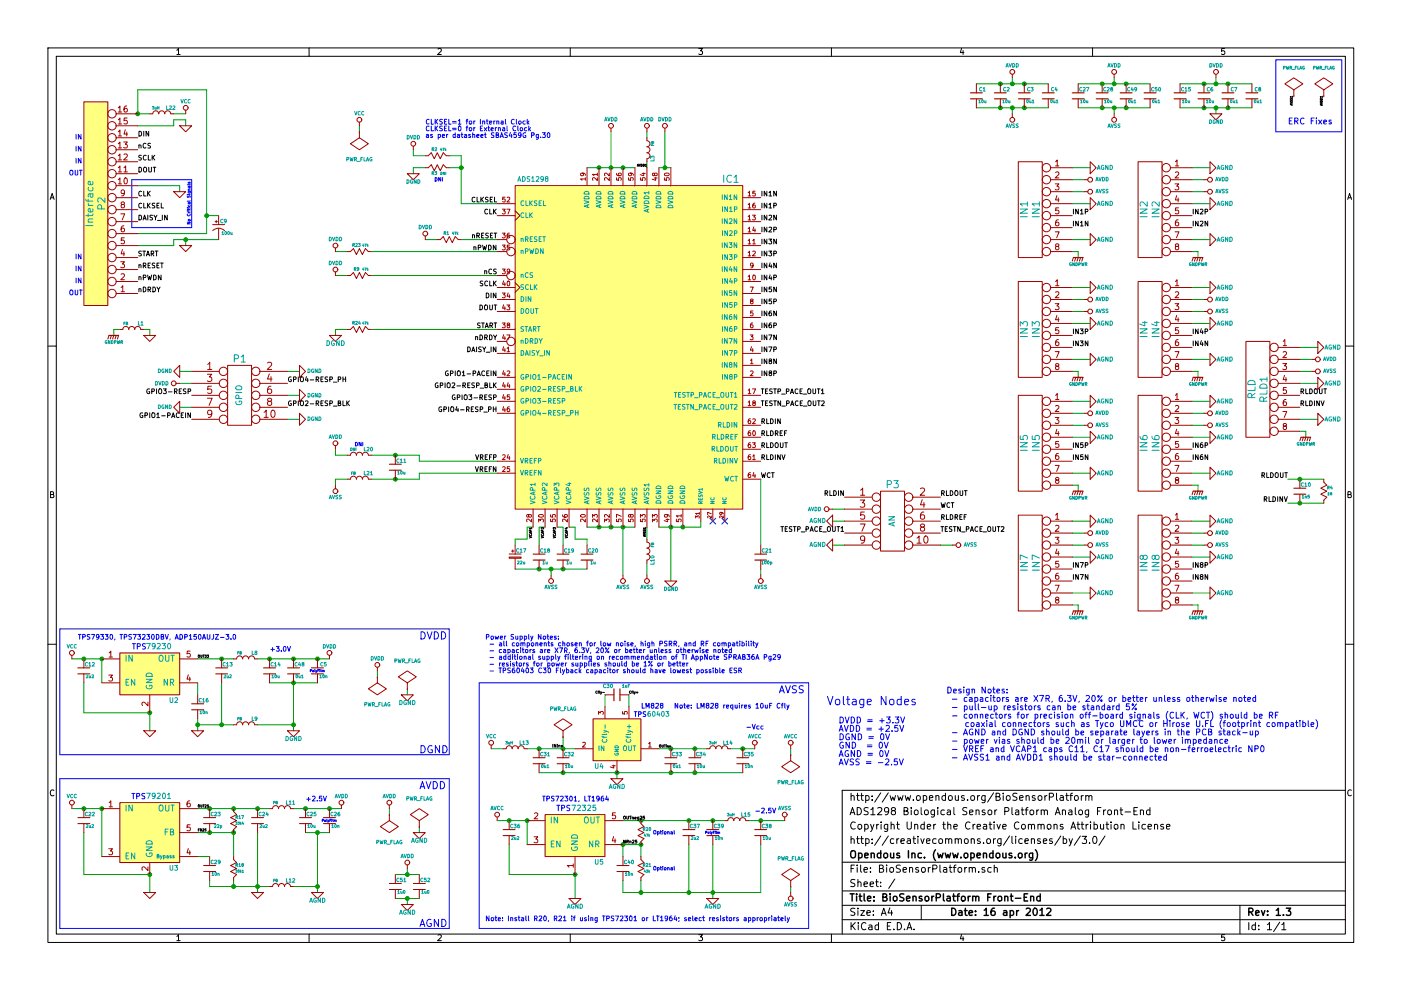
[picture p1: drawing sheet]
<svg xmlns="http://www.w3.org/2000/svg" width="297mm" height="210mm" viewBox="0 0 297 210" stroke-linecap="round" stroke-linejoin="round" font-family="sans-serif">
<g fill="none" stroke="#000" stroke-width=".21">
<path d="M10.2 10.2h276.8v189.6h-276.8zM11.9 11.9h273.3v186.1h-273.3zM37.5 10.7l.3-.4v1.3M37.5 11.6h.7M65.5 10.2v1.7M92.9 10.4l.4-.1 .3 .4-.8 .9h.8M120.9 10.2v1.7M148.2 10.3h.7l-.4 .5 .4 .1v.5l-.2 .2-.5-.2M176.3 10.2v1.7M203.9 10.2l-.3 1h.8M204.2 10.7v.9M231.6 10.2v1.7"/>
<path d="M259.6 10.3h-.6v.6l.2-.1 .4 .1v.5l-.1 .2-.5-.2M10.6 42.3l.4-1.3 .5 1.3M10.8 41.9h.6M285.7 42.3l.4-1.3 .5 1.3M285.9 41.9h.5M10.2 73.4h1.7M285.2 73.4h1.8M10.7 104.9l.6-.1v-.4l-.6-.2v1.3h.5l.2-.4-.2-.2M285.8 104.9l.5-.1 .1-.4-.6-.2v1.3h.5l.2-.4-.3-.2M10.2 136.6h1.7M285.2 136.6h1.8M11.4 167.6a.55 .55 0 0 0-.7 .1 .55 .55 0 0 0 0 .7l.4 .3 .3-.1"/>
<path d="M180.2 172.7l.5-1.5 .6 1.5M180.4 172.3h.7M180.4 178l.1-.1a.36 .36 0 0 1 .6 .2v.7M180.4 168.8h.1a.36 .36 0 0 1 .6 .1v.8M180.4 168.2v1.5M180.4 177.3v1.5M181.3 174.4a.72 .72 0 0 0-1 .5 .72 .72 0 0 0 .7 .9l.3-.1M181.6 177.8h.6M181.6 168.7h.6M181.7 171.2a.77 .77 0 0 1 .9 .8 .77 .77 0 0 1-.9 .7zM181.8 177.3v1.3l.4 .2M181.8 168.2v1.3l.4 .2"/>
<path d="M182 174.9l.2-.1 .4 .1v.8l-.2 .1-.4-.1zM182.5 177.8h.6M182.5 168.7h.6M182.7 177.3v1.3l.4 .2M182.7 168.2v1.3l.4 .2M183.3 174.9l.5-.1 .3 .3-.1 .6-.2 .1-.5-.1M183.3 174.8v1.5M183.5 177.9l.5-.1 .3 .3-.1 .6-.2 .1h-.5M183.5 168.8l.5-.1 .3 .3-.1 .6-.2 .1-.5-.1M183.5 168.7v1.5M183.5 177.8v1.5M184.1 171.3l-.6-.1-.3 .3 .1 .4 .7 .3v.4l-.2 .1h-.6"/>
<path d="M184.6 174.8l.3 1M184.6 171.7l.5-.5v1.5M184.6 172.7h.9M184.9 178.7v.1M184.9 177.9v.2M184.9 169.6v.1M184.9 168.8v.1M185.3 174.8l-.5 1.4-.2 .1M185.9 174.8v1M186.1 171.4l.6-.2 .3 .5-1 1h1M186.3 174.8l-.4 .3M186.7 177.2l-1.3 2"/>
<path d="M186.7 168.1l-1.3 2M186.8 174.3v.1M186.8 174.8v1M188.2 174.8v1.2l-.3 .3-.3-.1M188.2 174.9l-.4-.1-.3 .3 .1 .6 .2 .1 .4-.1M188.3 177.2l-1.3 2M188.3 168.1l-1.3 2M188.4 171.9l-.3 .3-.4-.1-.2-.2 .2-.6 .4-.1 .2 .2a1.16 1.16 0 0 1-.2 1.3h-.4M188.7 168.7l.3 1 .3-.7 .3 .7 .3-1M188.9 174.9h.1a.36 .36 0 0 1 .6 .1v.8M188.9 174.3v1.5M189.3 171.9l-.3-.3 .1-.2 .2-.2 .4 .1 .2 .2-.1 .2-.7 .3-.1 .2 .1 .4 .2 .1h.3l.3-.2v-.3l-.3-.3"/>
<path d="M189.5 177.9l-.4-.1-.3 .3v.6l.3 .1h.4M190.1 174.8h.6M190.1 177.8v1M190.3 174.3v1.3l.4 .2M190.3 168.7l.3 1 .3-.7 .3 .7 .3-1M190.6 177.8l-.5 .3M191 178.3l.7-.1v-.3l-.5-.1-.2 .3 .1 .7h.6M191.7 172l.6-.1 .2-.2-.1-.3-.7-.2v1.5h.6l.2-.1 .1-.4-.4-.2M191.9 168.7l.3 1 .3-.7 .3 .7 .3-1M192.3 174.3v1.2l.3 .3h.3l.3-.3v-1.2M192.4 177.9h.6v.9M193 178.2l-.6 .1a.3 .3 0 0 0 .1 .5h.5"/>
<path d="M193.2 171.2v.2M193.2 171.7v1M193.5 177.8h.6M193.6 169.6v.1M193.8 177.3v1.3l.3 .2M193.9 174.9h.1a.36 .36 0 0 1 .6 .1v.8M193.9 174.8v1M194 171.8l.4-.1 .3 .3v.5l-.3 .2-.5-.2zM194.4 168.8l.2-.1 .4 .1v.8l-.2 .1-.4-.1zM194.6 177.3v.2M194.6 177.8v1M195.2 177.8l.4 1 .3-1"/>
<path d="M195.3 171.2v1.3l.2 .2M195.8 168.8l.4-.1 .3 .3-.1 .6-.2 .1-.4-.1M195.8 168.7v1.5M196 174.9l-.5-.1-.3 .3 .1 .6 .2 .1 .5-.1M196 174.3v1.5M196.1 171.9l.2-.2 .4 .2v.7l-.2 .1-.4-.1zM196.4 178.3l.8-.1-.1-.3-.4-.1-.3 .3 .1 .7h.6M196.6 175.3l.7-.1v-.3l-.5-.1-.2 .2 .1 .7h.6M197.1 169.2l.7-.1-.1-.3-.4-.1-.2 .2v.7h.6M198 174.8v1M198.1 171.7v1.3l-.3 .3-.3-.1M198.1 171.8l-.4-.1-.3 .3 .1 .6 .2 .1h.4"/>
<path d="M198.4 174.8l-.4 .3M198.4 168.8h.1a.36 .36 0 0 1 .6 .1v.8M198.4 168.7v1M198.5 177.9l-.5-.1-.3 .3 .1 .6 .2 .1h.5M198.8 171.2v.2M198.8 171.7v1M199.1 178l.2-.2 .5 .2v.7l-.3 .1-.4-.1zM199.9 174.8h.6M200.1 174.3v1.3l.4 .2M200.2 171.8l-.4-.1-.3 .3 .1 .6 .2 .1h.4M200.5 168.8l-.5-.1-.3 .3 .1 .6 .2 .1 .5-.1M200.5 168.2v1.5"/>
<path d="M200.5 178l.1-.1a.36 .36 0 0 1 .5 .2v.7M200.5 177.8v1M200.9 171.8h.5l.1 .9M200.9 174.9h.1a.36 .36 0 0 1 .6 .1v.8M200.9 174.3v1.5M201.1 178.1a.35 .35 0 0 1 .4-.3 .35 .35 0 0 1 .3 .3v.7M201.2 168.8l.2-.1 .4 .1v.8l-.2 .1-.4-.1zM201.5 172.1l-.6 .1a.3 .3 0 0 0 .1 .5h.5M202.2 175.3l.8-.1-.1-.3-.4-.1-.3 .2 .1 .7h.6M202.2 171.2v1.3l.3 .2M202.5 178l.1-.1a.36 .36 0 0 1 .6 .2v.7M202.5 177.8v1"/>
<path d="M202.5 168.7l.1 .9 .4 .1 .2-.1M203.2 178.1a.35 .35 0 0 1 .3-.3 .35 .35 0 0 1 .3 .3v.7M203.2 168.7v1M204.4 168.8l-.3-.1-.3 .2 .1 .2 .5 .2v.3h-.6M204.6 177.9l.4-.1 .3 .3v.5l-.3 .2-.5-.2zM205 171.3l-.6-.1-.3 .3 .2 .4 .6 .3v.4l-.2 .1h-.6M205.2 169.6v.1M205.6 172.2l.7-.1-.1-.3-.4-.1-.2 .3v.7h.6M205.7 174.4a.72 .72 0 0 0-1 .5 .72 .72 0 0 0 .7 .9l.3-.1M205.9 168.8l.2-.1 .5 .1v.8l-.3 .1-.4-.1zM205.9 178l.1-.1a.36 .36 0 0 1 .6 .2v.7M205.9 177.8v1"/>
<path d="M206.3 174.8v1M206.7 174.8l-.4 .3M206.9 171.9l.1-.1a.36 .36 0 0 1 .6 .2v.7M206.9 171.7v1M207.2 175.3l.7-.1-.1-.3-.4-.1-.2 .2v.7h.6M207.3 168.7v1M207.7 168.7l-.4 .3M207.8 177.9l-.4-.1-.2 .3 .1 .2 .5 .1v.4h-.6M208.5 178.7v.1M208.5 174.9h.6l.1 .9M208.8 171.8l-.3-.1-.3 .3 .1 .2 .5 .1v.4h-.6M208.9 168.7v1.2l-.3 .3-.4-.1"/>
<path d="M208.9 168.8l-.5-.1-.3 .3 .1 .6 .2 .1 .5-.1M209.2 175.2l-.7 .1a.3 .3 0 0 0 .2 .5l.5-.1M209.3 178l.2-.2 .4 .2v.7l-.2 .1-.4-.1zM209.6 171.9l.2-.2 .4 .2v.7l-.2 .1-.4-.1zM209.7 174.8h.6M209.9 174.3v1.3l.4 .2M210.6 177.8v1M210.7 168.1l-1.3 2M210.8 174.3v.1M210.8 174.8v1M210.9 171.7v1M211.1 177.8l-.5 .3"/>
<path d="M211.2 168.9l.6-.1 .2-.2-.1-.3-.7-.1v1.5h.6l.2-.1 .1-.4-.4-.3M211.4 171.7l-.5 .3M211.4 174.8l.3 1 .4-1M212.2 177.8v1.3l-.2 .2h-.4M212.2 177.9l-.4-.1-.3 .3 .1 .6 .2 .1h.4M212.6 175.3l.7-.1v-.3l-.5-.1-.2 .2 .1 .7h.6M212.7 168.2v.1M212.7 168.7v1M213 172h.8l.1-.3-.1-.3-.2-.2h-.6v1.5M213.4 168.8l.3-.1 .4 .1v.8l-.2 .1-.5-.1zM214 177.2l-1.2 2M214.6 177.3v1.3l.2 .2"/>
<path d="M214.6 171.2v1.3l.2 .2M215.3 177.3v.2M215.3 171.8h.6l.1 .9M215.3 177.8v1M215.6 168.2h-.6l-.3 .3 .2 .3 .6 .3v.5l-.2 .1-.6-.1M216 172.1l-.7 .1a.3 .3 0 0 0 .2 .5h.5M216 174.4a.72 .72 0 0 0-1 .5 .72 .72 0 0 0 .7 .9l.3-.1M216.2 169.2l.7-.1-.1-.3-.4-.1-.2 .2 .1 .7h.5M216.5 171.7h.6M216.7 171.2v1.3l.4 .2M216.7 177.9l-.4-.1-.3 .3 .1 .6 .2 .1h.4M216.7 174.9l.4-.1 .3 .3v.4l-.3 .3-.5-.3z"/>
<path d="M217.3 178.3l.7-.1v-.3l-.5-.1-.2 .3 .1 .7h.6M217.4 171.7h.6M217.6 168.8a.36 .36 0 0 1 .6 .1v.8M217.6 168.7v1M218 171.2l-.4 .3v1.2M218 174.9h.1a.36 .36 0 0 1 .6 .1v.8M218 174.8v1M218.4 171.9l.3-.2 .4 .2v.7l-.2 .1-.5-.1zM218.7 178v-.1a.36 .36 0 0 1 .6 .2v.7M218.7 177.8v1M218.7 175a.35 .35 0 0 1 .3-.2 .35 .35 0 0 1 .4 .2v.8M219.4 168.8l-.3-.1-.3 .2 .1 .2 .5 .2v.3h-.6"/>
<path d="M219.8 171.7v1M220.1 174.9a.36 .36 0 0 1 .6 .1v.8M220.1 174.8v1M220.2 168.8l.2-.1 .4 .1v.8l-.2 .1-.4-.1zM220.2 171.7l-.4 .3M220.5 177.9l-.3-.1-.2 .3v.2l.5 .1v.4h-.5M220.7 175a.35 .35 0 0 1 .4-.2 .35 .35 0 0 1 .3 .2v.8M220.8 171.9v-.1a.36 .36 0 0 1 .6 .2v.7M220.8 171.7v1M221.2 178.3l.7-.1v-.3l-.5-.1-.2 .3 .1 .7h.6M221.4 172a.35 .35 0 0 1 .3-.3 .35 .35 0 0 1 .4 .3v.7M221.5 168.7v1"/>
<path d="M222 168.7l-.5 .3M222.2 174.9l.3-.1 .3 .3v.4l-.3 .3-.5-.3zM222.5 169l.7-.1 .2-.2-.1-.4-.2-.1h-.6v1.5M223.1 177.9l-.4-.1-.2 .3 .1 .2 .5 .1v.4h-.6M223.5 174.9a.36 .36 0 0 1 .6 .1v.8M223.5 174.8v1M223.7 172.7l.6-1.5 .5 1.5M223.9 172.3h.7M224 168.2v1.3l.2 .2M224.8 168.8h.6l.1 .9M224.9 177.2l-1.3 2M225.2 171.9l.1-.1a.36 .36 0 0 1 .6 .2v.7"/>
<path d="M225.2 171.7v1M225.3 174.9l-.3-.1-.2 .2v.2l.5 .2v.3h-.5M225.4 177.9l.5-.1 .3 .3-.1 .6-.2 .1h-.5M225.4 177.3v1.5M225.5 169.1l-.7 .1a.3 .3 0 0 0 .1 .5l.6-.1M226 168.7h.5M226.2 168.2v1.3l.3 .2M226.6 171.8h.6l.1 .9M226.7 177.8l.3 1M226.8 168.7h.6M227.1 175.8l.5-1.5 .5 1.5M227.2 175.4h.7"/>
<path d="M227.3 172.1l-.7 .1a.3 .3 0 0 0 .2 .5h.5M227.4 177.8l-.5 1.4-.2 .1M227.4 168.2l-.4 .2v1.3M227.9 168.8l.2-.1 .4 .1v.8l-.2 .1-.4-.1zM228 171.2v1.3l.2 .2M228.3 174.8h.6M228.5 174.3v1.3l.4 .2M228.8 171.9l.2-.2 .4 .2v.7l-.2 .1-.4-.1zM229.1 177.2l-1.3 2M229.2 174.8h.6M229.3 168.7v1M229.4 174.3v1.3l.4 .2"/>
<path d="M229.4 177.3h1l-.5 .6 .4 .2v.6l-.2 .1-.7-.1M229.7 168.7l-.4 .3M230.2 168.8h.1a.36 .36 0 0 1 .6 .1v.8M230.2 168.7v1M230.3 174.8v1M230.7 174.8l-.4 .3M230.8 171.7v1.3l-.3 .3-.4-.1M230.8 171.8l-.4-.1-.3 .3v.6l.3 .1h.4M230.9 168.9a.35 .35 0 0 1 .3-.2 .35 .35 0 0 1 .3 .2v.8M231 178.7v.1M231.2 174.3v.1M231.2 174.8v1"/>
<path d="M231.8 177.5l.3-.2a.81 .81 0 0 1 .5 .8 .81 .81 0 0 1-.5 .7l-.3-.1-.1-.4zM232 174.9l.4-.1 .3 .3-.1 .6-.2 .1-.4-.1M232 174.3v1.5M232.7 172h.5M233.3 174.8l.1 .9 .4 .1 .2-.1M233.4 171.2h-.7v1.5M234 171.7v1M234 174.8v1M234.3 177.2l-1.3 2M234.4 171.7l-.4 .3M234.5 174.8h.6M234.7 174.3v1.3l.4 .2"/>
<path d="M234.9 171.9l.3-.2 .4 .2v.7l-.2 .1-.5-.1zM235.6 174.3v.1M235.6 174.8v1M236.3 171.9l.1-.1a.36 .36 0 0 1 .6 .2v.7M236.3 171.7v1M236.4 174.9l.3-.1 .3 .3v.4l-.3 .3-.5-.3zM237.5 171.7h.5M237.7 174.9a.36 .36 0 0 1 .6 .1v.8M237.7 171.2v1.3l.3 .2M237.7 174.8v1M238.5 172.2h1.2M240.2 174.3v1.5h.7"/>
<path d="M240.4 172h.5M241.1 171.2h-.7v1.5h.7M241.5 174.3v.1M241.5 174.8v1M241.8 171.9l.1-.1a.36 .36 0 0 1 .5 .2v.7M241.8 171.7v1M242.8 174.9l-.4-.1-.3 .3 .1 .6 .2 .1 .4-.1M243.4 175.3l.7-.1v-.3l-.5-.1-.2 .2 .1 .7h.6M243.8 171.8l-.4-.1-.3 .3 .1 .6 .2 .1h.4M243.8 171.2v1.5M244.8 174.9h.1a.36 .36 0 0 1 .5 .1v.8M244.8 174.8v1"/>
<path d="M246.7 174.9l-.4-.1-.2 .2 .1 .2 .5 .2v.3h-.6M247.3 175.3l.8-.1-.1-.3-.5-.1-.2 .2 .1 .7h.6M285.2 167.6h-106.6v30.4M286.5 167.6a.55 .55 0 0 0-.7 .1 .55 .55 0 0 0 0 .7l.4 .3 .3-.1M37.5 198.6l.3-.4v1.2M37.5 199.4h.7M65.5 198v1.8M92.9 198.3l.4-.1 .3 .4-.8 .8h.8M120.9 198v1.8M148.2 198.2h.7l-.4 .5 .4 .1v.5l-.2 .1-.5-.1M176.3 198v1.8M178.6 182.8h106.6"/>
<path d="M178.6 188.9h106.6M178.6 195h106.6M178.6 191.9h106.6M180.4 195.6v1.5M180.4 184.2h.5M180.7 196.3l.6 .8M181.2 183.4h-.8v1.5M181.3 192.6h-.6l-.3 .3 .1 .3 .7 .3v.5l-.3 .1-.5-.1M181.3 186.5h-.6l-.3 .3 .1 .3 .7 .3v.5l-.3 .1-.5-.1M181.3 195.6l-.9 .9M181.7 183.4v.2M181.7 183.9v1"/>
<path d="M181.9 192.6v.1M181.9 187.1l.1-.1a.36 .36 0 0 1 .5 .2v.8M181.9 186.5v1.5M181.9 193.1v1M182 195.6v.2M182 196.1v1M182.5 183.4v1.3l.2 .2M182.5 193.1h.8l-.8 1h.8M183.2 184.4l.7-.1-.1-.3-.4-.1-.2 .3 .1 .7h.5M183.2 187.5l.7-.1-.1-.4h-.4l-.2 .2 .1 .7h.5M183.6 195.8a.72 .72 0 0 0-1 .5 .72 .72 0 0 0 .7 .8l.3-.1M183.8 193.6l.7-.2v-.3h-.5l-.2 .2 .1 .7h.6"/>
<path d="M184.2 196.2h.6l.1 .9M184.5 187.5l.7-.1-.1-.4h-.4l-.2 .2 .1 .7h.5M184.6 184.8v.1M184.6 184v.2M184.9 196.5l-.7 .1a.3 .3 0 0 0 .2 .5h.5M185.2 194v.1M185.2 193.1v.2M185.6 187h.6M185.9 186.5v1.3l.3 .2M186.3 196.2l-.5-.1-.3 .3 .1 .6 .2 .1h.5M186.3 195.6v1.5M186.5 184.2l.6-.1 .2-.3-.1-.2-.7-.2v1.5h.5l.3-.1 .1-.4-.4-.2"/>
<path d="M186.7 187.9v.1M186.7 187v.2M186.9 194.1l.5-1.5 .5 1.5M187 193.6h.7M188 183.4v.2M188 183.9v1M188.1 196.3h.5M188.7 192.5l-.4 1.1h1M188.8 184l.4-.1 .3 .3v.5l-.3 .2-.6-.2zM188.9 195.6h-.8v1.5h.8M189 193.1v1M189.5 197v.1"/>
<path d="M189.7 186.4l-1.3 2M190.2 195.6a.77 .77 0 0 1 .9 .8 .77 .77 0 0 1-.9 .7zM190.9 183.5l-.6-.1-.3 .3 .2 .4 .6 .3v.4l-.2 .1h-.6M191.5 184.4l.7-.1-.1-.3-.4-.1-.2 .3v.7h.6M191.8 197v.1M192.3 197.1l.5-1.5 .5 1.5M192.4 196.7h.8M192.8 184.1l.1-.1a.36 .36 0 0 1 .6 .2v.7M192.8 183.9v1M193.8 197v.1M194.7 184l-.3-.1-.3 .3 .1 .2 .5 .1v.4h-.6M195.3 191.9v3.1"/>
<path d="M195.5 184.1l.2-.2 .4 .2v.7l-.2 .1-.4-.1zM196.8 183.9v1M197.3 183.9l-.5 .3M197.8 184.2h.7l.2-.3-.1-.3-.3-.2h-.5v1.5M199.3 183.4v1.3l.2 .2M200.1 184h.6v.9M200.7 184.3l-.6 .1a.3 .3 0 0 0 .1 .5h.5M201.2 183.9h.6M201.4 183.4v1.3l.4 .2M202.1 183.9h.6M202.7 183.4l-.4 .2v1.3M203.2 184.1l.2-.2 .4 .2v.7l-.2 .1-.4-.1z"/>
<path d="M203.9 198.1l-.3 .9h.8M204.2 198.6v.8M204.5 183.9v1M205 183.9l-.5 .3M205.5 184.1l.1-.1a.36 .36 0 0 1 .5 .2v.7M205.5 183.9v1M206.1 184.2a.35 .35 0 0 1 .4-.3 .35 .35 0 0 1 .3 .3v.7M207.5 184.8v.1M208.8 184l-.4-.1-.2 .3 .1 .2 .5 .1v.4h-.6M210.2 184l-.5-.1-.3 .3 .1 .6 .2 .1h.5M210.8 184.1l.1-.1a.36 .36 0 0 1 .6 .2v.7M210.8 183.4v1.5"/>
<path d="M231.6 198v1.8M259.6 198.2h-.6v.6l.2-.1 .4 .1v.5l-.1 .1-.5-.1M262.9 191.9v6.1M264.8 195.6v1.5M266.2 196.2l-.5-.1-.3 .3 .1 .6 .2 .1h.5M266.2 195.6v1.5M266.9 197v.1M266.9 196.2v.1M268.7 196l.5-.4v1.5M268.7 197.1h.9M271.3 195.5l-1.3 2M271.8 196l.4-.4v1.5"/>
<path d="M271.8 197.1h.8"/>
</g>
<g fill="none" stroke="#000" stroke-width=".3">
<path d="M180.2 189.5h.9M180.4 180.6a.5 .5 0 0 1 .6-.2 .5 .5 0 0 1 .4 .5l-.1 .8-.3 .2a.53 .53 0 0 1-.6-.5zM180.7 189.5v1.5M181.6 189.5v.2M181.6 190v1M182 180.9h.5l.3 .3-.1 .6-.2 .1-.5-.1M182 180.9v1.5M182.1 190h.6M182.3 189.5v1.3l.4 .2M183.2 189.5v1.3l.2 .2M183.3 181.4l.8-.1-.1-.4h-.4l-.3 .2 .1 .7h.6M183.9 190.5l.8-.1-.1-.3-.4-.1-.3 .2 .1 .8h.6"/>
<path d="M184.7 181l.1-.1a.36 .36 0 0 1 .6 .2v.8M184.7 180.9v1M185.3 190.9v.1M185.3 190.1v.1M186.7 180.9h-.4l-.3 .3 .1 .6 .2 .1 .4-.1M186.7 180.4v1.5M187.2 190.2h.7l.1-.3-.1-.2-.7-.2v1.5h.6l.2-.1 .1-.4-.4-.3M187.5 180.9h.4l.3 .3v.4l-.3 .3-.5-.3zM188.7 189.5v.2M188.7 190v1M188.8 180.9l.1 .9 .4 .1 .2-.1M189.5 190.2l.2-.2 .4 .2v.7l-.2 .1-.4-.1z"/>
<path d="M189.5 180.9v1M190.7 180.9h-.4l-.2 .2 .1 .2 .5 .2v.3h-.6M191.6 189.6l-.5-.1-.3 .3 .1 .4 .7 .2v.5l-.3 .1h-.5M192.2 190.5l.7-.1v-.3l-.5-.1-.2 .2 .1 .8h.6M192.6 180.4v1.5M193.3 181l.1-.1a.36 .36 0 0 1 .6 .2v.8M193.3 180.9v1M193.6 190.2v-.1a.36 .36 0 0 1 .6 .1v.8M193.6 190v1M195.4 180.9h-.5l-.3 .3 .1 .6 .2 .1 .5-.1M195.5 190.1l-.4-.1-.2 .2v.2l.6 .2v.4h-.6M196 181.8v.1"/>
<path d="M196.2 190.2l.2-.2 .5 .2v.7l-.3 .1-.4-.1zM197.6 190v1M198 190l-.4 .3M198.3 180.2a1.75 1.75 0 0 0 0 2.3M198.5 190.3l.7-.1 .2-.2-.1-.3-.2-.2h-.6v1.5M198.8 180.9l.3 1 .3-.7 .3 .7 .2-1M200 189.5v1.3l.3 .2M200.4 180.9l.3 1 .3-.7 .3 .7 .2-1M200.8 190.1h.6l.1 .9M201.5 190.4l-.7 .1a.3 .3 0 0 0 .2 .5h.5M201.8 192.6a.77 .77 0 0 1 .9 .7 .77 .77 0 0 1-.9 .8zM202 190h.6"/>
<path d="M202 180.9l.3 1 .3-.7 .3 .7 .2-1M202.2 189.5v1.3l.4 .2M202.8 190h.6M203.3 193.1h.6l.1 1M203.4 189.5l-.4 .2v1.3M203.7 181.8v.1M204 193.4l-.7 .2a.3 .3 0 0 0 .2 .5l.5-.1M204 190.1l.3-.1 .3 .3v.5l-.3 .2-.5-.2zM204.5 181l.2-.1 .4 .1v.8l-.2 .1-.4-.1zM204.5 193.1h.6M204.7 192.6v1.3l.4 .2M205.3 190v1"/>
<path d="M205.5 193.6l.7-.2-.1-.3h-.4l-.2 .2v.7h.6M205.7 190l-.4 .3M205.8 180.9h.5l.3 .3-.1 .6-.2 .1-.5-.1M205.8 180.9v1.5M206.2 190.2l.1-.1a.36 .36 0 0 1 .6 .1v.8M206.2 190v1M206.8 194v.1M206.8 193.1v.2M206.9 190.2a.35 .35 0 0 1 .3-.2 .35 .35 0 0 1 .3 .2v.8M207.1 181.4l.8-.1-.1-.4h-.4l-.3 .2 .1 .7h.6M208.5 181l.1-.1a.36 .36 0 0 1 .6 .2v.8M208.5 180.9v1"/>
<path d="M208.7 193l.4-.4v1.5M208.7 194.1h.9M209.4 190.2h.5M210.2 189.5h-.8v1.5M210.5 180.9h-.4l-.3 .3 .1 .6 .2 .1 .4-.1M210.5 180.4v1.5M210.7 190v1M210.8 192.6h-.4a.99 .99 0 0 0 0 1.5l.5-.1 .1-.6-.3-.3-.4 .1-.2 .2M211.2 190l-.5 .3M211.3 180.9h.4l.3 .3v.4l-.3 .3-.5-.3zM211.7 190.2l.2-.2 .4 .2v.7l-.2 .1-.4-.1zM212.6 180.9l.1 .9 .4 .1 .2-.1"/>
<path d="M212.8 193.1h.6l.1 1M213 190.2l.1-.1a.36 .36 0 0 1 .6 .1v.8M213 190v1M213.3 180.9v1M213.5 193.4l-.7 .2a.3 .3 0 0 0 .2 .5l.5-.1M214.2 193.1h.4l.3 .3-.1 .6-.2 .1-.4-.1M214.2 193.1v1.5M214.2 190h.6M214.4 189.5v1.3l.4 .2M214.5 180.9h-.4l-.2 .2 .1 .2 .5 .2v.3h-.6M215.2 181.8v.1M215.3 190.4h1.1"/>
<path d="M215.5 193.1v1M216 193.1l-.5 .3M216.1 180.9h.3l.3 .3v.4l-.3 .3-.5-.3zM217.1 190.2h.6M217.3 180.9v1M217.6 192.7l.6-.1 .3 .4-1 1.1h1M217.8 180.9l-.5 .3M217.9 189.5h-.8v1.5h.8M218.5 190.2l.1-.1a.36 .36 0 0 1 .6 .1v.8M218.5 190v1M218.9 180.9v1.2l-.2 .3-.4-.1M218.9 180.9h-.4l-.3 .3 .1 .6 .2 .1 .4-.1"/>
<path d="M219.2 192.7l.2-.1a.81 .81 0 0 1 .5 .7 .81 .81 0 0 1-.5 .8l-.2-.1-.2-.5zM219.5 180.2a1.75 1.75 0 0 1 0 2.3M220.5 193l.4-.4v1.5M220.5 194.1h.9M220.5 190.1l-.4-.1-.3 .3 .1 .6 .2 .1h.4M220.5 189.5v1.5M221.9 192.7l.6-.1 .3 .4-.9 1.1h.9M264.8 193.4l.7-.1 .2-.2-.1-.4-.2-.1h-.6v1.5M265.2 193.4l.5 .7M266.2 193.6l.8-.2-.1-.3h-.5l-.2 .2 .1 .7h.6M267.5 193.1l.3 1 .4-1M268.8 194v.1"/>
<path d="M268.8 193.1v.2M270.6 193l.4-.4v1.5M270.6 194.1h.9M272.1 194v.1M272.7 192.6h1l-.5 .5 .4 .2v.7l-.2 .1-.7-.1"/>
</g>
<circle cx="275.6" cy="101.6" r=".41" fill="#00a000"/>
<g fill="none" stroke="#00a000" stroke-width=".21">
<path d="M273.1 101.6h7.6"/>
<circle cx="275.6" cy="101.6" r=".41"/>
</g>
<circle cx="43.8" cy="45.7" r=".41" fill="#00a000"/>
<g fill="none" stroke="#00a000" stroke-width=".21">
<path d="M31.8 24.1h-2.6v-5h14.6v30.4h-14.6M43.8 45.7h2.6M61 78.7h2.5M38.1 81.3h2.5M38.1 86.4h2.5M61 83.8h2.5M161.3 101.6v14M176.5 110.5h2.6M176.5 108h2.6M199.4 115.6h2.5"/>
<circle cx="43.8" cy="45.7" r=".41"/>
</g>
<circle cx="214.6" cy="17.8" r=".41" fill="#00a000"/>
<g fill="none" stroke="#00a000" stroke-width=".21">
<path d="M207 17.8h15.3M214.6 16.5v1.3"/>
<circle cx="214.6" cy="17.8" r=".41"/>
</g>
<circle cx="217.2" cy="22.9" r=".41" fill="#00a000"/>
<circle cx="217.2" cy="22.9" r=".41" fill="none" stroke="#00a000" stroke-width=".21"/>
<circle cx="217.2" cy="17.8" r=".41" fill="#00a000"/>
<circle cx="217.2" cy="17.8" r=".41" fill="none" stroke="#00a000" stroke-width=".21"/>
<circle cx="212.1" cy="17.8" r=".41" fill="#00a000"/>
<circle cx="212.1" cy="17.8" r=".41" fill="none" stroke="#00a000" stroke-width=".21"/>
<circle cx="212.1" cy="22.9" r=".41" fill="#00a000"/>
<g fill="none" stroke="#00a000" stroke-width=".21">
<path d="M207 22.9h15.3M214.6 22.9v1.2"/>
<circle cx="212.1" cy="22.9" r=".41"/>
</g>
<circle cx="214.6" cy="22.9" r=".41" fill="#00a000"/>
<g fill="none" stroke="#00a000" stroke-width=".21">
<path d="M29.2 39.4h8.9v1.2M29.2 26.7h7.6v-1.3h2.6v1.3M227.3 35.6h3.8M252.7 38.1h2.6M252.7 35.6h3.8M39.4 50.8v1.3M46.4 50.8h-9.6v1.3h-7.6M78.7 53.3h26.7M97.8 50.8h7.6M227.3 53.3h1.3M227.3 40.6h2.6M227.3 50.8h3.8"/>
<path d="M252.7 43.2h3.8M252.7 53.3h1.3v1.3M252.7 40.6h2.6M252.7 50.8h3.8M30.5 69.9h1.3v1.2M71.1 69.9h2.6M227.3 78.7h1.3v1.3M227.3 76.2h3.8M227.3 61h3.8M227.3 66h2.6M227.3 63.5h2.6M227.3 68.6h3.8"/>
<path d="M252.7 78.7h1.3v1.3M252.7 76.2h3.8M252.7 61h3.8M252.7 66h2.6M252.7 63.5h2.6M252.7 68.6h3.8M275.6 73.7h3.8M275.6 78.7h2.5M275.6 76.2h2.5M227.3 85.1h3.8M227.3 90.2h2.6M227.3 87.6h2.6"/>
<path d="M227.3 92.7h3.8M252.7 85.1h3.8M252.7 90.2h2.6M252.7 87.6h2.6M252.7 92.7h3.8M275.6 88.9h3.8M275.6 91.4h1.3v1.3M275.6 81.3h3.8M227.3 118.1h3.8M227.3 113h2.6M227.3 115.6h2.6M227.3 110.5h3.8"/>
<path d="M227.3 100.3h3.8M227.3 102.9h1.3v1.2M252.7 102.9h1.3v1.2M252.7 118.1h3.8M252.7 113h2.6M252.7 115.6h2.6M252.7 110.5h3.8M252.7 100.3h3.8M227.3 128.3h1.3v1.2M227.3 125.7h3.8M252.7 128.3h1.3v1.2M252.7 125.7h3.8"/>
<path d="M151.1 179.1v11.4M161.3 179.1v10.1"/>
<circle cx="214.6" cy="22.9" r=".41"/>
</g>
<circle cx="83.8" cy="96.5" r=".41" fill="#00a000"/>
<g fill="none" stroke="#00a000" stroke-width=".21">
<path d="M71.1 95.3v1.2h2.6M78.7 96.5h10.2v1.3h16.5"/>
<circle cx="83.8" cy="96.5" r=".41"/>
</g>
<circle cx="31.7" cy="151.1" r=".41" fill="#00a000"/>
<circle cx="31.7" cy="151.1" r=".41" fill="none" stroke="#00a000" stroke-width=".21"/>
<circle cx="62.2" cy="153.7" r=".41" fill="#00a000"/>
<g fill="none" stroke="#00a000" stroke-width=".21">
<path d="M57.2 144.8h10.1M62.2 144.8v10.1"/>
<circle cx="62.2" cy="153.7" r=".41"/>
</g>
<circle cx="41.9" cy="153.7" r=".41" fill="#00a000"/>
<g fill="none" stroke="#00a000" stroke-width=".21">
<path d="M31.8 151.1v3.8"/>
<circle cx="41.9" cy="153.7" r=".41"/>
</g>
<circle cx="67.3" cy="176.5" r=".41" fill="#00a000"/>
<g fill="none" stroke="#00a000" stroke-width=".21">
<path d="M64.8 176.5h5.1M67.3 176.5v12.7"/>
<circle cx="67.3" cy="176.5" r=".41"/>
</g>
<circle cx="21.6" cy="171.5" r=".41" fill="#00a000"/>
<g fill="none" stroke="#00a000" stroke-width=".21">
<path d="M21.6 171.5v10.1"/>
<circle cx="21.6" cy="171.5" r=".41"/>
</g>
<circle cx="49.5" cy="176.5" r=".41" fill="#00a000"/>
<g fill="none" stroke="#00a000" stroke-width=".21">
<path d="M54.6 176.5v12.7"/>
<circle cx="49.5" cy="176.5" r=".41"/>
</g>
<circle cx="236.2" cy="22.9" r=".41" fill="#00a000"/>
<g fill="none" stroke="#00a000" stroke-width=".21">
<path d="M228.6 22.9h15.2M236.2 22.9v1.2"/>
<circle cx="236.2" cy="22.9" r=".41"/>
</g>
<circle cx="233.7" cy="22.9" r=".41" fill="#00a000"/>
<circle cx="233.7" cy="22.9" r=".41" fill="none" stroke="#00a000" stroke-width=".21"/>
<circle cx="233.7" cy="17.8" r=".41" fill="#00a000"/>
<circle cx="233.7" cy="17.8" r=".41" fill="none" stroke="#00a000" stroke-width=".21"/>
<circle cx="62.2" cy="139.7" r=".41" fill="#00a000"/>
<g fill="none" stroke="#00a000" stroke-width=".21">
<path d="M118.1 111.8h1.3v3.8"/>
<circle cx="62.2" cy="139.7" r=".41"/>
</g>
<circle cx="132.1" cy="179.1" r=".41" fill="#00a000"/>
<circle cx="132.1" cy="179.1" r=".41" fill="none" stroke="#00a000" stroke-width=".21"/>
<circle cx="135.9" cy="179.1" r=".41" fill="#00a000"/>
<circle cx="135.9" cy="179.1" r=".41" fill="none" stroke="#00a000" stroke-width=".21"/>
<circle cx="135.9" cy="189.2" r=".41" fill="#00a000"/>
<g fill="none" stroke="#00a000" stroke-width=".21">
<path d="M78.7 58.4h26.7M111.8 158.8h10.1M119.4 156.2v2.6M135.9 179.1h-3.8v2.5M132.1 189.2h29.2M135.9 186.7v2.5"/>
<circle cx="135.9" cy="189.2" r=".41"/>
</g>
<path d="M12.7 133.4h82.6v26.6h-82.6zM101.6 144.8h69.9v52.1h-69.9z" fill="none" stroke="#00f" stroke-width=".21"/>
<circle cx="97.8" cy="35.6" r=".41" fill="#00a000"/>
<g fill="none" stroke="#00a000" stroke-width=".21">
<path d="M87.6 33h2.6M90.2 35.6h-2.6v1.2M95.3 35.6h2.5M137.2 27.9v1.3M71.1 58.4h2.6M82.6 171.5v1.2"/>
<circle cx="97.8" cy="35.6" r=".41"/>
</g>
<circle cx="132.1" cy="35.6" r=".41" fill="#00a000"/>
<circle cx="132.1" cy="35.6" r=".41" fill="none" stroke="#00a000" stroke-width=".21"/>
<circle cx="127" cy="35.6" r=".41" fill="#00a000"/>
<g fill="none" stroke="#00a000" stroke-width=".21">
<path d="M161.3 120.7v1.2"/>
<circle cx="127" cy="35.6" r=".41"/>
</g>
<circle cx="116.8" cy="120.7" r=".41" fill="#00a000"/>
<g fill="none" stroke="#00a000" stroke-width=".21">
<path d="M109.2 120.7h15.3M116.8 120.7v1.2"/>
<circle cx="116.8" cy="120.7" r=".41"/>
</g>
<circle cx="119.4" cy="120.7" r=".41" fill="#00a000"/>
<circle cx="119.4" cy="120.7" r=".41" fill="none" stroke="#00a000" stroke-width=".21"/>
<circle cx="132.1" cy="111.8" r=".41" fill="#00a000"/>
<g fill="none" stroke="#00a000" stroke-width=".21">
<path d="M139.7 111.8h8.9M142.2 111.8v11.4"/>
<circle cx="132.1" cy="111.8" r=".41"/>
</g>
<circle cx="142.2" cy="111.8" r=".41" fill="#00a000"/>
<g fill="none" stroke="#00a000" stroke-width=".21">
<path d="M137.2 111.8v2.5"/>
<circle cx="142.2" cy="111.8" r=".41"/>
</g>
<circle cx="69.8" cy="171.5" r=".41" fill="#00a000"/>
<g fill="none" stroke="#00a000" stroke-width=".21">
<path d="M62.2 171.5h10.2"/>
<circle cx="69.8" cy="171.5" r=".41"/>
</g>
<circle cx="57.1" cy="139.7" r=".41" fill="#00a000"/>
<circle cx="57.1" cy="139.7" r=".41" fill="none" stroke="#00a000" stroke-width=".21"/>
<circle cx="147.3" cy="163.8" r=".41" fill="#00a000"/>
<circle cx="147.3" cy="163.8" r=".41" fill="none" stroke="#00a000" stroke-width=".21"/>
<circle cx="119.4" cy="163.8" r=".41" fill="#00a000"/>
<circle cx="119.4" cy="163.8" r=".41" fill="none" stroke="#00a000" stroke-width=".21"/>
<circle cx="142.2" cy="163.8" r=".41" fill="#00a000"/>
<circle cx="142.2" cy="163.8" r=".41" fill="none" stroke="#00a000" stroke-width=".21"/>
<circle cx="142.2" cy="158.8" r=".41" fill="#00a000"/>
<circle cx="142.2" cy="158.8" r=".41" fill="none" stroke="#00a000" stroke-width=".21"/>
<circle cx="114.3" cy="158.8" r=".41" fill="#00a000"/>
<g fill="none" stroke="#00a000" stroke-width=".21">
<path d="M133.4 147.3v2.6M88.9 175.3v1.2M105.4 174h6.4"/>
<circle cx="114.3" cy="158.8" r=".41"/>
</g>
<circle cx="54.6" cy="171.5" r=".41" fill="#00a000"/>
<g fill="none" stroke="#00a000" stroke-width=".21">
<path d="M41.9 171.5h15.3M49.5 176.5v5.1M111.8 174v5.1M31.8 185.4v3.8M44.5 188h12.7M49.5 186.7v1.3"/>
<circle cx="54.6" cy="171.5" r=".41"/>
</g>
<circle cx="44.4" cy="176.5" r=".41" fill="#00a000"/>
<g fill="none" stroke="#00a000" stroke-width=".21">
<path d="M41.9 176.5h7.6"/>
<circle cx="44.4" cy="176.5" r=".41"/>
</g>
<circle cx="44.4" cy="171.5" r=".41" fill="#00a000"/>
<circle cx="44.4" cy="171.5" r=".41" fill="none" stroke="#00a000" stroke-width=".21"/>
<circle cx="49.5" cy="171.5" r=".41" fill="#00a000"/>
<g fill="none" stroke="#00a000" stroke-width=".21">
<path d="M41.9 181.6h2.6"/>
<circle cx="49.5" cy="171.5" r=".41"/>
</g>
<circle cx="111.8" cy="174" r=".41" fill="#00a000"/>
<g fill="none" stroke="#00a000" stroke-width=".21">
<path d="M44.5 186.7v1.3"/>
<circle cx="111.8" cy="174" r=".41"/>
</g>
<circle cx="49.5" cy="188" r=".41" fill="#00a000"/>
<g fill="none" stroke="#00a000" stroke-width=".21">
<path d="M108 179.1v6.3h13.9"/>
<circle cx="49.5" cy="188" r=".41"/>
</g>
<circle cx="121.9" cy="185.4" r=".41" fill="#00a000"/>
<circle cx="121.9" cy="185.4" r=".41" fill="none" stroke="#00a000" stroke-width=".21"/>
<circle cx="31.7" cy="185.4" r=".41" fill="#00a000"/>
<g fill="none" stroke="#00a000" stroke-width=".21">
<path d="M17.8 176.5v8.9h14"/>
<circle cx="31.7" cy="185.4" r=".41"/>
</g>
<circle cx="107.9" cy="174" r=".41" fill="#00a000"/>
<circle cx="107.9" cy="174" r=".41" fill="none" stroke="#00a000" stroke-width=".21"/>
<circle cx="17.8" cy="171.5" r=".41" fill="#00a000"/>
<g fill="none" stroke="#00a000" stroke-width=".21">
<path d="M15.2 171.5h6.4"/>
<circle cx="17.8" cy="171.5" r=".41"/>
</g>
<circle cx="17.8" cy="139.7" r=".41" fill="#00a000"/>
<g fill="none" stroke="#00a000" stroke-width=".21">
<path d="M17.8 144.8v6.3h14"/>
<circle cx="17.8" cy="139.7" r=".41"/>
</g>
<circle cx="21.6" cy="139.7" r=".41" fill="#00a000"/>
<circle cx="21.6" cy="139.7" r=".41" fill="none" stroke="#00a000" stroke-width=".21"/>
<circle cx="47" cy="139.7" r=".41" fill="#00a000"/>
<g fill="none" stroke="#00a000" stroke-width=".21">
<path d="M15.2 139.7h6.4v5.1M41.9 139.7h7.6M41.9 144.8v2.5M86.4 146.1v1.2M128.3 147.3v2.6"/>
<circle cx="47" cy="139.7" r=".41"/>
</g>
<circle cx="119.4" cy="158.8" r=".41" fill="#00a000"/>
<circle cx="119.4" cy="158.8" r=".41" fill="none" stroke="#00a000" stroke-width=".21"/>
<circle cx="130.8" cy="163.8" r=".41" fill="#00a000"/>
<g fill="none" stroke="#00a000" stroke-width=".21">
<path d="M154.9 158.8h5.1"/>
<circle cx="130.8" cy="163.8" r=".41"/>
</g>
<circle cx="157.5" cy="158.8" r=".41" fill="#00a000"/>
<g fill="none" stroke="#00a000" stroke-width=".21">
<path d="M139.7 158.8h10.2"/>
<circle cx="157.5" cy="158.8" r=".41"/>
</g>
<circle cx="147.3" cy="158.8" r=".41" fill="#00a000"/>
<circle cx="147.3" cy="158.8" r=".41" fill="none" stroke="#00a000" stroke-width=".21"/>
<circle cx="64.8" cy="171.5" r=".41" fill="#00a000"/>
<circle cx="64.8" cy="171.5" r=".41" fill="none" stroke="#00a000" stroke-width=".21"/>
<circle cx="54.6" cy="188" r=".41" fill="#00a000"/>
<g fill="none" stroke="#00a000" stroke-width=".21">
<path d="M137.2 119.4v2.5M104.1 158.8h2.6"/>
<circle cx="54.6" cy="188" r=".41"/>
</g>
<circle cx="127" cy="111.8" r=".41" fill="#00a000"/>
<circle cx="127" cy="111.8" r=".41" fill="none" stroke="#00a000" stroke-width=".21"/>
<circle cx="129.5" cy="111.8" r=".41" fill="#00a000"/>
<g fill="none" stroke="#00a000" stroke-width=".21">
<path d="M113 111.8h-1.2v2.5h-2.6v1.3M120.7 111.8h1.2v2.5h2.6v1.3M124.5 111.8h10.1M132.1 111.8v10.1"/>
<circle cx="129.5" cy="111.8" r=".41"/>
</g>
<circle cx="114.3" cy="120.7" r=".41" fill="#00a000"/>
<circle cx="114.3" cy="120.7" r=".41" fill="none" stroke="#00a000" stroke-width=".21"/>
<circle cx="129.5" cy="35.6" r=".41" fill="#00a000"/>
<g fill="none" stroke="#00a000" stroke-width=".21">
<path d="M124.5 35.6h10.1M129.5 27.9v7.7M137.2 34.3v1.3M139.7 35.6h2.5M141 27.9v7.7"/>
<circle cx="129.5" cy="35.6" r=".41"/>
</g>
<circle cx="141" cy="35.6" r=".41" fill="#00a000"/>
<g fill="none" stroke="#00a000" stroke-width=".21">
<path d="M76.2 26.7v1.2M87.6 31.8v1.2M95.3 33h2.5v10.2h7.6M80 142.2v1.3M167.6 158.8v1.2M167.6 188v1.2"/>
<circle cx="141" cy="35.6" r=".41"/>
</g>
<path d="M12.7 165.1h82.6v31.8h-82.6z" fill="none" stroke="#00f" stroke-width=".21"/>
<circle cx="146" cy="174" r=".41" fill="#00a000"/>
<circle cx="146" cy="174" r=".41" fill="none" stroke="#00a000" stroke-width=".21"/>
<circle cx="135.9" cy="174" r=".41" fill="#00a000"/>
<g fill="none" stroke="#00a000" stroke-width=".21">
<path d="M115.6 111.8h-1.3v3.8M135.9 179.1v2.5M132.1 186.7v2.5"/>
<circle cx="135.9" cy="174" r=".41"/>
</g>
<circle cx="67.3" cy="139.7" r=".41" fill="#00a000"/>
<g fill="none" stroke="#00a000" stroke-width=".21">
<path d="M54.6 139.7h15.3"/>
<circle cx="67.3" cy="139.7" r=".41"/>
</g>
<circle cx="62.2" cy="144.8" r=".41" fill="#00a000"/>
<circle cx="62.2" cy="144.8" r=".41" fill="none" stroke="#00a000" stroke-width=".21"/>
<circle cx="238.8" cy="17.8" r=".41" fill="#00a000"/>
<circle cx="238.8" cy="17.8" r=".41" fill="none" stroke="#00a000" stroke-width=".21"/>
<circle cx="238.8" cy="22.9" r=".41" fill="#00a000"/>
<g fill="none" stroke="#00a000" stroke-width=".21">
<path d="M228.6 17.8h15.2M236.2 16.5v1.3"/>
<circle cx="238.8" cy="22.9" r=".41"/>
</g>
<circle cx="236.2" cy="17.8" r=".41" fill="#00a000"/>
<circle cx="236.2" cy="17.8" r=".41" fill="none" stroke="#00a000" stroke-width=".21"/>
<circle cx="86.4" cy="185.4" r=".41" fill="#00a000"/>
<g fill="none" stroke="#00a000" stroke-width=".21">
<path d="M83.8 185.4h5.1M83.8 190.5h5.1M86.4 184.2v1.2M86.4 190.5v1.3"/>
<circle cx="86.4" cy="185.4" r=".41"/>
</g>
<circle cx="86.4" cy="190.5" r=".41" fill="#00a000"/>
<g fill="none" stroke="#00a000" stroke-width=".21">
<path d="M62.2 188h5.1M121.9 185.4v5.1"/>
<circle cx="86.4" cy="190.5" r=".41"/>
</g>
<path d="M284.5 12.7v15.2" fill="none" stroke="#00f" stroke-width=".21"/>
<circle cx="67.3" cy="188" r=".41" fill="#00a000"/>
<g fill="none" stroke="#00a000" stroke-width=".21">
<path d="M41.9 152.4v2.5M41.9 153.7h7.6M47 144.8v8.9M54.6 153.7h7.6M114.3 163.8h43.2M130.8 163.8v1.3"/>
<circle cx="67.3" cy="188" r=".41"/>
</g>
<circle cx="47" cy="153.7" r=".41" fill="#00a000"/>
<g fill="none" stroke="#00a000" stroke-width=".21">
<path d="M73.7 101.6h-2.6v1.3M105.4 100.3h-16.5v1.3h-10.2"/>
<circle cx="47" cy="153.7" r=".41"/>
</g>
<circle cx="83.8" cy="101.6" r=".41" fill="#00a000"/>
<g fill="none" stroke="#00a000" stroke-width=".21">
<path d="M132.1 174h21.6"/>
<circle cx="83.8" cy="101.6" r=".41"/>
</g>
<circle cx="151.1" cy="174" r=".41" fill="#00a000"/>
<g fill="none" stroke="#00a000" stroke-width=".21">
<path d="M158.8 174h7.6"/>
<circle cx="151.1" cy="174" r=".41"/>
</g>
<circle cx="161.3" cy="174" r=".41" fill="#00a000"/>
<circle cx="161.3" cy="174" r=".41" fill="none" stroke="#00a000" stroke-width=".21"/>
<circle cx="151.1" cy="189.2" r=".41" fill="#00a000"/>
<g fill="none" stroke="#00a000" stroke-width=".21">
<path d="M146.1 179.1v10.1"/>
<circle cx="151.1" cy="189.2" r=".41"/>
</g>
<circle cx="146" cy="189.2" r=".41" fill="#00a000"/>
<g fill="none" stroke="#00a000" stroke-width=".21">
<path d="M36.8 24.1h2.6"/>
<circle cx="146" cy="189.2" r=".41"/>
</g>
<circle cx="29.2" cy="24.1" r=".41" fill="#00a000"/>
<g fill="none" stroke="#00a000" stroke-width=".21">
<path d="M148.6 110.5v1.3"/>
<circle cx="29.2" cy="24.1" r=".41"/>
</g>
<circle cx="144.8" cy="111.8" r=".41" fill="#00a000"/>
<g fill="none" stroke="#00a000" stroke-width=".21">
<path d="M71.1 53.3h2.6M71.1 69.9v1.2M78.7 69.9h26.7"/>
<circle cx="144.8" cy="111.8" r=".41"/>
</g>
<path d="M284.5 12.7h-14v15.2h14M27.9 38.1h12.7v10.2h-12.7z" fill="none" stroke="#00f" stroke-width=".21"/>
<circle cx="257.8" cy="17.8" r=".41" fill="#00a000"/>
<g fill="none" stroke="#00a000" stroke-width=".21">
<path d="M250.2 17.8h15.2M257.8 16.5v1.3"/>
<circle cx="257.8" cy="17.8" r=".41"/>
</g>
<circle cx="260.3" cy="22.9" r=".41" fill="#00a000"/>
<circle cx="260.3" cy="22.9" r=".41" fill="none" stroke="#00a000" stroke-width=".21"/>
<circle cx="260.3" cy="17.8" r=".41" fill="#00a000"/>
<circle cx="260.3" cy="17.8" r=".41" fill="none" stroke="#00a000" stroke-width=".21"/>
<circle cx="255.3" cy="17.8" r=".41" fill="#00a000"/>
<circle cx="255.3" cy="17.8" r=".41" fill="none" stroke="#00a000" stroke-width=".21"/>
<circle cx="255.3" cy="22.9" r=".41" fill="#00a000"/>
<g fill="none" stroke="#00a000" stroke-width=".21">
<path d="M250.2 22.9h15.2M257.8 22.9v1.2"/>
<circle cx="255.3" cy="22.9" r=".41"/>
</g>
<circle cx="257.8" cy="22.9" r=".41" fill="#00a000"/>
<g fill="none" stroke="#00a000" stroke-width=".21">
<path d="M227.3 38.1h2.6M90.2 50.8h2.5M227.3 43.2h3.8M228.6 53.3v1.3M25.4 69.9h-1.3v1.2M38.1 78.7h2.5M61 88.9h2.5M176.5 115.6h2.6"/>
<circle cx="257.8" cy="22.9" r=".41"/>
</g>
<circle cx="39.4" cy="50.8" r=".41" fill="#00a000"/>
<g fill="none" stroke="#00a000" stroke-width=".21">
<path d="M273.1 106.7h7.6"/>
<circle cx="39.4" cy="50.8" r=".41"/>
</g>
<circle cx="275.6" cy="106.7" r=".41" fill="#00a000"/>
<circle cx="275.6" cy="106.7" r=".41" fill="none" stroke="#00a000" stroke-width=".21"/>
<g fill="none" stroke="#a00000" stroke-width=".21">
<path d="M205.7 19.7h2.6M207 17.8v1.9M210.8 19.7h2.6M212.1 17.8v1.9M214.6 15.7v.8M215.9 19.7h2.5M217.2 17.8v1.9M221 19.7h2.5M222.3 17.8v1.9M248.9 19.7h2.6M250.2 17.8v1.9M254 19.7h2.5"/>
<path d="M255.3 17.8v1.9M257.8 15.7v.8M259.1 19.7h2.5M260.4 17.8v1.9M264.2 19.7h2.5M265.4 17.8v1.9M205.7 21h2.6M207 21v1.9M210.8 21h2.6M212.1 21v1.9M214.6 24.1v.8M215.9 34.3h5.1v20.3h-5.1z"/>
<path d="M215.9 21h2.5M217.2 21v1.9M221 21h2.5M222.3 21v1.9M222.8 35.6h4.5M222.8 38.1h4.5M223.7 39h.8l-.4 .5 .4 .1v.5l-.2 .2-.6-.2M223.8 34.3l.4-.4v1.3M223.8 36.6l.5-.2 .2 .4-.8 .9h.8M223.8 35.2h.7M229.9 38.1h.7M231.1 34.3l1.3 1.3-1.3 1.2z"/>
<path d="M241.3 34.3h5.1v20.3h-5.1zM248.2 35.6h4.5M248.2 38.1h4.5M248.9 21h2.6M249.1 39h.8l-.4 .5 .4 .1v.5l-.2 .2-.6-.2M249.2 34.3l.4-.4v1.3M249.2 36.6l.5-.2 .2 .4-.8 .9h.8M249.2 35.2h.7M250.2 21v1.9M254 21h2.5M255.3 38.1h.7M255.3 21v1.9"/>
<path d="M256.5 34.3l1.3 1.3-1.3 1.2zM256.5 24.1h2.6l-1.3 1.3zM259.1 21h2.5M260.4 21v1.9M264.2 21h2.5M265.4 21v1.9M45.1 47.6h2.5M45.1 48.9a1.78 1.78 0 0 1 2.5 0M45.6 47h.5M45.8 46.7v.5M46.4 45.7v1.9M46.4 48.4v2.4"/>
<path d="M90.2 50v.8M92.7 50.8h.6l.7-.6 .6 1.2 .7-1.2 .6 1.2 .6-1.2 .7 .6h.6M215.9 59.7h5.1v20.3h-5.1zM222.8 40.6h4.5M222.8 43.2h4.5M222.8 45.7h4.5M222.8 48.3h4.5M222.8 50.8h4.5M222.8 53.3h4.5M223.7 49.1h.9l-.6 1.3M223.8 59.7l.4-.4v1.3M224 52.2l-.1-.1v-.3l.4-.1 .2 .1v.3l-.6 .2-.1 .2v.2l.2 .3h.3l.2-.3v-.4l-.2-.1"/>
<path d="M224.1 41.5l-.3 .9h.8M224.4 46.6h-.2l-.3 .3-.1 .8 .2 .2 .5-.1v-.5l-.2-.2h-.3l-.2 .2M224.4 42v.8M224.5 44.1h-.6l-.1 .6 .2-.1 .5 .1v.5l-.2 .1-.5-.1M227.6 54.6l-.3 .8M228.1 54.6l-.3 .8M228.6 54.6l-.3 .8M229.1 54.6l-.2 .8M229.6 54.6l-.2 .8M229.9 40.6h.7M231.1 59.7l1.3 1.3-1.3 1.2zM231.1 49.5l1.3 1.3-1.3 1.3z"/>
<path d="M231.1 41.9l1.3 1.3-1.3 1.3zM241.3 59.7h5.1v20.3h-5.1zM248.2 40.6h4.5M248.2 43.2h4.5M248.2 45.7h4.5M248.2 48.3h4.5M248.2 50.8h4.5M248.2 53.3h4.5M249.1 49.1h.9l-.6 1.3M249.2 59.7l.4-.4v1.3M249.4 52.2l-.1-.1v-.3l.4-.1 .2 .1v.3l-.6 .2-.1 .2v.2l.2 .3h.3l.2-.3v-.4l-.2-.1M249.5 41.5l-.3 .9h.8"/>
<path d="M249.8 46.6h-.2l-.3 .3-.1 .8 .2 .2 .5-.1v-.5l-.2-.2h-.3l-.2 .2M249.8 42v.8M249.9 44.1h-.6l-.1 .6 .2-.1 .5 .1v.5l-.2 .1-.5-.1M253 54.6l-.3 .8M253.5 54.6l-.3 .8M254 54.6l-.3 .8M254.5 54.6l-.2 .8M255 54.6l-.2 .8M255.3 40.6h.7M256.5 41.9l1.3 1.3-1.3 1.3zM256.5 49.5l1.3 1.3-1.3 1.3zM256.5 59.7l1.3 1.3-1.3 1.2z"/>
<path d="M23.1 71.1l-.2 .8M23.6 71.1l-.2 .8M24.1 71.1l-.2 .8M24.6 71.1l-.2 .8M25.1 71.1l-.2 .8M25.4 69.9l.6-.1a.64 .64 0 0 1 .7-.6 .64 .64 0 0 1 .6 .6 .64 .64 0 0 1 .6-.6 .64 .64 0 0 1 .7 .6 .64 .64 0 0 1 .6-.6 .64 .64 0 0 1 .6 .7h.7M30.5 71.1h2.5l-1.2 1.3zM36.8 78.7l1.3-1.2v2.5zM40.6 78.7h5.9M44 79.3h.9l-.5 .6 .4 .2v.6l-.2 .2-.6-.2M44 77.2l.5-.4v1.5M44 78.3h.9"/>
<path d="M48.3 77.5h5v12.7h-5zM55.1 78.7h5.9M56.7 77l.6-.2 .3 .4-.9 1.1h.9M57.1 79.3l-.4 1.1h1M57.5 79.9v1M63.5 77.5l1.3 1.2-1.3 1.3zM127.1 72.9l.4-1.3 .5 1.3M127.3 72.5h.5M128.4 71.6a.64 .64 0 0 1 .7 .7 .64 .64 0 0 1-.7 .6zM130.3 71.7l-.5-.1-.1 .2v.4l.6 .2v.3l-.2 .2-.5-.1M130.8 72l.4-.4v1.3M130.8 72.9h.7"/>
<path d="M132.1 71.8l.4-.2 .3 .4-.8 .9h.8M132.7 73.7h1.3M134 72.2l-.2 .2h-.4l-.1-.6 .5-.2 .2 .3-.1 .7-.1 .2-.4 .1M134.7 72.2l-.2-.1v-.3l.5-.2 .2 .2v.3l-.6 .1-.1 .2v.3l.2 .2h.3l.2-.2v-.4l-.2-.1M135.8 71.6v1.3M136.4 72.3l.6-.1v-.4l-.6-.2v1.3M137.5 72.9l.4-1.3 .4 1.3M137.6 72.5h.6M139.4 71.7a.59 .59 0 0 0-.7 .6 .59 .59 0 0 0 .7 .5v-.4h-.2M222.8 78.7h4.5M222.8 76.2h4.5M222.8 73.7h4.5"/>
<path d="M222.8 63.5h4.5M222.8 66h4.5M222.8 61h4.5M222.8 68.6h4.5M222.8 71.1h4.5M223.7 64.4h.8l-.4 .5 .4 .1v.5l-.2 .2-.6-.2M223.7 74.5h.9l-.6 1.3M223.8 62l.5-.2 .2 .4-.8 .9h.8M223.8 60.6h.7M224 77.6l-.1-.1v-.3l.4-.1 .2 .1v.3l-.6 .2-.1 .2v.2l.2 .3h.3l.2-.3v-.4l-.2-.1M224.1 66.9l-.3 .9h.8M224.4 72h-.2l-.3 .3-.1 .8 .2 .2 .5-.1v-.5l-.2-.2h-.3l-.2 .2"/>
<path d="M224.4 67.4v.8M224.5 69.5h-.6l-.1 .6 .2-.1 .5 .1v.5l-.2 .1-.5-.1M229.9 63.5h.7M229.9 66h.7M231.1 67.3l1.3 1.3-1.3 1.3zM231.1 74.9l1.3 1.3-1.3 1.3zM248.2 78.7h4.5M248.2 76.2h4.5M248.2 73.7h4.5M248.2 63.5h4.5M248.2 66h4.5M248.2 61h4.5"/>
<path d="M248.2 68.6h4.5M248.2 71.1h4.5M249.1 64.4h.8l-.4 .5 .4 .1v.5l-.2 .2-.6-.2M249.1 74.5h.9l-.6 1.3M249.2 62l.5-.2 .2 .4-.8 .9h.8M249.2 60.6h.7M249.4 77.6l-.1-.1v-.3l.4-.1 .2 .1v.3l-.6 .2-.1 .2v.2l.2 .3h.3l.2-.3v-.4l-.2-.1M249.5 66.9l-.3 .9h.8M249.8 72h-.2l-.3 .3-.1 .8 .2 .2 .5-.1v-.5l-.2-.2h-.3l-.2 .2M249.8 67.4v.8M249.9 69.5h-.6l-.1 .6 .2-.1 .5 .1v.5l-.2 .1-.5-.1M255.3 63.5h.7"/>
<path d="M255.3 66h.7M256.5 74.9l1.3 1.3-1.3 1.3zM256.5 67.3l1.3 1.3-1.3 1.3zM264.2 72.4h5v20.3h-5zM271 78.7h4.6M271 76.2h4.6M271 73.7h4.6M272 77.1h.8l-.5 .5 .4 .1v.5l-.2 .2-.5-.2M272.1 72.4l.3-.4v1.3M272.1 74.7l.4-.2 .3 .4-.8 .9h.8M272.1 73.3h.7M272.3 79.6l-.2 .9h.7"/>
<path d="M278.1 78.7h.8M278.1 76.2h.8M279.4 72.4l1.3 1.3-1.3 1.2zM36.8 86.4l1.3-1.3v2.5zM37.3 81.3h.8M40.6 81.3h5.9M40.6 83.8h5.9M40.6 86.4h5.9M40.6 88.9h5.9M44 84.4h1l-.7 1.6M44.8 81.9h-.7l-.1 .7 .2-.1 .6 .1 .1 .2-.1 .5-.2 .1-.6-.1M44.9 87.6l-.3 .3h-.4l-.2-.3 .2-.6h.4l.2 .1a1.16 1.16 0 0 1-.2 1.3l-.4 .1"/>
<path d="M55.1 81.3h5.9M55.1 83.8h5.9M55.1 86.4h5.9M55.1 88.9h5.9M56 87.4l.4-.4v1.5M56 88.5h.9M57 85.1l-.3-.3 .1-.2 .2-.2 .5 .1 .1 .2-.1 .2-.6 .3-.2 .2 .1 .4 .2 .2h.3l.3-.3v-.3l-.3-.3M57.5 81.9l-.5 .1a.99 .99 0 0 0 0 1.4l.5-.1 .1-.5-.3-.3-.4 .1-.2 .2M57.7 87h.1a.81 .81 0 0 1 .5 .7 .81 .81 0 0 1-.5 .8 .98 .98 0 0 1-.1-1.5zM63.5 87.6l1.3 1.3-1.3 1.3zM63.5 82.6l1.3 1.2-1.3 1.3zM215.9 83.8h5.1v20.3h-5.1z"/>
<path d="M222.8 87.6h4.5M222.8 90.2h4.5M222.8 85.1h4.5M222.8 92.7h4.5M222.8 95.3h4.5M222.8 97.8h4.5M223.7 88.5h.8l-.4 .5 .4 .1v.6l-.2 .1-.6-.1M223.7 98.7h.9l-.6 1.2M223.8 83.8l.4-.4v1.3M223.8 86.1l.5-.1 .2 .4-.8 .8h.8M223.8 84.7h.7M224.1 91l-.3 .9h.8"/>
<path d="M224.4 96.1h-.2l-.3 .3-.1 .8 .2 .2 .5-.1v-.4l-.2-.3h-.3l-.2 .3M224.4 91.5v.8M224.5 93.6h-.6l-.1 .6 .2-.1 .5 .1v.5l-.2 .2-.5-.2M227.6 80l-.3 .8M228.1 80l-.3 .8M228.6 80l-.3 .8M229.1 80l-.2 .8M229.6 80l-.2 .8M229.9 87.6h.7M229.9 90.2h.7M231.1 91.4l1.3 1.3-1.3 1.3zM231.1 99.1l1.3 1.2-1.3 1.3z"/>
<path d="M231.1 83.8l1.3 1.3-1.3 1.3zM241.3 83.8h5.1v20.3h-5.1zM248.2 87.6h4.5M248.2 90.2h4.5M248.2 85.1h4.5M248.2 92.7h4.5M248.2 95.3h4.5M248.2 97.8h4.5M249.1 88.5h.8l-.4 .5 .4 .1v.6l-.2 .1-.6-.1M249.1 98.7h.9l-.6 1.2M249.2 83.8l.4-.4v1.3M249.2 86.1l.5-.1 .2 .4-.8 .8h.8"/>
<path d="M249.2 84.7h.7M249.5 91l-.3 .9h.8M249.8 96.1h-.2l-.3 .3-.1 .8 .2 .2 .5-.1v-.4l-.2-.3h-.3l-.2 .3M249.8 91.5v.8M249.9 93.6h-.6l-.1 .6 .2-.1 .5 .1v.5l-.2 .2-.5-.2M253 80l-.3 .8M253.5 80l-.3 .8M254 80l-.3 .8M254.5 80l-.2 .8M255 80l-.2 .8M255.3 87.6h.7M255.3 90.2h.7"/>
<path d="M256.5 83.8l1.3 1.3-1.3 1.3zM256.5 99.1l1.3 1.2-1.3 1.3zM256.5 91.4l1.3 1.3-1.3 1.3zM271 81.3h4.6M271 83.8h4.6M271 86.4h4.6M271 88.9h4.6M271 91.4h4.6M272 87.2h.8l-.5 1.3M272.3 90.3l-.2-.1v-.3l.4-.1 .2 .1v.3l-.5 .2-.1 .2v.2l.2 .3h.2l.3-.3-.1-.4-.2-.1M272.6 84.7h-.2l-.3 .3v.8l.2 .2 .4-.1 .1-.5-.3-.2h-.2l-.2 .2M272.6 80.1v.8"/>
<path d="M272.7 82.2h-.6v.6l.1-.1 .5 .1v.5l-.2 .1-.4-.1M275.8 92.7l-.2 .8M276.4 92.7l-.3 .8M276.9 92.7l-.3 .8M277.4 92.7l-.3 .8M277.9 92.7l-.3 .8M279.4 87.6l1.3 1.3-1.3 1.3zM279.4 80l1.3 1.3-1.3 1.3zM108 118.1h2.5v.3h-2.5zM108 117.5h2.5M108.5 116.8h.5M108.7 116.6v.5"/>
<path d="M109.2 115.6v1.9M109.2 118.4v2.3M175.3 110.5l1.2-1.3v2.6zM175.8 108h.7M176.5 114.3v2.5l-1.2-1.2zM179.1 108h5.8M179.1 115.6h5.8M179.1 105.4h5.8M179.1 110.5h5.8M179.1 113h5.8M182.4 106h.9l-.5 .6 .5 .2v.6l-.3 .1-.6-.1M182.4 111.1h1l-.6 1.5"/>
<path d="M182.4 103.9l.5-.4v1.5M182.4 105h.9M183.3 108.6h-.8l-.1 .7 .3-.2 .5 .1 .1 .2v.6l-.3 .1-.6-.1M183.3 114.3l-.3 .3-.4-.1-.2-.2 .2-.6 .4-.1 .3 .2a1.16 1.16 0 0 1-.3 1.3l-.4 .1M186.7 104.1h5.1v12.7h-5.1zM193.5 108h5.9M193.5 115.6h5.9M193.5 105.4h5.9M193.5 110.5h5.9M193.5 113h5.9M194.4 114.1l.5-.5v1.6M194.4 115.2h.9"/>
<path d="M195.1 103.6l.6-.1 .3 .4-.9 1.1h.9M195.5 111.8l-.4-.3 .1-.2 .3-.2 .4 .1 .1 .2v.2l-.7 .2-.2 .2 .1 .5 .3 .1h.2l.3-.3v-.3l-.3-.2M195.5 105.9l-.4 1.1h1M195.9 108.6h-.4a.99 .99 0 0 0 0 1.5l.5-.1v-.6l-.3-.3-.4 .1-.2 .2M195.9 106.5v1M196.1 113.7l.1-.1a.81 .81 0 0 1 .6 .8 .81 .81 0 0 1-.6 .8 .98 .98 0 0 1-.1-1.5zM201.9 115.6h.8M215.9 109.2h5.1v20.3h-5.1zM222.8 115.6h4.5M222.8 110.5h4.5M222.8 113h4.5M222.8 118.1h4.5"/>
<path d="M222.8 100.3h4.5M222.8 102.9h4.5M223.7 113.9h.8l-.4 .5 .4 .1v.6l-.2 .1-.6-.1M223.8 109.2l.4-.4v1.3M223.8 111.5l.5-.1 .2 .4-.8 .8h.8M223.8 110.1h.7M224 101.8l-.1-.1v-.4l.4-.1 .2 .1v.4l-.6 .1-.1 .2v.3l.2 .2h.3l.2-.2v-.4l-.2-.1M224.1 116.4l-.3 .9h.8M224.4 116.9v.8M224.5 119h-.6l-.1 .6 .2-.1 .5 .1v.5l-.2 .2-.5-.2M227.6 104.1l-.3 .8M228.1 104.1l-.3 .8"/>
<path d="M228.6 104.1l-.3 .8M229.1 104.1l-.2 .8M229.6 104.1l-.2 .8M229.9 115.6h.7M229.9 113h.7M231.1 109.2l1.3 1.3-1.3 1.3zM231.1 116.8l1.3 1.3-1.3 1.3zM241.3 109.2h5.1v20.3h-5.1zM248.2 115.6h4.5M248.2 110.5h4.5M248.2 113h4.5M248.2 118.1h4.5"/>
<path d="M248.2 100.3h4.5M248.2 102.9h4.5M249.1 113.9h.8l-.4 .5 .4 .1v.6l-.2 .1-.6-.1M249.2 109.2l.4-.4v1.3M249.2 111.5l.5-.1 .2 .4-.8 .8h.8M249.2 110.1h.7M249.4 101.8l-.1-.1v-.4l.4-.1 .2 .1v.4l-.6 .1-.1 .2v.3l.2 .2h.3l.2-.2v-.4l-.2-.1M249.5 116.4l-.3 .9h.8M249.8 116.9v.8M249.9 119h-.6l-.1 .6 .2-.1 .5 .1v.5l-.2 .2-.5-.2M253 104.1l-.3 .8M253.5 104.1l-.3 .8"/>
<path d="M254 104.1l-.3 .8M254.5 104.1l-.2 .8M255 104.1l-.2 .8M255.3 115.6h.7M255.3 113h.7M256.5 116.8l1.3 1.3-1.3 1.3zM256.5 109.2l1.3 1.3-1.3 1.3zM274.3 103.5h2.6M274.3 104.8h2.6M275.6 101.6v1.9M275.6 104.8v1.9M280.7 101.6v.6l.6 .7-1.3 .6 1.3 .6-1.3 .7 1.3 .6-.6 .6v.7"/>
<path d="M222.8 120.7h4.5M222.8 123.2h4.5M222.8 125.7h4.5M222.8 128.3h4.5M223.7 124.1h.9l-.6 1.2M224 127.2l-.1-.1v-.4l.4-.1 .2 .1v.4l-.6 .1-.1 .2v.3l.2 .2h.3l.2-.2v-.4l-.2-.1M224.4 121.5h-.2l-.3 .3-.1 .8 .2 .2 .5-.1v-.4l-.2-.3h-.3l-.2 .3M227.6 129.5l-.3 .8M228.1 129.5l-.3 .8M228.6 129.5l-.3 .8M229.1 129.5l-.2 .8M229.6 129.5l-.2 .8"/>
<path d="M231.1 124.5l1.3 1.2-1.3 1.3zM248.2 120.7h4.5M248.2 123.2h4.5M248.2 125.7h4.5M248.2 128.3h4.5M249.1 124.1h.9l-.6 1.2M249.4 127.2l-.1-.1v-.4l.4-.1 .2 .1v.4l-.6 .1-.1 .2v.3l.2 .2h.3l.2-.2v-.4l-.2-.1M249.8 121.5h-.2l-.3 .3-.1 .8 .2 .2 .5-.1v-.4l-.2-.3h-.3l-.2 .3M253 129.5l-.3 .8M253.5 129.5l-.3 .8M254 129.5l-.3 .8M254.5 129.5l-.2 .8"/>
<path d="M255 129.5l-.2 .8M256.5 124.5l1.3 1.2-1.3 1.3z"/>
<circle cx="214.6" cy="15.2" r=".51"/>
<circle cx="257.8" cy="15.2" r=".51"/>
<circle cx="214.6" cy="25.4" r=".51"/>
<circle cx="221.9" cy="38.1" r=".89"/>
<circle cx="221.9" cy="35.6" r=".89"/>
<circle cx="231.1" cy="38.1" r=".51"/>
<circle cx="247.3" cy="38.1" r=".89"/>
<circle cx="247.3" cy="35.6" r=".89"/>
<circle cx="256.5" cy="38.1" r=".51"/>
<circle cx="90.2" cy="49.5" r=".51"/>
<circle cx="221.9" cy="45.7" r=".89"/>
<circle cx="221.9" cy="43.2" r=".89"/>
<circle cx="221.9" cy="48.3" r=".89"/>
<circle cx="221.9" cy="40.6" r=".89"/>
<circle cx="221.9" cy="53.3" r=".89"/>
<circle cx="221.9" cy="50.8" r=".89"/>
<circle cx="231.1" cy="40.6" r=".51"/>
<circle cx="247.3" cy="48.3" r=".89"/>
<circle cx="247.3" cy="43.2" r=".89"/>
<circle cx="247.3" cy="45.7" r=".89"/>
<circle cx="247.3" cy="40.6" r=".89"/>
<circle cx="247.3" cy="53.3" r=".89"/>
<circle cx="247.3" cy="50.8" r=".89"/>
<circle cx="256.5" cy="40.6" r=".51"/>
<circle cx="47.4" cy="78.7" r=".89"/>
<circle cx="54.2" cy="78.7" r=".89"/>
<circle cx="221.9" cy="63.5" r=".89"/>
<circle cx="221.9" cy="61" r=".89"/>
<circle cx="221.9" cy="71.1" r=".89"/>
<circle cx="221.9" cy="66" r=".89"/>
<circle cx="221.9" cy="68.6" r=".89"/>
<circle cx="221.9" cy="76.2" r=".89"/>
<circle cx="221.9" cy="73.7" r=".89"/>
<circle cx="221.9" cy="78.7" r=".89"/>
<circle cx="231.1" cy="66" r=".51"/>
<circle cx="231.1" cy="63.5" r=".51"/>
<circle cx="247.3" cy="68.6" r=".89"/>
<circle cx="247.3" cy="71.1" r=".89"/>
<circle cx="247.3" cy="61" r=".89"/>
<circle cx="247.3" cy="63.5" r=".89"/>
<circle cx="247.3" cy="66" r=".89"/>
<circle cx="247.3" cy="76.2" r=".89"/>
<circle cx="247.3" cy="73.7" r=".89"/>
<circle cx="247.3" cy="78.7" r=".89"/>
<circle cx="256.5" cy="63.5" r=".51"/>
<circle cx="256.5" cy="66" r=".51"/>
<circle cx="270.1" cy="78.7" r=".89"/>
<circle cx="270.1" cy="76.2" r=".89"/>
<circle cx="270.1" cy="73.7" r=".89"/>
<circle cx="279.4" cy="78.7" r=".51"/>
<circle cx="279.4" cy="76.2" r=".51"/>
<circle cx="36.8" cy="81.3" r=".51"/>
<circle cx="47.4" cy="83.8" r=".89"/>
<circle cx="47.4" cy="81.3" r=".89"/>
<circle cx="47.4" cy="86.4" r=".89"/>
<circle cx="47.4" cy="88.9" r=".89"/>
<circle cx="54.2" cy="86.4" r=".89"/>
<circle cx="54.2" cy="88.9" r=".89"/>
<circle cx="54.2" cy="81.3" r=".89"/>
<circle cx="54.2" cy="83.8" r=".89"/>
<circle cx="221.9" cy="95.2" r=".89"/>
<circle cx="221.9" cy="97.8" r=".89"/>
<circle cx="221.9" cy="87.6" r=".89"/>
<circle cx="221.9" cy="90.2" r=".89"/>
<circle cx="221.9" cy="85.1" r=".89"/>
<circle cx="221.9" cy="92.7" r=".89"/>
<circle cx="231.1" cy="87.6" r=".51"/>
<circle cx="231.1" cy="90.2" r=".51"/>
<circle cx="247.3" cy="95.2" r=".89"/>
<circle cx="247.3" cy="85.1" r=".89"/>
<circle cx="247.3" cy="87.6" r=".89"/>
<circle cx="247.3" cy="92.7" r=".89"/>
<circle cx="247.3" cy="90.2" r=".89"/>
<circle cx="247.3" cy="97.8" r=".89"/>
<circle cx="256.5" cy="87.6" r=".51"/>
<circle cx="256.5" cy="90.2" r=".51"/>
<circle cx="270.1" cy="91.4" r=".89"/>
<circle cx="270.1" cy="83.8" r=".89"/>
<circle cx="270.1" cy="88.9" r=".89"/>
<circle cx="270.1" cy="81.3" r=".89"/>
<circle cx="270.1" cy="86.4" r=".89"/>
<circle cx="175.3" cy="108" r=".51"/>
<circle cx="185.8" cy="115.6" r=".89"/>
<circle cx="185.8" cy="105.4" r=".89"/>
<circle cx="185.8" cy="113" r=".89"/>
<circle cx="185.8" cy="110.5" r=".89"/>
<circle cx="185.8" cy="107.9" r=".89"/>
<circle cx="192.7" cy="115.6" r=".89"/>
<circle cx="192.7" cy="105.4" r=".89"/>
<circle cx="192.7" cy="107.9" r=".89"/>
<circle cx="192.7" cy="110.5" r=".89"/>
<circle cx="192.7" cy="113" r=".89"/>
<circle cx="203.2" cy="115.6" r=".51"/>
<circle cx="221.9" cy="115.6" r=".89"/>
<circle cx="221.9" cy="102.9" r=".89"/>
<circle cx="221.9" cy="113" r=".89"/>
<circle cx="221.9" cy="110.5" r=".89"/>
<circle cx="221.9" cy="100.3" r=".89"/>
<circle cx="221.9" cy="118.1" r=".89"/>
<circle cx="231.1" cy="113" r=".51"/>
<circle cx="231.1" cy="115.6" r=".51"/>
<circle cx="247.3" cy="113" r=".89"/>
<circle cx="247.3" cy="118.1" r=".89"/>
<circle cx="247.3" cy="110.5" r=".89"/>
<circle cx="247.3" cy="100.3" r=".89"/>
<circle cx="247.3" cy="102.9" r=".89"/>
<circle cx="247.3" cy="115.6" r=".89"/>
<circle cx="256.5" cy="115.6" r=".51"/>
<circle cx="256.5" cy="113" r=".51"/>
<circle cx="221.9" cy="128.3" r=".89"/>
<circle cx="221.9" cy="125.7" r=".89"/>
<circle cx="221.9" cy="120.6" r=".89"/>
<circle cx="221.9" cy="123.2" r=".89"/>
<circle cx="247.3" cy="120.6" r=".89"/>
<circle cx="247.3" cy="123.2" r=".89"/>
<circle cx="247.3" cy="125.7" r=".89"/>
<circle cx="247.3" cy="128.3" r=".89"/>
</g>
<g fill="none" stroke="#00a0a0" stroke-width=".21">
<path d="M208.2 18.6a.33 .33 0 0 0-.5 .3 .33 .33 0 0 0 .5 .3M208.5 18.8l.2-.3v.8M208.5 19.3h.4M213.2 18.6a.33 .33 0 0 0-.4 .3 .33 .33 0 0 0 .4 .3M213.3 14.2l.2-.7 .3 .7M213.4 14h.3M213.5 18.6l.3-.1 .2 .3-.5 .5h.5M213.9 13.5l.3 .7 .3-.7M214.7 13.5a.38 .38 0 0 1 .4 .3 .38 .38 0 0 1-.4 .4zM215.5 13.5a.38 .38 0 0 1 .4 .3 .38 .38 0 0 1-.4 .4zM218.3 18.6a.33 .33 0 0 0-.4 .3 .33 .33 0 0 0 .4 .3M218.6 18.5h.4l-.2 .3 .2 .2v.3l-.4-.1"/>
<path d="M223.4 18.6a.33 .33 0 0 0-.5 .3 .33 .33 0 0 0 .5 .3M223.9 18.5l-.2 .6h.5M224.1 18.8v.5M251 18.6a.33 .33 0 0 0-.5 .3 .33 .33 0 0 0 .5 .3M251.3 18.8l.2-.3v.8M251.3 19.3h.4M252.4 18.5h-.4v.4h.3l.1 .3-.1 .1-.3-.1M256.4 18.6a.33 .33 0 0 0-.4 .3 .33 .33 0 0 0 .4 .3M256.5 13.5a.38 .38 0 0 1 .4 .3 .38 .38 0 0 1-.4 .4zM257.1 18.5l-.3 .1-.1 .3v.3l.4 .1v-.4l-.4 .1M257.2 13.5l.2 .7 .3-.7M257.9 13.5a.38 .38 0 0 1 .5 .3 .38 .38 0 0 1-.5 .4z"/>
<path d="M258.7 13.5a.38 .38 0 0 1 .4 .3 .38 .38 0 0 1-.4 .4zM261.5 18.6a.33 .33 0 0 0-.5 .3 .33 .33 0 0 0 .5 .3M261.7 18.5h.6l-.4 .8M266.6 18.6a.33 .33 0 0 0-.5 .3 .33 .33 0 0 0 .5 .3M267 18.9l-.1-.2 .1-.2 .2 .1 .1 .2a.3 .3 0 0 0-.4 .1 .3 .3 0 0 0 .1 .4l.3-.1-.1-.3M207.5 21.3l.2-.1v.6M207.5 21.8h.4M208.2 21.2h.1a.28 .28 0 0 1 .2 .3 .28 .28 0 0 1-.3 .2zM208.8 21.4v.3h.2M209 21.4v.4M212.6 21.3l.2-.1v.6M212.6 21.8h.4"/>
<path d="M213.3 21.2h.1a.28 .28 0 0 1 .2 .3 .28 .28 0 0 1-.3 .2zM213.3 27l.3-.7 .2 .7M213.4 26.8h.3M213.8 21.4l.1 .3h.2M214 26.3l.2 .7 .3-.7M214.1 21.4v.4M215.1 26.3h-.4v.3l.4 .3-.4 .1M215.9 26.3h-.4v.3l.4 .3-.5 .1M217.7 21.2h.1a.28 .28 0 0 1 .2 .3 .28 .28 0 0 1-.3 .2zM218.3 21.4v.3h.3M218.6 21.4v.4M218.9 21.3l.1-.1v.6"/>
<path d="M218.9 21.8h.3M222.8 21.2h.1a.28 .28 0 0 1 .2 .3 .28 .28 0 0 1-.3 .2zM223.4 21.4v.3h.3M223.7 21.4v.4M224 21.3l.1-.1v.6M224 21.8h.3M232.3 38.4l.3-.8 .2 .8M232.4 38.2h.4M232.6 35.9l.3-.8 .3 .8M232.7 35.7h.4M233 37.6l.2 .8 .3-.8M233.8 37.6a.38 .38 0 0 1 .4 .4 .38 .38 0 0 1-.4 .4z"/>
<path d="M234 35.1a.4 .4 0 0 0-.5 .4 .4 .4 0 0 0 .5 .3v-.2h-.1M234.5 37.6a.38 .38 0 0 1 .5 .4 .38 .38 0 0 1-.5 .4zM234.9 35.1v.8l-.5-.8v.8M235.4 35.1a.45 .45 0 0 1 .5 .4 .45 .45 0 0 1-.5 .4zM250.7 21.3l.2-.1v.6M250.7 21.8h.4M251.4 21.2h.1a.28 .28 0 0 1 .2 .3 .28 .28 0 0 1-.3 .2zM251.9 21.4l.1 .3h.2M252.2 21.4v.4M255.8 21.3l.2-.1v.6M255.8 21.8h.3M256.4 21.2h.1a.28 .28 0 0 1 .3 .3 .28 .28 0 0 1-.4 .2z"/>
<path d="M256.5 25.4a.38 .38 0 0 1 .4 .4 .38 .38 0 0 1-.4 .4zM257 21.4v.3h.3M257.3 21.4v.4M257.6 25.5a.34 .34 0 0 0-.4 .3 .34 .34 0 0 0 .5 .3v-.3h-.2M257.7 38.4l.3-.8 .2 .8M257.8 38.2h.4M258 35.9l.3-.8 .3 .8M258.1 35.7h.4M258.4 37.6l.2 .8 .3-.8M258.4 25.4v.8l-.4-.8v.8M258.8 25.4a.38 .38 0 0 1 .4 .4 .38 .38 0 0 1-.4 .4zM259.2 37.6a.38 .38 0 0 1 .4 .4 .38 .38 0 0 1-.4 .4z"/>
<path d="M259.4 35.1a.4 .4 0 0 0-.5 .4 .4 .4 0 0 0 .5 .3v-.2h-.1M259.9 37.6a.38 .38 0 0 1 .5 .4 .38 .38 0 0 1-.5 .4zM260.3 35.1v.8l-.5-.8v.8M260.8 35.1a.45 .45 0 0 1 .5 .4 .45 .45 0 0 1-.5 .4zM260.9 21.2h.1a.28 .28 0 0 1 .2 .3 .28 .28 0 0 1-.3 .2zM261.5 21.4v.3h.3M261.8 21.4v.4M262.1 21.3l.1-.1v.6M262.1 21.8h.3M266 21.2h.1a.28 .28 0 0 1 .2 .3 .28 .28 0 0 1-.3 .2zM266.6 21.4v.3h.3M266.9 21.4v.4"/>
<path d="M267.1 21.3l.2-.1v.6M267.1 21.8h.4M47.1 49.3l.1-.2v.6M47.1 49.7h.3M47.2 46.6a.33 .33 0 0 0-.4 .3 .33 .33 0 0 0 .4 .3M47.7 49.1h.1a.28 .28 0 0 1 .2 .3 .28 .28 0 0 1-.3 .3zM48 46.8l-.2 .2-.2-.1v-.3l.2-.1a.47 .47 0 0 1 0 .7h-.2M48.3 49.1h.1a.28 .28 0 0 1 .3 .3 .28 .28 0 0 1-.4 .3zM48.9 49.3v.4h.3M49.2 49.3v.4M88.9 47.8a.38 .38 0 0 1 .4 .3 .38 .38 0 0 1-.4 .4zM89.5 47.8l.3 .7 .2-.7"/>
<path d="M90.3 47.8a.38 .38 0 0 1 .4 .3 .38 .38 0 0 1-.4 .4zM91.1 47.8a.38 .38 0 0 1 .4 .3 .38 .38 0 0 1-.4 .4zM94.2 49.4h.3v-.3h-.3v.6M94.3 49.4l.2 .3M94.8 49.3l.1-.2v.6M94.8 49.7h.3M96.1 49.2l-.2 .3h.3M96.2 49.4v.3M96.4 49.2h.3l-.2 .5M96.9 49.2v.5M97 49.5l.1 .2M97.1 49.4l-.2 .2"/>
<path d="M216.3 44.3h1.5l-1.5 .9h1.5M216.3 45.9h1.5M217.8 43.2h-1.5l.4 .5M217.8 42.8v.9M218.8 44.3h1.6l-1.6 .9h1.6M218.8 45.9h1.6M220.4 43.2h-1.6l.5 .5M220.4 42.8v.9M227.1 55.7a.28 .28 0 0 0-.3 .3 .28 .28 0 0 0 .4 .3v-.2h-.2M227.8 55.7v.6l-.4-.6v.6M228.1 55.7a.32 .32 0 0 1 .4 .3 .32 .32 0 0 1-.4 .3zM228.7 56h.3l.1-.2-.4-.1v.6"/>
<path d="M229.3 55.7l.2 .6 .1-.4 .1 .4 .1-.6M230.1 56h.3v-.2l-.3-.1v.6M230.3 56l.2 .3M232.4 40.9l.2-.8 .3 .8M232.4 40.7h.4M232.6 51.2l.3-.9 .3 .9M232.6 43.6l.3-.9 .3 .9M232.7 43.3h.4M232.7 50.9h.4M233 40.1l.3 .8 .2-.8M234 50.3a.4 .4 0 0 0-.5 .4 .4 .4 0 0 0 .5 .4v-.3h-.1M234 42.7a.4 .4 0 0 0-.5 .4 .4 .4 0 0 0 .5 .4v-.3h-.1"/>
<path d="M234.2 40.2h-.4v.2l.4 .3-.4 .2M234.9 50.3v.9l-.5-.9v.9M234.9 42.7v.9l-.5-.9v.9M234.9 40.2h-.4v.2l.4 .3-.4 .2M235.4 50.3a.45 .45 0 0 1 .5 .4 .45 .45 0 0 1-.5 .5zM235.4 42.7a.45 .45 0 0 1 .5 .4 .45 .45 0 0 1-.5 .5zM241.7 44.3h1.5l-1.5 .9h1.5M241.7 45.9h1.5M243.2 42.8v.9l-1.1-.9-.4 .3 .2 .6M244.2 44.3h1.6l-1.6 .9h1.6M244.2 45.9h1.6M245.8 42.8v.9l-1.1-.9-.5 .3 .2 .6"/>
<path d="M252.5 55.7a.28 .28 0 0 0-.3 .3 .28 .28 0 0 0 .4 .3v-.2h-.2M253.2 55.7v.6l-.4-.6v.6M253.5 55.7a.32 .32 0 0 1 .4 .3 .32 .32 0 0 1-.4 .3zM254.1 56h.3l.1-.2-.4-.1v.6M254.7 55.7l.2 .6 .1-.4 .1 .4 .1-.6M255.5 56h.3v-.2l-.3-.1v.6M255.7 56l.2 .3M257.8 40.9l.2-.8 .3 .8M257.8 40.7h.4M258 43.6l.3-.9 .3 .9M258 51.2l.3-.9 .3 .9M258.1 43.3h.4"/>
<path d="M258.1 50.9h.4M258.4 40.1l.3 .8 .2-.8M259.4 42.7a.4 .4 0 0 0-.5 .4 .4 .4 0 0 0 .5 .4v-.3h-.1M259.4 50.3a.4 .4 0 0 0-.5 .4 .4 .4 0 0 0 .5 .4v-.3h-.1M259.6 40.2h-.4v.2l.4 .3-.4 .2M260.3 40.2h-.4v.2l.4 .3-.4 .2M260.3 42.7v.9l-.5-.9v.9M260.3 50.3v.9l-.5-.9v.9M260.8 42.7a.45 .45 0 0 1 .5 .4 .45 .45 0 0 1-.5 .5zM260.8 50.3a.45 .45 0 0 1 .5 .4 .45 .45 0 0 1-.5 .5zM22.7 72.2a.28 .28 0 0 0-.4 .3 .28 .28 0 0 0 .4 .3v-.2h-.1M23.3 72.2v.6l-.3-.6v.6"/>
<path d="M23.6 72.2a.32 .32 0 0 1 .4 .3 .32 .32 0 0 1-.4 .3zM24.3 72.5h.3v-.2l-.3-.1v.6M24.8 72.2l.2 .6 .1-.4 .1 .4 .2-.6M25.6 72.5h.3l.1-.2-.4-.1v.6M25.8 72.5l.2 .3M26.3 68.6h.2M26.5 68.3h-.2v.6M26.7 68.6l.3-.1v-.1l-.3-.1v.6h.3l.1-.2-.2-.1M29.3 68.2v.7h.4M29.9 68.4l.2-.2v.7M29.9 68.9h.5M33.6 78.2a.38 .38 0 0 1 .4 .4 .38 .38 0 0 1-.4 .4z"/>
<path d="M34.7 78.3a.34 .34 0 0 0-.4 .3 .34 .34 0 0 0 .5 .3v-.2h-.2M35.5 78.2v.8l-.4-.8v.8M35.9 78.2a.38 .38 0 0 1 .4 .4 .38 .38 0 0 1-.4 .4zM49.7 76h.7l.2-.3-.1-.3-.2-.2h-.6v1.6M51.1 75.7l.5-.5v1.6M51.1 76.8h.9M65.3 78.2a.38 .38 0 0 1 .4 .4 .38 .38 0 0 1-.4 .4zM66.5 78.3a.34 .34 0 0 0-.5 .3 .34 .34 0 0 0 .5 .3v-.2h-.1M67.3 78.2v.8l-.5-.8v.8M67.6 78.2a.38 .38 0 0 1 .4 .4 .38 .38 0 0 1-.4 .4zM216.3 69.7h1.5l-1.5 .9h1.5M216.3 69.1v-.9l.6 .5 .1-.4h.7l.1 .2-.1 .6"/>
<path d="M216.3 71.3h1.5M218.8 69.7h1.6l-1.6 .9h1.6M218.8 69.1v-.9l.6 .5 .2-.4h.6l.2 .2-.2 .6M218.8 71.3h1.6M232.3 63.8l.3-.8 .2 .8M232.4 66.3l.2-.8 .3 .8M232.4 63.6h.4M232.4 66.1h.4M232.6 69l.3-.9 .3 .9M232.6 76.6l.3-.9 .3 .9M232.6 61.3l.3-.8 .3 .8M232.7 61.1h.4"/>
<path d="M232.7 76.3h.4M232.7 68.7h.4M233 63l.2 .8 .3-.8M233 65.5l.3 .8 .2-.8M233.8 63a.38 .38 0 0 1 .4 .4 .38 .38 0 0 1-.4 .4zM234 68.1a.4 .4 0 0 0-.5 .4 .4 .4 0 0 0 .5 .4v-.3h-.1M234 75.7a.4 .4 0 0 0-.5 .4 .4 .4 0 0 0 .5 .4v-.3h-.1M234 60.5a.4 .4 0 0 0-.5 .4 .4 .4 0 0 0 .5 .3v-.2h-.1M234.2 65.6h-.4v.2l.4 .3-.4 .2M234.5 63a.38 .38 0 0 1 .5 .4 .38 .38 0 0 1-.5 .4zM234.9 65.6h-.4v.2l.4 .3-.4 .2M234.9 68.1v.9l-.5-.9v.9"/>
<path d="M234.9 75.7v.9l-.5-.9v.9M234.9 60.5v.8l-.5-.8v.8M235.4 68.1a.45 .45 0 0 1 .5 .4 .45 .45 0 0 1-.5 .5zM235.4 75.7a.45 .45 0 0 1 .5 .4 .45 .45 0 0 1-.5 .5zM235.4 60.5a.45 .45 0 0 1 .5 .4 .45 .45 0 0 1-.5 .4zM241.7 69.7h1.5l-1.5 .9h1.5M241.7 71.3h1.5M242.2 68.4h1M242.7 68.1v1l-1.1-.4M244.2 69.7h1.6l-1.6 .9h1.6M244.2 71.3h1.6M244.8 68.4h1"/>
<path d="M245.3 68.1v1l-1.1-.4M257.7 63.8l.3-.8 .2 .8M257.8 66.3l.2-.8 .3 .8M257.8 63.6h.4M257.8 66.1h.4M258 61.3l.3-.8 .3 .8M258 76.6l.3-.9 .3 .9M258 69l.3-.9 .3 .9M258.1 61.1h.4M258.1 76.3h.4M258.1 68.7h.4M258.4 63l.2 .8 .3-.8"/>
<path d="M258.4 65.5l.3 .8 .2-.8M259.2 63a.38 .38 0 0 1 .4 .4 .38 .38 0 0 1-.4 .4zM259.4 60.5a.4 .4 0 0 0-.5 .4 .4 .4 0 0 0 .5 .3v-.2h-.1M259.4 75.7a.4 .4 0 0 0-.5 .4 .4 .4 0 0 0 .5 .4v-.3h-.1M259.4 68.1a.4 .4 0 0 0-.5 .4 .4 .4 0 0 0 .5 .4v-.3h-.1M259.6 65.6h-.4v.2l.4 .3-.4 .2M259.9 63a.38 .38 0 0 1 .5 .4 .38 .38 0 0 1-.5 .4zM260.3 60.5v.8l-.5-.8v.8M260.3 75.7v.9l-.5-.9v.9M260.3 68.1v.9l-.5-.9v.9M260.3 65.6h-.4v.2l.4 .3-.4 .2M260.8 60.5a.45 .45 0 0 1 .5 .4 .45 .45 0 0 1-.5 .4z"/>
<path d="M260.8 75.7a.45 .45 0 0 1 .5 .4 .45 .45 0 0 1-.5 .5zM260.8 68.1a.45 .45 0 0 1 .5 .4 .45 .45 0 0 1-.5 .5zM268.6 80v.8M280.6 76.5l.2-.8 .3 .8M280.6 79l.3-.8 .2 .8M280.7 76.3h.3M280.7 78.8h.4M280.9 74l.3-.8 .3 .8M281 73.8h.4M281.3 75.7l.2 .8 .3-.8M281.3 78.2l.2 .8 .3-.8M282 75.7a.38 .38 0 0 1 .5 .4 .38 .38 0 0 1-.5 .4z"/>
<path d="M282.3 73.2a.4 .4 0 0 0-.5 .4 .4 .4 0 0 0 .5 .3v-.2h-.2M282.4 78.3h-.4v.2l.4 .3-.4 .2M282.8 75.7a.38 .38 0 0 1 .4 .4 .38 .38 0 0 1-.4 .4zM283.2 73.2v.8l-.5-.8v.8M283.2 78.3h-.4v.2l.4 .3-.4 .2M283.6 73.2a.45 .45 0 0 1 .5 .4 .45 .45 0 0 1-.5 .4zM33 80.9a.38 .38 0 0 1 .4 .4 .38 .38 0 0 1-.4 .3zM33.6 85.9a.38 .38 0 0 1 .4 .3 .38 .38 0 0 1-.4 .4zM33.7 80.9l.2 .7 .3-.7M34.4 80.9a.38 .38 0 0 1 .5 .4 .38 .38 0 0 1-.5 .3zM34.7 85.9a.34 .34 0 0 0-.4 .3 .34 .34 0 0 0 .5 .3v-.2h-.2M35.2 80.9a.38 .38 0 0 1 .4 .4 .38 .38 0 0 1-.4 .3z"/>
<path d="M35.5 85.9v.7l-.4-.7v.7M35.9 85.9a.38 .38 0 0 1 .4 .3 .38 .38 0 0 1-.4 .4zM50 83.2h1.3M50.1 85.1a.59 .59 0 0 0 .5 .7 .59 .59 0 0 0 .6-.7l-.5-.1v.3M50.1 82l.3-.2 .8 .2 .1 .4-.2 .2-.7 .1a.44 .44 0 0 1-.4-.6zM50.6 84.5v-.6l-.5-.1-.1 .7h1.3M65.3 88.4a.38 .38 0 0 1 .4 .4 .38 .38 0 0 1-.4 .4zM65.3 83.4a.38 .38 0 0 1 .4 .4 .38 .38 0 0 1-.4 .4zM66.5 88.4a.34 .34 0 0 0-.5 .4 .34 .34 0 0 0 .5 .3v-.3h-.1M66.5 83.5a.34 .34 0 0 0-.5 .3 .34 .34 0 0 0 .5 .3v-.3h-.1M67.3 88.4v.8l-.5-.8v.8M67.3 83.4v.8l-.5-.8v.8"/>
<path d="M67.6 88.4a.38 .38 0 0 1 .4 .4 .38 .38 0 0 1-.4 .4zM67.6 83.4a.38 .38 0 0 1 .4 .4 .38 .38 0 0 1-.4 .4zM216.3 93.9h1.5l-1.5 .8h1.5M216.3 92.4v.7l.7 .1-.1-.2 .1-.5 .2-.2 .5 .1 .1 .2-.1 .6M216.3 95.5h1.5M218.8 93.9h1.6l-1.6 .8h1.6M218.8 92.4v.7l.8 .1-.2-.2 .1-.5 .2-.2 .5 .1 .2 .2-.2 .6M218.8 95.5h1.6M227.1 81.1a.28 .28 0 0 0-.3 .3 .28 .28 0 0 0 .4 .3v-.2h-.2M227.8 81.1v.6l-.4-.6v.6M228.1 81.1a.32 .32 0 0 1 .4 .3 .32 .32 0 0 1-.4 .3zM228.7 81.4h.3l.1-.2-.4-.1v.6"/>
<path d="M229.3 81.1l.2 .6 .1-.4 .1 .4 .1-.6M230.1 81.4h.3v-.2l-.3-.1v.6M230.3 81.4l.2 .3M232.3 87.9l.3-.8 .2 .8M232.4 90.4l.2-.7 .3 .7M232.4 87.7h.4M232.4 90.2h.4M232.6 93.1l.3-.9 .3 .9M232.6 85.5l.3-.9 .3 .9M232.7 85.2h.4M232.7 92.8h.4M233 87.1l.2 .8 .3-.8"/>
<path d="M233 89.7l.3 .7 .2-.7M233.8 87.1a.38 .38 0 0 1 .4 .4 .38 .38 0 0 1-.4 .4zM234 92.2a.4 .4 0 0 0-.5 .4 .4 .4 0 0 0 .5 .4v-.3h-.1M234 99.8a.4 .4 0 0 0-.5 .4 .4 .4 0 0 0 .5 .4v-.3h-.1M234 84.6a.4 .4 0 0 0-.5 .4 .4 .4 0 0 0 .5 .4v-.3h-.1M234.2 89.7h-.4v.3l.4 .3-.4 .1M234.5 87.1a.38 .38 0 0 1 .5 .4 .38 .38 0 0 1-.5 .4zM234.9 89.7h-.4v.3l.4 .3-.4 .1M234.9 92.2v.9l-.5-.9v.9M234.9 99.8v.9l-.5-.9v.9M234.9 84.6v.9l-.5-.9v.9M235.4 92.2a.45 .45 0 0 1 .5 .4 .45 .45 0 0 1-.5 .5z"/>
<path d="M235.4 99.8a.45 .45 0 0 1 .5 .5 .45 .45 0 0 1-.5 .4zM235.4 84.6a.45 .45 0 0 1 .5 .4 .45 .45 0 0 1-.5 .5zM241.7 93.9h1.5l-1.5 .8h1.5M241.7 92.5l.1 .4a.99 .99 0 0 0 1.4 0l-.1-.5-.5-.1-.3 .3 .1 .5 .2 .1M241.7 95.5h1.5M244.2 93.9h1.6l-1.6 .8h1.6M244.2 92.5l.1 .4a.99 .99 0 0 0 1.5 0l-.2-.5-.5-.1-.3 .3 .1 .5 .2 .1M244.2 95.5h1.6M252.5 81.1a.28 .28 0 0 0-.3 .3 .28 .28 0 0 0 .4 .3v-.2h-.2M253.2 81.1v.6l-.4-.6v.6M253.5 81.1a.32 .32 0 0 1 .4 .3 .32 .32 0 0 1-.4 .3zM254.1 81.4h.3l.1-.2-.4-.1v.6"/>
<path d="M254.7 81.1l.2 .6 .1-.4 .1 .4 .1-.6M255.5 81.4h.3v-.2l-.3-.1v.6M255.7 81.4l.2 .3M257.7 87.9l.3-.8 .2 .8M257.8 90.4l.2-.7 .3 .7M257.8 87.7h.4M257.8 90.2h.4M258 85.5l.3-.9 .3 .9M258 93.1l.3-.9 .3 .9M258.1 85.2h.4M258.1 92.8h.4M258.4 87.1l.2 .8 .3-.8"/>
<path d="M258.4 89.7l.3 .7 .2-.7M259.2 87.1a.38 .38 0 0 1 .4 .4 .38 .38 0 0 1-.4 .4zM259.4 84.6a.4 .4 0 0 0-.5 .4 .4 .4 0 0 0 .5 .4v-.3h-.1M259.4 99.8a.4 .4 0 0 0-.5 .4 .4 .4 0 0 0 .5 .4v-.3h-.1M259.4 92.2a.4 .4 0 0 0-.5 .4 .4 .4 0 0 0 .5 .4v-.3h-.1M259.6 89.7h-.4v.3l.4 .3-.4 .1M259.9 87.1a.38 .38 0 0 1 .5 .4 .38 .38 0 0 1-.5 .4zM260.3 84.6v.9l-.5-.9v.9M260.3 99.8v.9l-.5-.9v.9M260.3 92.2v.9l-.5-.9v.9M260.3 89.7h-.4v.3l.4 .3-.4 .1M260.8 84.6a.45 .45 0 0 1 .5 .4 .45 .45 0 0 1-.5 .5z"/>
<path d="M260.8 99.8a.45 .45 0 0 1 .5 .5 .45 .45 0 0 1-.5 .4zM260.8 92.2a.45 .45 0 0 1 .5 .4 .45 .45 0 0 1-.5 .5zM264.6 80.9a.81 .81 0 0 1 1-.2 .81 .81 0 0 1 .5 .8h-1.5zM265.4 84.3l-.1-.7-.2-.2-.4 .1-.1 .2v.6h1.5M266.1 82v.8h-1.5M266.1 83.4l-.7 .5M267.3 81.6a.79 .79 0 0 1 .9-.1 .79 .79 0 0 1 .4 .8h-1.5v-.4zM267.9 85.1l-.1-.8-.2-.1-.3 .1-.2 .2v.6h1.5M268.6 82.8v.7h-1.5M268.6 80.4h-1.5l.4 .4M268.6 84.2l-.7 .5M275.4 93.8a.28 .28 0 0 0-.4 .3 .28 .28 0 0 0 .4 .3v-.2h-.1"/>
<path d="M276 93.8v.6l-.3-.6v.6M276.4 93.8a.32 .32 0 0 1 .3 .3 .32 .32 0 0 1-.3 .3zM277 94.1h.3v-.2l-.3-.1v.6M277.6 93.8l.1 .6 .1-.4 .2 .4 .1-.6M278.4 94.1h.3v-.2l-.3-.1v.6M278.5 94.1l.2 .3M280.9 89.3l.3-.9 .3 .9M280.9 81.7l.3-.9 .3 .9M281 89h.4M281 81.4h.4M282.3 88.4a.4 .4 0 0 0-.5 .4 .4 .4 0 0 0 .5 .4v-.3h-.2M282.3 80.8a.4 .4 0 0 0-.5 .4 .4 .4 0 0 0 .5 .4v-.3h-.2"/>
<path d="M283.2 88.4v.9l-.5-.9v.9M283.2 80.8v.9l-.5-.9v.9M283.6 88.4a.45 .45 0 0 1 .5 .4 .45 .45 0 0 1-.5 .5zM283.6 80.8a.45 .45 0 0 1 .5 .4 .45 .45 0 0 1-.5 .5zM109.7 119h.3l.1 .1-.4 .5h.4M110 116.4a.33 .33 0 0 0-.5 .3 .33 .33 0 0 0 .5 .3M110.3 116.6l.2-.3v.8M110.3 117.1h.4M110.3 119h.3l.1 .1-.4 .5h.4M111 116.3h.5l-.3 .8M111 119.2v.3h.3M111.3 119.2v.4"/>
<path d="M171.4 108.3l.2-.8 .3 .8M171.5 108.1h.3M171.7 110.8l.3-.9 .3 .9M171.7 115.9l.3-.9 .3 .9M171.8 110.5h.4M171.8 115.6h.4M172 107.5l.3 .8 .2-.8M172.8 107.5a.38 .38 0 0 1 .4 .4 .38 .38 0 0 1-.4 .4zM173.1 109.9a.4 .4 0 0 0-.5 .4 .4 .4 0 0 0 .5 .4v-.3h-.2M173.1 115a.4 .4 0 0 0-.5 .4 .4 .4 0 0 0 .5 .4v-.3h-.2M173.6 107.5a.38 .38 0 0 1 .4 .4 .38 .38 0 0 1-.4 .4zM174 109.9v.9l-.5-.9v.9"/>
<path d="M174 115v.9l-.5-.9v.9M174.4 109.9a.45 .45 0 0 1 .5 .5 .45 .45 0 0 1-.5 .4zM174.4 115a.45 .45 0 0 1 .5 .4 .45 .45 0 0 1-.5 .5zM188.1 102.7l.7-.1 .2-.2-.1-.3-.2-.2h-.6v1.5M188.4 109.6h1.3l-1.3 .7h1.3M189.3 110.8v.6M189.5 101.9h.9l-.5 .6 .5 .1v.7l-.3 .1-.6-.1M189.7 110.7l-1.3 .4 1.3 .4M204.4 115.8l.3-.7 .2 .7M204.5 115.6h.4M205.1 115.1l.2 .7 .3-.7M206.2 115.1h-.4v.3l.4 .3-.4 .1"/>
<path d="M207 115.1h-.4v.3l.4 .3-.4 .1M216.3 119.3h1.5l-1.5 .8h1.5M217.8 118.3l-1.5-.6v1M218.8 119.3h1.6l-1.6 .8h1.6M220.4 118.3l-1.6-.6v1M227.1 105.3a.28 .28 0 0 0-.3 .2 .28 .28 0 0 0 .4 .3v-.2h-.2M227.8 105.2v.7l-.4-.7v.7M228.1 105.2a.32 .32 0 0 1 .4 .3 .32 .32 0 0 1-.4 .4zM228.7 105.6l.3-.1 .1-.2-.4-.1v.7M229.3 105.2l.2 .7 .1-.5 .1 .5 .1-.7M230.1 105.6l.3-.1v-.2l-.3-.1v.7M230.3 105.6l.2 .3"/>
<path d="M232.3 113.3l.3-.8 .2 .8M232.4 115.8l.2-.7 .3 .7M232.4 113.1h.4M232.4 115.6h.4M232.6 100.7l.3-.9 .3 .9M232.6 110.9l.3-.9 .3 .9M232.6 118.5l.3-.9 .3 .9M232.7 118.2h.4M232.7 110.6h.4M232.7 100.5h.4M233 112.5l.2 .8 .3-.8M233 115.1l.3 .7 .2-.7"/>
<path d="M233.8 112.5a.38 .38 0 0 1 .4 .4 .38 .38 0 0 1-.4 .4zM234 110a.4 .4 0 0 0-.5 .4 .4 .4 0 0 0 .5 .4v-.3h-.1M234 117.6a.4 .4 0 0 0-.5 .4 .4 .4 0 0 0 .5 .4v-.3h-.1M234.2 115.1h-.4v.3l.4 .3-.4 .1M234.5 112.5a.38 .38 0 0 1 .5 .4 .38 .38 0 0 1-.5 .4zM234.9 110v.9l-.5-.9v.9M234.9 117.6v.9l-.5-.9v.9M234.9 115.1h-.4v.3l.4 .3-.4 .1M235.4 110a.45 .45 0 0 1 .5 .4 .45 .45 0 0 1-.5 .5zM235.4 117.6a.45 .45 0 0 1 .5 .4 .45 .45 0 0 1-.5 .5zM241.7 119.3h1.5l-1.5 .8h1.5M242.4 118l.2-.3 .5 .1 .1 .2-.1 .5-.5 .1-.2-.1-.2-.7-.2-.1-.2 .2-.1 .4 .2 .2 .2 .1 .3-.3"/>
<path d="M244.2 119.3h1.6l-1.6 .8h1.6M244.9 118l.3-.3 .4 .1 .2 .2-.2 .5-.4 .1-.2-.1-.2-.7-.2-.1-.3 .2-.1 .4 .2 .2 .2 .1 .3-.3M252.5 105.3a.28 .28 0 0 0-.3 .2 .28 .28 0 0 0 .4 .3v-.2h-.2M253.2 105.2v.7l-.4-.7v.7M253.5 105.2a.32 .32 0 0 1 .4 .3 .32 .32 0 0 1-.4 .4zM254.1 105.6l.3-.1 .1-.2-.4-.1v.7M254.7 105.2l.2 .7 .1-.5 .1 .5 .1-.7M255.5 105.6l.3-.1v-.2l-.3-.1v.7M255.7 105.6l.2 .3M257.7 113.3l.3-.8 .2 .8M257.8 115.8l.2-.7 .3 .7M257.8 113.1h.4"/>
<path d="M257.8 115.6h.4M258 118.5l.3-.9 .3 .9M258 110.9l.3-.9 .3 .9M258 100.7l.3-.9 .3 .9M258.1 118.2h.4M258.1 110.6h.4M258.1 100.5h.4M258.4 112.5l.2 .8 .3-.8M258.4 115.1l.3 .7 .2-.7M259.2 112.5a.38 .38 0 0 1 .4 .4 .38 .38 0 0 1-.4 .4zM259.4 117.6a.4 .4 0 0 0-.5 .4 .4 .4 0 0 0 .5 .4v-.3h-.1M259.4 110a.4 .4 0 0 0-.5 .4 .4 .4 0 0 0 .5 .4v-.3h-.1"/>
<path d="M259.6 115.1h-.4v.3l.4 .3-.4 .1M259.9 112.5a.38 .38 0 0 1 .5 .4 .38 .38 0 0 1-.5 .4zM260.3 115.1h-.4v.3l.4 .3-.4 .1M260.3 117.6v.9l-.5-.9v.9M260.3 110v.9l-.5-.9v.9M260.8 117.6a.45 .45 0 0 1 .5 .4 .45 .45 0 0 1-.5 .5zM260.8 110a.45 .45 0 0 1 .5 .4 .45 .45 0 0 1-.5 .5zM276.1 105.2l.2-.2v.6M276.1 105.6h.4M276.4 102.4a.33 .33 0 0 0-.5 .3 .33 .33 0 0 0 .5 .3M276.7 102.6l.2-.2v.7M276.7 103.1h.4"/>
<path d="M276.7 105.2h.3v.4M276.7 105.2v.4M277.5 102.4h.1a.35 .35 0 0 1 .3 .4 .35 .35 0 0 1-.4 .2zM277.6 105h-.3v.3l.3-.1v.3h-.3M281.5 103.4h.3v-.3h-.3v.6M281.5 104.6l.2-.2v.6M281.5 105h.3M281.6 103.4l.2 .3M282 105v-.6l.2 .4 .1-.4v.6M282.2 103l-.1 .5h.4M282.4 103.3v.4M216.3 120.9h1.5"/>
<path d="M218.8 120.9h1.6M227.1 130.7a.28 .28 0 0 0-.3 .2 .28 .28 0 0 0 .4 .3v-.2h-.2M227.8 130.6v.7l-.4-.7v.7M228.1 130.6a.32 .32 0 0 1 .4 .3 .32 .32 0 0 1-.4 .4zM228.7 131l.3-.1 .1-.2-.4-.1v.7M229.3 130.6l.2 .7 .1-.5 .1 .5 .1-.7M230.1 131l.3-.1v-.2l-.3-.1v.7M230.3 131l.2 .3M232.6 126.1l.3-.9 .3 .9M232.7 125.9h.4M234 125.2a.4 .4 0 0 0-.5 .4 .4 .4 0 0 0 .5 .4v-.3h-.1M234.9 125.2v.9l-.5-.9v.9"/>
<path d="M235.4 125.2a.45 .45 0 0 1 .5 .5 .45 .45 0 0 1-.5 .4zM241.7 120.9h1.5M244.2 120.9h1.6M252.5 130.7a.28 .28 0 0 0-.3 .2 .28 .28 0 0 0 .4 .3v-.2h-.2M253.2 130.6v.7l-.4-.7v.7M253.5 130.6a.32 .32 0 0 1 .4 .3 .32 .32 0 0 1-.4 .4zM254.1 131l.3-.1 .1-.2-.4-.1v.7M254.7 130.6l.2 .7 .1-.5 .1 .5 .1-.7M255.5 131l.3-.1v-.2l-.3-.1v.7M255.7 131l.2 .3M258 126.1l.3-.9 .3 .9M258.1 125.9h.4"/>
<path d="M259.4 125.2a.4 .4 0 0 0-.5 .4 .4 .4 0 0 0 .5 .4v-.3h-.1M260.3 125.2v.9l-.5-.9v.9M260.8 125.2a.45 .45 0 0 1 .5 .5 .45 .45 0 0 1-.5 .4z"/>
</g>
<g fill="none" stroke="#ffff80" stroke-width=".21">
<path d="M205.7 19.7h2.6zM205.7 19.7h2.6M210.8 19.7h2.6zM210.8 19.7h2.6M215.9 19.7h2.5zM215.9 19.7h2.5M221 19.7h2.5zM221 19.7h2.5M248.9 19.7h2.6zM248.9 19.7h2.6M254 19.7h2.5zM254 19.7h2.5"/>
<path d="M259.1 19.7h2.5zM259.1 19.7h2.5M264.2 19.7h2.5zM264.2 19.7h2.5M205.7 21h2.6zM205.7 21h2.6M210.8 21h2.6zM210.8 21h2.6M215.9 21h2.5zM215.9 21h2.5M221 21h2.5zM221 21h2.5"/>
<path d="M248.9 21h2.6zM248.9 21h2.6M254 21h2.5zM254 21h2.5M259.1 21h2.5zM259.1 21h2.5M264.2 21h2.5zM264.2 21h2.5M274.3 103.5h2.6zM274.3 104.8h2.6zM274.3 103.5h2.6M274.3 104.8h2.6"/>
</g>
<g fill="none" stroke="#000" stroke-width=".21">
<path d="M30 43.2a.44 .44 0 0 0-.6 .4 .44 .44 0 0 0 .6 .4M30 40.6a.44 .44 0 0 0-.6 .4 .44 .44 0 0 0 .6 .5M30.5 43.1v1h.5M30.5 40.5v1.1h.5M31.3 40.5v1.1M31.3 43.1v1M31.4 43.5l.5 .6M31.4 41l.5 .6M31.9 43.1l-.6 .6M31.9 40.5l-.6 .6M32.8 43.1h-.5v.4a.43 .43 0 0 1 .5 .5h-.5M33.3 43.6h.3"/>
<path d="M33.8 43.1h-.5v1h.5M34.2 43.1v1h.5M227.6 44.3v1.1M227.6 46.9v1M228.6 46.9v1l-.5-1v1M228.6 44.3v1.1l-.5-1.1v1.1M229.1 47.2l.3-.3v1M229.1 44.7l.3-.4v1.1M229.1 47.9h.5M229.1 45.4h.5M230.1 44.9l.5-.1v-.4l-.5-.1v1.1M230.7 46.9v1l-.6-1v1"/>
<path d="M253 44.3v1.1M253 46.9v1M254 46.9v1l-.5-1v1M254 44.3v1.1l-.5-1.1v1.1M254.5 47l.4-.1 .1 .3-.6 .7h.6M254.5 44.5l.4-.2 .1 .4-.6 .7h.6M255.5 44.9l.5-.1v-.4l-.5-.1v1.1M256.1 46.9v1l-.6-1v1M61.7 80a.45 .45 0 0 0-.5 .4 .45 .45 0 0 0 .6 .4v-.3h-.2M63.2 79.9v1M63.8 80l.3-.1 .2 .2v.5l-.2 .3-.4-.1zM65 79.9l-.3 .7h.7"/>
<path d="M68.5 79.9h-.5v1h.5M69.5 80h-.5v.3a.43 .43 0 0 1 .4 .5l-.5 .1M72.7 79.9v1M73.3 79.9v1M227.6 69.7v1.1M227.6 72.3v1M228.6 72.3v1l-.5-1v1M228.6 69.7v1.1l-.5-1.1v1.1M229 72.3h.6l-.3 .4 .3 .1v.4h-.6M229 69.7h.6l-.3 .4 .3 .1v.5h-.6M230.1 70.3l.5-.1v-.4l-.5-.1v1.1M230.7 72.3v1l-.6-1v1"/>
<path d="M253 69.7v1.1M253 72.3v1M254 72.3v1l-.5-1v1M254 69.7v1.1l-.5-1.1v1.1M254.7 72.2l-.2 .8h.6M254.7 69.7l-.2 .7h.6M255 70.1v.7M255 72.6v.7M255.5 70.3l.5-.1v-.4l-.5-.1v1.1M256.1 72.3v1l-.6-1v1M30.2 87.6a.45 .45 0 0 0-.5 .4 .45 .45 0 0 0 .6 .4v-.3h-.2M30.7 88.1l.5-.1v-.4l-.5-.1v1"/>
<path d="M31.7 82.5a.45 .45 0 0 0-.6 .5 .45 .45 0 0 0 .6 .4v-.4h-.2M31.8 87.5v1M32.2 83l.5-.1v-.4l-.5-.1v1.1M32.3 87.6l.3-.1 .2 .2v.5l-.2 .3-.4-.1zM33.2 82.4v1.1M33.2 87.8l.3-.3v1M33.2 88.5h.6M33.8 82.5l.3-.1 .1 .2 .1 .5-.2 .4-.4-.2zM34.3 88.2h.7M34.6 82.4h.7l-.4 .4 .3 .1v.5h-.6M35.5 88.1l.5-.1v-.4l-.5-.1v1M35.7 83.1h.8"/>
<path d="M36.4 88.5l.3-1 .4 1M36.5 88.3h.5M37 83l.5-.1v-.4l-.5-.1v1.1M37.2 83l.3 .5M38 87.6a.44 .44 0 0 0-.6 .4 .44 .44 0 0 0 .6 .4M38 82.9h.3M38.4 88h.4M38.5 82.4h-.5v1.1h.5M38.9 87.5h-.5v1h.5M39.3 87.5v1M39.4 82.5h-.5v.3a.43 .43 0 0 1 .5 .6h-.5M39.9 83l.5-.1v-.4l-.5-.1v1.1"/>
<path d="M40.4 87.5v1l-.6-1v1M61.7 85a.45 .45 0 0 0-.5 .5 .45 .45 0 0 0 .6 .4v-.3h-.2M62.2 85.5h.5v-.5h-.5v1M62.2 80.4h.5v-.4l-.5-.1v1M63.2 85v1M63.8 85h.3l.2 .1v.6l-.2 .3-.4-.1zM64.7 85.1l.4-.1 .2 .3-.6 .7h.6M65.2 80.3v.6M65.8 85.6h.7M65.8 80.5h.7M67 85.5h.5v-.5h-.5v1M67 80.4h.5v-.4l-.5-.1v1"/>
<path d="M67.3 85.5l.3 .5M67.3 80.4l.3 .5M68 85.5h.4M68 80.4h.4M68.5 85h-.5v1h.5M69.5 85h-.5v.4a.43 .43 0 0 1 .4 .5l-.5 .1M69.9 85.5h.5v-.5h-.5v1M69.9 80.4h.5v-.4l-.5-.1v1M70.7 86.1h.8M70.7 81h.8M71.7 85.5l.4-.1 .1-.3-.5-.1v1h.4l.2-.3-.3-.2M71.7 80.4h.5v-.4l-.5-.1v1"/>
<path d="M72.7 85v1h.5M72.7 80.4h.6M73.5 85v1M73.7 85.4l.4 .6M74.1 85l-.6 .6M100.8 99l.3 1 .3-1M100.8 96.4l.4 1 .3-1M101.8 99.5l.5-.1v-.4h-.5v1M101.9 97l.4-.1v-.4l-.4-.1v1M102 99.5l.4 .5M102.1 97l.3 .4M102.8 99.4h.3"/>
<path d="M102.9 96.9h.3M103.3 99h-.5v1h.5M103.4 96.4h-.5v1h.5M103.7 99.4h.4M103.8 96.9h.3M104.2 99h-.5v1M104.3 96.4h-.5v1M104.6 97l.5-.1v-.4l-.5-.1v1M105.2 99v1l-.6-1v1M227.6 93.9v1M227.6 96.4v1M228.6 96.4v1l-.5-1v1"/>
<path d="M228.6 93.9v1l-.5-1v1M229.6 96.4h-.5v.5h.5v.4h-.5M229.6 93.9h-.5v.5l.5-.1v.5h-.5M230.1 94.4h.5v-.5h-.5v1M230.7 96.4v1l-.6-1v1M253 93.9v1M253 96.4v1M254 96.4v1l-.5-1v1M254 93.9v1l-.5-1v1M255 96.4l-.4 .1-.1 .8 .2 .1 .3-.1v-.4l-.3-.1-.2 .2M255 93.9l-.4 .1-.1 .7 .2 .2 .3-.1v-.5h-.3l-.2 .2M255.5 94.4h.5v-.5h-.5v1"/>
<path d="M256.1 96.4v1l-.6-1v1M275.8 85.5h.5v-.5h-.5v1M275.8 83l.5-.1v-.4l-.5-.1v1.1M276.1 85.5l.3 .5M276.1 83l.3 .5M276.9 85v1h.4M276.9 82.4v1.1h.4M277.7 85a.51 .51 0 0 1 .5 .5 .51 .51 0 0 1-.5 .5zM277.7 82.4a.51 .51 0 0 1 .5 .6 .51 .51 0 0 1-.5 .5zM278.7 85v1M278.8 82.5l.3-.1 .1 .2 .1 .5-.2 .4-.4-.2zM279.7 85v1l-.5-1v1"/>
<path d="M279.8 82.4v.9l.1 .2 .4-.2v-.9M280.1 85l.3 1 .3-1M280.7 82.4h.6M280.9 82.4v1.1M161.4 100.2l.3 1 .2-.7 .2 .7 .2-1M163.3 100.3a.44 .44 0 0 0-.6 .4 .44 .44 0 0 0 .6 .4M163.6 100.2h.6M163.9 100.2v1M165.6 111.7h.5M165.8 111.7v1M166.5 112.1h.3M167 111.7h-.5v1h.5"/>
<path d="M167.9 111.7h-.5v.3a.43 .43 0 0 1 .5 .6h-.6M168.2 111.7h.6M168.5 111.7v1M169.1 112.2l.5-.1v-.4h-.5v1M169.9 112.8h.7M170.9 112.2l.5-.1v-.4h-.5v1M171.8 112.7l.3-1 .3 1M171.9 112.4h.4M173.3 111.8a.44 .44 0 0 0-.6 .4 .44 .44 0 0 0 .6 .4M173.8 112.1h.3M174.3 111.7h-.5v1h.5M174.4 112.8h.8"/>
<path d="M174.9 104.6l.5-.1v-.4l-.5-.1v1.1M175.2 104.6l.3 .5M175.5 111.7h.3l.2 .1 .1 .5-.3 .4-.3-.2zM175.9 104v1.1h.5M176.5 111.7v.8l.2 .2 .4-.2v-.8M176.8 104a.51 .51 0 0 1 .5 .5 .51 .51 0 0 1-.5 .6zM177.4 111.7h.6M177.7 111.7v1M177.8 104v1.1M178.3 112l.3-.3v1M178.3 112.7h.6M178.8 104v1.1l-.5-1.1v1.1"/>
<path d="M199.5 111.7h.6M199.6 104.6l.5-.1v-.4l-.5-.1v1.1M199.6 109.7l.5-.1v-.4l-.5-.1v1M199.8 111.7v1M199.9 104.6l.3 .5M199.9 109.7l.3 .4M200.4 112.1h.3M200.7 104v1.1h.4M200.7 109.1v1h.4M200.9 111.7h-.5v1h.5M201.5 104a.51 .51 0 0 1 .5 .5 .51 .51 0 0 1-.5 .6zM201.5 109.1a.51 .51 0 0 1 .5 .5 .51 .51 0 0 1-.5 .5z"/>
<path d="M201.8 111.7h-.5v.3a.43 .43 0 0 1 .5 .6h-.5M202.1 111.7h.6M202.4 111.7v1M202.5 109.7l.5-.1v-.4l-.5-.1v1M202.6 104.1l.3-.1 .1 .2 .1 .5-.2 .4-.4-.2zM202.7 109.7l.3 .4M203.5 109.6h.3M203.6 104v.9l.1 .2 .4-.2v-.9M203.6 111.7v1l-.6-1v1M203.9 112.8h.7M204 109.1h-.5v1h.5M204.4 109.6h.3"/>
<path d="M204.5 104h.6M204.7 104v1.1M204.9 112.2l.5-.1v-.4h-.5v1M204.9 109.1h-.5v1M205.7 112.7l.4-1 .3 1M205.8 112.4h.5M207.3 111.8a.44 .44 0 0 0-.6 .4 .44 .44 0 0 0 .6 .4M207.8 112.1h.3M208.3 111.7h-.5v1h.5M208.4 112.8h.8M209.5 111.7h.3l.2 .1 .1 .5-.3 .4-.4-.2zM210.5 111.7v.8l.2 .2 .4-.2v-.8"/>
<path d="M211.4 111.7h.6M211.7 111.7v1M212.3 111.8l.4-.1 .2 .3-.7 .7h.7M227.6 119.3v1M228.6 119.3v1l-.5-1v1M229 119.3h.7l-.4 1M230.1 119.8h.5v-.5h-.5v1M253 119.3v1M254 119.3v1l-.5-1v1M254.7 119.7l-.2-.2 .1-.2h.4v.3l-.5 .3 .2 .4 .3-.1v-.4l-.1-.1M255.5 119.8h.5v-.5h-.5v1M267.6 100.8l.4-.1v-.4l-.4-.1v1"/>
<path d="M267.8 100.8l.3 .4M268 105.8h.5v-.4l-.5-.1v1M268.3 105.8l.3 .5M268.6 100.2v1h.5M269.1 105.3v1h.4M269.4 100.2a.51 .51 0 0 1 .6 .5 .51 .51 0 0 1-.6 .5zM269.9 105.3a.51 .51 0 0 1 .5 .5 .51 .51 0 0 1-.5 .5zM270.5 100.3l.3-.1 .2 .2v.5l-.2 .3-.4-.1zM270.9 105.3v1M271.5 100.2v.9l.2 .1 .3-.1v-.9M271.9 105.3v1l-.5-1v1M272.3 105.3l.3 1 .3-1"/>
<path d="M272.4 100.2h.6M272.7 100.2v1M227.6 121.8v1M228.6 121.8v1l-.5-1v1M229 121.8h.7l-.4 1M230.7 121.8v1l-.6-1v1M253 121.8v1M254 121.8v1l-.5-1v1M254.7 122.3l-.2-.2 .1-.2h.4v.3l-.5 .3 .2 .3 .3-.1v-.3l-.1-.1M256.1 121.8v1l-.6-1v1"/>
</g>
<g fill="none" stroke="#00f" stroke-width=".21">
<path d="M28.1 136.5h.6M28.4 136.5v1.1M29.1 137.1l.5-.1 .1-.4-.6-.1v1.1M30.8 136.5l-.5 .1v.3l.4 .2 .1 .3-.2 .2h-.4M89.3 158.1a.77 .77 0 0 1 .9 .8 .77 .77 0 0 1-.9 .7zM91.6 158.2a.7 .7 0 0 0-.9 .7 .7 .7 0 0 0 1 .6v-.5h-.3M93.2 158.1v1.5l-.9-1.5v1.5M93.9 158.1a.77 .77 0 0 1 .9 .8 .77 .77 0 0 1-.9 .7zM134.5 150.9h.6M134.7 150.9v1M135.4 151.4h.5v-.4l-.5-.1v1M136.9 151h-.5v.3a.43 .43 0 0 1 .5 .5l-.6 .1"/>
<path d="M27.9 168.2h.7M28.3 168.2v1.2M29 168.8h.5l.1-.5-.6-.1v1.2M30.7 168.3h-.6v.4l.5 .2 .1 .2-.2 .3-.4-.1M118 170.7h.7M118.4 170.7v1.2M119.1 171.3h.5l.1-.5-.6-.1v1.2M120.8 170.8h-.6v.4l.5 .2 .1 .3-.2 .2-.4-.1M89.1 196.4l.5-1.5 .5 1.5M89.2 196h.7M91.4 195a.7 .7 0 0 0-.9 .7 .7 .7 0 0 0 .9 .6v-.5h-.3M93 194.9v1.5l-.9-1.5v1.5"/>
<path d="M93.7 194.9a.77 .77 0 0 1 .9 .8 .77 .77 0 0 1-.9 .7z"/>
</g>
<path d="M227.6 54.6h2M253 54.6h2M23.1 71.1h2M227.6 80h2M253 80h2M275.8 92.7h2.1M227.6 104.1h2M253 104.1h2M227.6 129.5h2M253 129.5h2" fill="none" stroke="#a00000" stroke-width=".25"/>
<path d="M150.5 109.9l1.2 1.2M151.7 109.9l-1.2 1.2M153.1 109.9l1.2 1.2M154.3 109.9l-1.2 1.2" fill="none" stroke="#0000c0" stroke-width=".21"/>
<path d="M109.2 39.4h48.3v68.6h-48.3z" fill="#ffff80"/>
<g fill="none" stroke="#a00000" stroke-width=".21">
<path d="M109.2 39.4h48.3v68.6h-48.3zM123.5 36.7l.2 .2v.3h-.6v-.3l.2-.2h.6l.2 .5M124.1 37.9h-1l.3 .3M124.1 37.7v.5M124.5 35.6v3.8M126.6 37.7v.6l-.7-.6-.3 .1 .1 .4M126.6 37h-1l.3 .3M126.6 36.7v.6M127 35.6v3.8M129.2 37.7v.6l-.7-.6-.3 .1 .1 .4M129.2 36.7v.6l-.7-.6-.3 .2 .1 .4M129.5 35.6v3.8"/>
<path d="M130.7 37.7v.5h.5l-.1-.5h.5v.5M130.7 36.8l.1 .3 .7 .2 .2-.2-.1-.4-.5 .1v.3l.2 .2M132.1 35.6v3.8M133.2 37.7v.5h.5v-.5h.5v.5M133.7 36.7l.2 .2-.1 .3h-.5l-.1-.3 .3-.2h.5l.3 .5M134.6 35.6v3.8M135.8 37.7v.5h.5l-.1-.5h.5v.5M136.1 36.8h.7M136.5 36.7v.6l-.8-.3M137.2 35.6v3.8M138.7 37.7h.6M138.8 36.9l.2-.2 .3 .2v.3l-.3 .1-.3-.6-.3 .1v.4l.2 .1 .2-.2"/>
<path d="M139 37.6v.6l-.7-.2M139.7 35.6v3.8M140.9 37.7v.5h.5l-.1-.5h.5v.5M141 36.8a.53 .53 0 0 1 .5-.2 .53 .53 0 0 1 .4 .4 .59 .59 0 0 1-1-.1zM142.2 35.6v3.8M36.8 40.6h2.6l-1.3 1.3zM38.1 52.1h2.5l-1.2 1.2zM71.1 52.6v.7M73.7 53.3h.6l.6-.6 .7 1.3 .6-1.3 .6 1.3 .7-1.3 .6 .6h.6M105.4 43.2h3.8M105.4 53.3h2M105.4 50.8h2"/>
<path d="M105.4 45.7h3.8M105.4 58.4h2M106.5 52h.6l-.3 .3 .3 .2v.4h-.6M106.5 49.4h.6l-.3 .4 .3 .1v.4h-.6M106.5 44.3h.6l-.3 .4 .3 .1v.5h-.6M106.5 57h.6l-.3 .4 .3 .1v.5h-.6M106.8 59.5l-.2 .8h.6M107 59.9v.7M107.1 41.8h-.5v.5l.4-.1 .1 .5h-.5M107.5 44.3h.6l-.4 1.1M107.5 41.9l.4-.1 .2 .3-.6 .7h.6M107.6 59.7l.1-.1a.49 .49 0 0 1 .4 .5 .49 .49 0 0 1-.5 .5l-.1-.4z"/>
<path d="M108 49.4l-.4 .1-.1 .8 .2 .1 .4-.1-.1-.4-.3-.1-.2 .2M108.1 52h-.5l-.1 .5 .5-.1 .1 .5h-.6M108.1 57.5l-.2 .2-.3-.1v-.5l.3-.1 .2 .3v.5l-.5 .3M109.2 59.9l1 1.1-1 1M109.2 44.7l1 1-1 1M157.5 57.2h3.8M157.5 59.7h3.8M157.5 52.1h3.8M157.5 54.6h3.8M157.5 47h3.8M157.5 49.5h3.8M157.5 41.9h3.8"/>
<path d="M157.5 44.5h3.8M158.6 58.6l.3-.3v1M158.6 51l.3-.3v1M158.6 53.5l.3-.3v1.1M158.6 45.9l.3-.3v1M158.6 48.5l.3-.3v1M158.6 40.8l.3-.3v1.1M158.6 43.4l.3-.3v1M158.6 59.3h.6M158.6 51.7h.6M158.6 54.3h.6M158.6 46.6h.6"/>
<path d="M158.6 49.2h.6M158.6 41.6h.6M158.6 44.1h.6M159.5 45.6h.6l-.3 .4 .3 .1v.4h-.6M159.6 51l.3-.3v1M159.6 53.3l.4-.1 .1 .3-.6 .8h.6M159.6 51.7h.5M159.7 56.2l-.2 .2h-.3v-.6h.3l.2 .2-.1 .6-.4 .2M159.7 58.4l.1-.1a.49 .49 0 0 1 .4 .5 .49 .49 0 0 1-.5 .5l-.1-.3zM159.8 48.1l-.2 .7h.6M160.1 43.1l-.4 .1-.1 .7 .2 .2 .3-.1v-.5h-.3l-.2 .2M160.1 48.5v.7"/>
<path d="M160.1 40.5h-.5v.5h.5v.5h-.5M69.9 71.1h2.5l-1.3 1.3zM73.7 69.9h.6l.6-.7 .7 1.3 .6-1.3 .6 1.3 .7-1.3 .6 .7h.6M105.4 72.4h2M105.4 74.9h3.8M105.4 69.9h3.8M105.4 61h3.8M105.4 66h3.8M105.4 63.5h3.8M106.5 62.1h.6l-.3 .4 .3 .1v.4h-.6M106.5 68.5h.6l-.3 .4 .3 .1v.4h-.6M106.8 73.5l-.2 .7h.6"/>
<path d="M106.8 78.6l-.2 .7h.6M106.8 64.6l-.2 .8h.6M106.8 71l-.2 .7h.6M107 65v.7M107 71.4v.6M107 73.9v.7M107 79v.7M107.5 64.7h.6l-.4 .3 .4 .2v.4h-.6M107.5 71h.6l-.4 1M107.5 73.9l.3-.3v1M107.5 78.7l.4-.1 .2 .3-.6 .8h.6M107.5 74.6h.6"/>
<path d="M107.7 68.9l-.2-.2 .1-.2h.4l.1 .3-.6 .3 .2 .4 .4-.1v-.4l-.2-.1M107.7 62.1l-.2 .7h.6M108 62.5v.6M157.5 77.5h3.8M157.5 72.4h3.8M157.5 74.9h3.8M157.5 67.3h3.8M157.5 69.9h3.8M157.5 62.2h3.8M157.5 64.8h3.8M159.1 71h.6l-.4 .4 .3 .1v.4h-.5M159.1 60.9h.6l-.4 1"/>
<path d="M159.1 76.4l.3-.3v1M159.1 78.7l.4-.1 .2 .3-.6 .8h.6M159.1 77.1h.6M159.3 63.8l-.2-.1 .1-.3h.4v.4l-.5 .2 .2 .4 .3-.1v-.4l-.1-.1M159.3 73.5l-.2 .7h.6M159.6 68.5l-.4 .1-.1 .7 .2 .2 .3-.1v-.5h-.3l-.2 .2M159.6 73.9v.7M159.6 65.9h-.4l-.1 .5h.5v.5h-.5M105.4 80h3.8M105.4 97.8h3.8M105.4 82.6h3.8M105.4 85.1h3.8"/>
<path d="M105.4 87.6h3.8M106.6 96.5l.3-.1 .2 .3-.6 .7h.6M106.6 99.1l.3-.1 .2 .3-.6 .7h.6M106.8 81.1l-.2 .8h.6M106.8 83.7l-.2 .7h.6M106.8 86.2l-.2 .7h.6M107 81.5v.7M107 84.1v.6M107 86.6v.7M107.7 96.4l-.2 .7h.6M107.7 81.1l-.2 .8h.6M108 86.3l-.4 .1-.1 .7 .2 .2 .4-.1-.1-.5-.3-.1-.2 .2"/>
<path d="M108 81.5v.7M108 96.8v.6M108.1 99h-.5l-.1 .4h.5l.1 .5h-.6M108.1 83.7h-.5l-.1 .5h.5l.1 .4h-.6M157.5 80h3.8M157.5 92.7h3.8M157.5 97.8h3.8M157.5 90.2h3.8M157.5 95.3h3.8M157.5 83.8h3.8M157.5 86.4h3.8M158.6 82.8l.3-.4v1.1"/>
<path d="M158.6 85.3l.3-.3v1M158.6 83.5h.6M158.6 86h.6M159.1 91.3l-.3 .1-.2 .8 .2 .2 .4-.1-.1-.5-.3-.1-.2 .2M159.1 96.4l-.3 .1-.2 .8 .2 .1 .4-.1-.1-.4-.3-.1-.2 .2M159.1 88.8l-.3 .1-.2 .7 .2 .2 .4-.1-.1-.5h-.3l-.2 .2M159.1 93.9l-.3 .1-.2 .7 .2 .2 .4-.1-.1-.5h-.3l-.2 .2M159.5 93.9h.6l-.3 .4 .3 .1v.4h-.6M159.5 82.4h.7l-.4 1.1M159.6 96.7l.3-.3v1M159.6 88.9l.4-.1 .1 .3-.6 .7h.6M159.6 97.4h.5"/>
<path d="M159.7 91.4l.1-.1a.49 .49 0 0 1 .4 .6 .49 .49 0 0 1-.5 .4l-.1-.3zM159.8 85.4l-.2-.2 .1-.2h.4v.3l-.5 .3 .2 .4 .3-.1v-.4l-.1-.1M105.4 100.3h3.8M112.1 109.3l.2-.2 .4 .2-.1 .3-.3 .1-.3-.6-.3 .1v.4l.2 .1 .2-.2M112.7 110.1v.6l-.7-.6-.3 .1 .1 .4M113 108v3.8M114.2 110.7v-.6l.4 .3 .1-.3h.4v.6M114.2 109.2a.62 .62 0 0 1 1 .2 .59 .59 0 0 1-1-.1zM115.6 108v3.8M116.7 110.1v.5h.5v-.5h.5v.5M116.7 109.1v.5l.5 .1v-.5l.5-.1v.6M118.1 108v3.8"/>
<path d="M119.3 109.2l.1 .3 .7 .2 .2-.2-.1-.4-.5 .1v.3l.2 .2M120.3 110.1v.6l-.7-.6-.3 .1 .1 .4M120.7 108v3.8M123.1 109.2a.62 .62 0 0 1 1 .2 .59 .59 0 0 1-1-.1zM124.1 110.1v.6l-.7-.6-.3 .1 .1 .4M124.5 108v3.8M125.6 109.7v-.6l.4 .3 .1-.3h.4v.6M126.6 110.1v.6l-.7-.6-.3 .1 .1 .4M127 108v3.8M128.2 110.7v-.6l.3 .3 .2-.3h.4v.6M129.2 109.1v.6l-.7-.6-.3 .2 .1 .4M129.5 108v3.8"/>
<path d="M130.7 110.1v.5h.5l-.1-.5h.5v.5M131.7 109.5l-1-.5v.7M132.1 108v3.8M133.2 110.1v.5h.5v-.5h.5v.5M133.7 109.3l.2-.2 .4 .2-.1 .3-.3 .1-.3-.6-.3 .1v.4l.2 .1 .2-.2M134.6 108v3.8M135.8 110.1v.5h.5l-.1-.5h.5v.5M135.8 109.7v-.6l.4 .3 .1-.3h.4v.6M137.2 108v3.8M138.3 110.7v-.6l.4 .3 .1-.3h.4v.6M138.3 109.7v-.6l.4 .3 .1-.3h.4v.6M139.7 108v3.8"/>
<path d="M141.2 110.1h.7M141.3 109.1l.2 .2v.3h-.6v-.3l.2-.2h.6l.2 .5M141.6 110v.6l-.8-.2M142.2 108v3.8M143.4 110.1v.5h.5l-.1-.5h.5v.5M144.4 109.4h-1l.3 .3M144.4 109.1v.6M144.8 108v3.8M147.5 109.9v-.5l.3 .2 .1-.2h.3v.5M148.3 108.9h-.8l.2 .2M148.3 108.6v.5M148.6 108v2.5"/>
<path d="M150.8 109.4v.5l-.5-.5-.3 .1 .1 .3M150.8 108.9l-.8-.3v.5M151.1 108v2.5M152.9 108.6l.2 .2-.1 .2h-.3l-.1-.2a.47 .47 0 0 1 .7 .1v.1M153.3 109.4v.5l-.5-.5-.2 .1 .1 .3M153.7 108v2.5M157.5 101.6h3.8M159.1 100.2l-.3 .1-.2 .8 .2 .1 .4-.1-.1-.4-.3-.1-.2 .2M159.8 100.2l-.2 .7h.6M160.1 100.6v.6"/>
<circle cx="71.1" cy="52.1" r=".51"/>
<circle cx="108.3" cy="53.3" r=".89"/>
<circle cx="108.3" cy="50.8" r=".89"/>
<circle cx="108.3" cy="58.4" r=".89"/>
<circle cx="108.3" cy="72.4" r=".89"/>
</g>
<g fill="none" stroke="#00a0a0" stroke-width=".21">
<path d="M109.8 38.5l.3-1.1 .3 1.1M109.9 38.2h.5M110.8 37.4a.51 .51 0 0 1 .6 .5 .51 .51 0 0 1-.6 .6zM112.3 37.5h-.5v.3a.43 .43 0 0 1 .5 .6h-.5M112.7 37.7l.3-.3v1.1M112.7 38.5h.6M113.7 37.5l.4-.1 .1 .3-.6 .8h.6M115.2 37.9l-.2 .2-.3-.1v-.5l.3-.1 .2 .2v.6l-.5 .3M115.8 37.9l-.2-.2 .1-.2h.4l.1 .3-.6 .3 .2 .4 .4-.1v-.4l-.2-.1M153.4 37.1v1.6M155.1 37.3a.72 .72 0 0 0-1 .5 .72 .72 0 0 0 .7 .9l.3-.2M155.6 37.6l.5-.5v1.6"/>
<path d="M155.6 38.7h.9M69.8 50.3a.38 .38 0 0 1 .5 .4 .38 .38 0 0 1-.5 .4zM70.5 50.3l.2 .8 .3-.8M71.2 50.3a.38 .38 0 0 1 .5 .4 .38 .38 0 0 1-.5 .4zM72 50.3a.38 .38 0 0 1 .4 .4 .38 .38 0 0 1-.4 .4zM74.8 52l.3-.1v-.2l-.3-.1v.7M75 52l.2 .3M75.4 51.7h.3l.1 .1-.4 .5h.4M76 51.6h.4l-.2 .3h.1l.1 .3h-.4M77 51.7l-.1 .4h.3M77.1 51.9v.3M77.3 51.7h.4l-.2 .5"/>
<path d="M77.9 51.7v.5M77.9 52l.2 .2M78.1 51.9l-.2 .2M110.5 53.2l.4-.1v.6M110.5 50.6h.4v.6M110.5 58.2h.4v.6M110.5 50.5v.7M110.5 53.1v.6M110.5 58.2v.6M111 42.7a.44 .44 0 0 0-.6 .4 .44 .44 0 0 0 .6 .4M111 45.2a.44 .44 0 0 0-.6 .4 .44 .44 0 0 0 .6 .4M111.4 53.3l.5-.1v-.4l-.5-.1v1"/>
<path d="M111.4 50.7h.5v-.5h-.5v1M111.5 42.6v1h.5M111.5 45.1v1h.5M111.6 50.7l.4 .5M112 57.9a.44 .44 0 0 0-.7 .4 .44 .44 0 0 0 .7 .4M112.3 52.7l.2 1 .3-.7 .1 .7 .3-1M112.3 42.6v1M112.3 45.1v1M112.4 50.7h.4M112.4 43l.5 .6M112.4 45.5l.5 .6M112.9 42.6l-.6 .6"/>
<path d="M112.9 45.1l-.6 .6M112.9 50.2h-.5v1h.5M112.9 57.9h-.5v.3a.43 .43 0 0 1 .5 .5l-.5 .1M113.6 52.7a.51 .51 0 0 1 .6 .5 .51 .51 0 0 1-.6 .5zM113.8 42.6h-.4l-.1 .4a.43 .43 0 0 1 .5 .5h-.5M113.8 50.2h-.4l-.1 .4a.43 .43 0 0 1 .5 .5l-.5 .1M114.3 43.1h.3M114.3 50.7h.3M114.8 42.6h-.5v1h.5M114.8 50.2h-.5v1h.5M115.1 50.2h.5M115.2 52.7v1l-.6-1v1"/>
<path d="M115.2 42.6v1h.5M115.3 50.2v1M123.9 42.5l1 .3-1 .4M123.9 41.8a.55 .55 0 0 1 .6-.2 .55 .55 0 0 1 .4 .6h-1zM123.9 40.8a.55 .55 0 0 1 .6-.2 .55 .55 0 0 1 .4 .5h-1zM124.6 43.5v.4M124.9 43.4l-1 .3 1 .3M126.4 42.5l1 .3-1 .4M126.4 41.8a.55 .55 0 0 1 .7-.2 .55 .55 0 0 1 .3 .6h-1zM126.4 40.8a.55 .55 0 0 1 .7-.2 .55 .55 0 0 1 .3 .5h-1zM127.1 43.5v.4M127.4 43.4l-1 .3 1 .3"/>
<path d="M128.9 42.5l1 .3-1 .4M129 41.8a.55 .55 0 0 1 .6-.2 .55 .55 0 0 1 .3 .6h-1zM129 40.8a.55 .55 0 0 1 .6-.2 .55 .55 0 0 1 .3 .5h-1zM129.7 43.5v.4M129.9 43.4l-1 .3 1 .3M131.5 42.5l1 .3-1 .4M131.5 41.8a.55 .55 0 0 1 .6-.2 .55 .55 0 0 1 .4 .6h-1zM131.5 40.8a.55 .55 0 0 1 .6-.2 .55 .55 0 0 1 .4 .5h-1zM132.2 43.5v.4M132.5 43.4l-1 .3 1 .3M134 42.5l1 .3-1 .4M134.1 41.8a.55 .55 0 0 1 .6-.2 .55 .55 0 0 1 .3 .6h-1z"/>
<path d="M134.1 40.8a.55 .55 0 0 1 .6-.2 .55 .55 0 0 1 .3 .5h-1zM134.7 43.5v.4M135 43.4l-1 .3 1 .3M136.6 43.5l1 .3-1 .3M136.6 42.7a.55 .55 0 0 1 .6-.1 .55 .55 0 0 1 .4 .5h-1zM136.6 41.7a.55 .55 0 0 1 .6-.1 .55 .55 0 0 1 .4 .5h-1zM137.3 44.4v.5M137.6 44.3l-1 .4 1 .3M137.6 40.9h-1l.3 .2M137.6 40.6v.5M139.1 42.5l1 .3-1 .4M139.1 43.7a.55 .55 0 0 1 .7-.2 .55 .55 0 0 1 .3 .5h-1z"/>
<path d="M139.1 41.8a.55 .55 0 0 1 .7-.2 .55 .55 0 0 1 .3 .6h-1zM139.1 40.8a.55 .55 0 0 1 .7-.2 .55 .55 0 0 1 .3 .5h-1zM141.6 42.5l1 .3-1 .4M141.7 43.7a.55 .55 0 0 1 .6-.2 .55 .55 0 0 1 .3 .5h-1zM141.7 41.8a.55 .55 0 0 1 .6-.2 .55 .55 0 0 1 .3 .6h-1zM141.7 40.8a.55 .55 0 0 1 .6-.2 .55 .55 0 0 1 .3 .5h-1zM153.1 41.3v1M153.1 46.4v1M153.1 51.5v1M153.1 56.5v1.1M153.2 43.8v1.1M153.2 48.9v1"/>
<path d="M153.2 54v1M153.2 59.1v1M154.2 56.5v1.1l-.6-1.1v1.1M154.2 51.5v1l-.6-1v1M154.2 46.4v1l-.6-1v1M154.2 41.3v1l-.6-1v1M154.2 59.1v1l-.5-1v1M154.2 54v1l-.5-1v1M154.2 48.9v1l-.5-1v1M154.2 43.8v1.1l-.5-1.1v1.1M154.6 51.5h.6l-.3 .3 .3 .1v.5h-.6M154.6 54h.6l-.3 .4 .3 .1v.4h-.6"/>
<path d="M154.6 46.5l.4-.1 .2 .3-.6 .7h.6M154.6 41.6l.3-.3v1M154.6 42.3h.6M154.7 49l.4-.1 .1 .3-.6 .7h.6M154.7 44.1l.3-.3v1.1M154.7 44.9h.5M154.9 56.5l-.3 .7h.6M154.9 59l-.2 .8h.6M155.1 56.9v.7M155.2 59.4v.7M155.7 59.6h.5v-.5h-.5v1M155.7 54.5h.5v-.4l-.5-.1v1"/>
<path d="M155.7 49.5l.5-.1v-.4l-.5-.1v1M155.7 44.4l.5-.1v-.4l-.5-.1v1.1M156.2 56.5v1.1l-.5-1.1v1.1M156.2 51.5v1l-.5-1v1M156.2 46.4v1l-.5-1v1M156.2 41.3v1l-.5-1v1M69.3 72.2a.51 .51 0 0 1 .6 .5 .51 .51 0 0 1-.6 .6zM70.8 72.3a.45 .45 0 0 0-.5 .5 .45 .45 0 0 0 .6 .4v-.4h-.2M71.9 72.2v1.1l-.6-1.1v1.1M72.4 72.2a.51 .51 0 0 1 .6 .5 .51 .51 0 0 1-.6 .6zM74.8 68.5h.3v-.3l-.3-.1v.7M75 68.5l.2 .3"/>
<path d="M75.4 68.2h.3l.1 .1-.4 .5h.4M76.2 68.1l-.2 .5h.4M76.3 68.4v.4M77 68.2l-.1 .4h.3M77.1 68.4v.4M77.3 68.2h.4l-.2 .6M77.9 68.2v.6M77.9 68.6l.2 .2M78.1 68.4l-.2 .2M110.5 74.3a.51 .51 0 0 1 .6 .5 .51 .51 0 0 1-.6 .5zM110.5 65.4a.51 .51 0 0 1 .6 .5 .51 .51 0 0 1-.6 .5zM110.5 62.9a.51 .51 0 0 1 .6 .5 .51 .51 0 0 1-.6 .5z"/>
<path d="M110.5 72.2h.4v.6M110.5 72.1v.7M111 60.4h-.5v.3a.43 .43 0 0 1 .5 .6h-.6M111 79.5a.45 .45 0 0 0-.6 .4 .45 .45 0 0 0 .6 .4v-.3h-.1M111 69.3h-.5v.3a.43 .43 0 0 1 .5 .6h-.6M111.3 69.2h.6M111.4 75.3l.3-1 .3 1M111.4 71.8a.51 .51 0 0 1 .6 .5 .51 .51 0 0 1-.6 .5zM111.5 75.1h.4M111.5 79.9h.5v-.4l-.5-.1v1M111.5 62.9v1M111.6 65.5l.3-.1 .2 .2v.5l-.2 .3-.4-.1z"/>
<path d="M111.6 69.2v1.1M112 60.5a.44 .44 0 0 0-.6 .4 .44 .44 0 0 0 .6 .4M112.1 70.3l.3-1.1 .3 1.1M112.2 70h.4M112.4 74.3v1M112.4 72.3h.5v-.5h-.5v1M112.5 60.4v1h.5M112.5 79.4v1M112.5 62.9v1l-.5-1v1M112.6 65.4v.9l.2 .1 .3-.1v-.9M112.6 72.3l.4 .5M113.1 79.5l.3-.1 .2 .2v.5l-.2 .3-.4-.1z"/>
<path d="M113.1 69.8l.5-.1v-.4l-.5-.1v1.1M113.3 60.4v1M113.3 69.8l.3 .5M113.4 74.4h-.5v.3a.43 .43 0 0 1 .4 .5l-.5 .1M113.4 60.8l.4 .6M113.4 71.8a.51 .51 0 0 1 .6 .5 .51 .51 0 0 1-.6 .5zM113.5 65.4h.6M113.7 74.3l.3 .6 .3-.6M113.8 65.4v1M113.8 60.4l-.5 .5M113.9 69.2h.6M114 74.9v.4"/>
<path d="M114 79.7l.3-.3v1M114.2 69.2v1.1M114.3 71.8l.3 .5 .4-.5M114.4 75.4h.8M114.6 72.3v.5M115.4 74.3v1M116.3 79.9h.5v-.4l-.5-.1v1M116.5 74.3v1l-.6-1v1M118.7 79.5a.44 .44 0 0 0-.6 .4 .44 .44 0 0 0 .6 .4M119.2 79.9h.3M119.7 79.4h-.5v1h.5M120.1 79.4v1"/>
<path d="M121.2 79.4v1l-.6-1v1M153.1 61.6v1M153.1 66.7v1M153.1 71.8v1M153.1 76.9v1M153.2 64.2v1M153.2 69.2v1.1M153.2 74.3v1M153.2 79.4v1M154.2 76.9v1l-.6-1v1M154.2 71.8v1l-.6-1v1M154.2 66.7v1l-.6-1v1"/>
<path d="M154.2 61.6v1l-.6-1v1M154.2 79.4v1l-.5-1v1M154.2 74.3v1l-.5-1v1M154.2 69.2v1.1l-.5-1.1v1.1M154.2 64.2v1l-.5-1v1M154.6 71.8h.6l-.4 1M154.6 74.3h.7l-.4 1M154.8 77.3l-.2-.2 .1-.2h.4l.1 .3-.6 .3 .2 .4 .4-.1v-.4l-.2-.1M154.9 79.8l-.2-.1 .1-.2h.4v.3l-.5 .2 .2 .4 .3-.1v-.4l-.1-.1M155.1 66.7l-.3 .1-.2 .7 .2 .2 .4-.1-.1-.5h-.3l-.2 .2M155.2 69.2l-.4 .1-.1 .8 .2 .2 .3-.1v-.5l-.3-.1-.2 .2M155.2 61.6h-.5l-.1 .5h.5l.1 .4h-.6"/>
<path d="M155.2 64.2h-.5v.4h.5v.5h-.5M155.7 79.9h.5v-.4l-.5-.1v1M155.7 74.9l.5-.1v-.4l-.5-.1v1M155.7 69.8l.5-.1v-.4l-.5-.1v1.1M155.7 64.7l.5-.1v-.4h-.5v1M156.2 76.9v1l-.5-1v1M156.2 71.8v1l-.5-1v1M156.2 66.7v1l-.5-1v1M156.2 61.6v1l-.5-1v1M110.3 97.2l.4 1 .3-1M110.3 99.7l.4 1 .3-1M111 82a.45 .45 0 0 0-.6 .5 .45 .45 0 0 0 .6 .4v-.4h-.1"/>
<path d="M111 84.5a.45 .45 0 0 0-.6 .5 .45 .45 0 0 0 .6 .4v-.3h-.1M111 87.1a.45 .45 0 0 0-.6 .4 .45 .45 0 0 0 .6 .4v-.3h-.1M111.4 97.7h.4v-.5h-.4v1M111.5 82.5l.5-.1v-.4l-.5-.1v1.1M111.5 85h.5v-.5h-.5v1M111.5 87.6l.5-.1v-.4l-.5-.1v1M111.6 97.7l.3 .5M112.4 97.7h.3M112.5 81.9v1.1M112.5 84.5v1M112.5 87v1M112.9 97.2h-.5v1h.5"/>
<path d="M112.9 99.7h-.5v1h.5M113.1 82l.3-.1 .2 .2v.5l-.2 .4-.4-.2zM113.1 84.5h.3l.2 .1v.6l-.2 .3-.4-.2zM113.1 87.1l.3-.1 .2 .2v.5l-.2 .3-.4-.1zM113.3 97.7h.3M113.8 97.2h-.5v1M113.8 99.7h-.5v1M114 84.5h.6l-.4 .4 .4 .1v.4h-.6M114 82l.4-.1 .2 .3-.6 .8h.6M114 80.4h.6M114.1 97.7h.5v-.5h-.5v1M114.2 87l-.2 .7h.6"/>
<path d="M114.5 87.4v.6M114.7 99.7v1l-.6-1v1M115 80h.8M115 82.6h.8M115 85.1h.8M115 87.7h.8M116.3 82.5l.5-.1v-.4l-.5-.1v1.1M116.3 85h.5v-.5h-.5v1M116.3 87.6l.5-.1v-.4l-.5-.1v1M116.5 82.5l.4 .5M116.5 85l.4 .5M116.5 87.6l.4 .4"/>
<path d="M117.2 80.4l.3-1 .3 1M117.3 80.1h.5M117.3 82.4h.4M117.3 85h.4M117.3 87.5h.4M117.8 81.9h-.5v1.1h.5M117.8 84.5h-.5v1h.5M117.8 87h-.5v1h.5M118.7 82h-.4l-.1 .3a.43 .43 0 0 1 .5 .6h-.5M118.7 84.5h-.4l-.1 .4a.43 .43 0 0 1 .5 .5h-.5M118.7 87.1h-.4l-.1 .3a.43 .43 0 0 1 .5 .5l-.5 .1M119.2 82.5l.5-.1v-.4l-.5-.1v1.1"/>
<path d="M119.2 85h.5v-.5h-.5v1M119.2 87.6l.5-.1v-.4l-.5-.1v1M120 83.1h.7M120 88.1h.7M121 82.4h.4l.1-.4-.5-.1v1.1h.4l.1-.4-.2-.2M121 87.6l.5-.1v-.4l-.5-.1v1M122 81.9v1.1h.5M122 87.5h.6M122 87v1M122.6 87v1M122.8 81.9v1.1M122.9 82.4l.5 .6"/>
<path d="M123.4 81.9l-.6 .6M142.9 85.8h.6M143 83.2h.5M143.2 85.8v1M143.2 83.2v1M143.8 86.2h.3M143.9 83.7h.3M144.3 85.8h-.5v1h.5M144.3 83.2h-.4v1h.4M145.2 85.8h-.4l-.1 .3a.43 .43 0 0 1 .5 .6h-.5M145.3 83.3h-.5v.3a.43 .43 0 0 1 .5 .5l-.6 .1M145.5 85.8h.6"/>
<path d="M145.6 83.2h.6M145.8 85.8v1M145.9 83.2v1M146.5 83.7h.5v-.4l-.5-.1v1M147 85.8v1l-.5-1v1M147.3 84.3h.7M147.3 86.9h.7M148.3 83.7h.5v-.4l-.5-.1v1M148.3 86.3l.5-.1v-.4h-.5v1M149.1 84.2l.4-1 .3 1M149.1 86.8l.4-1 .3 1M149.3 83.9h.4"/>
<path d="M149.3 86.5h.4M150.7 83.3a.44 .44 0 0 0-.6 .4 .44 .44 0 0 0 .6 .4M150.7 85.9a.44 .44 0 0 0-.6 .4 .44 .44 0 0 0 .6 .4M151 95.2l.5-.1v-.4l-.5-.1v1.1M151.1 92.6h.5v-.4l-.5-.1v1M151.2 83.7h.3M151.2 86.2h.3M151.2 95.2l.3 .5M151.3 92.6l.3 .5M151.5 97.7h.4v-.5h-.4v1M151.7 83.2h-.5v1h.5M151.7 85.8h-.5v1h.5"/>
<path d="M151.7 97.7l.3 .5M151.8 84.3h.8M151.8 86.9h.8M152 94.6v1.1h.5M152.1 92.1v1h.5M152.3 90.1l.5-.1v-.4h-.5v1M152.5 97.2v1h.5M152.6 90.1l.3 .5M152.8 94.6a.51 .51 0 0 1 .6 .5 .51 .51 0 0 1-.6 .6zM152.9 92.1a.51 .51 0 0 1 .6 .5 .51 .51 0 0 1-.6 .5zM152.9 83.3l.3-.1 .2 .2 .1 .5-.3 .3-.3-.1zM152.9 85.8h.3l.2 .1 .1 .5-.3 .4-.3-.2z"/>
<path d="M153.3 97.2a.51 .51 0 0 1 .6 .5 .51 .51 0 0 1-.6 .5zM153.3 89.6v1h.5M153.9 94.7l.3-.1 .2 .2v.5l-.2 .4-.4-.2zM153.9 92.6h.5v-.4l-.5-.1v1M153.9 83.2v.8l.2 .2 .4-.2v-.8M153.9 85.8v.8l.2 .2 .4-.2v-.8M154.2 89.6a.51 .51 0 0 1 .5 .5 .51 .51 0 0 1-.5 .5zM154.2 92.6l.3 .5M154.3 97.2v1M154.8 83.2h.6M154.8 85.8h.6M154.9 94.6v.9l.2 .2 .3-.2v-.9"/>
<path d="M154.9 92.6h.4M155.1 83.2v1M155.1 85.8v1M155.2 89.6v1M155.3 97.2v1l-.5-1v1M155.4 92.1h-.5v1h.5M155.7 97.2l.3 1 .4-1M155.7 83.5l.3-.3v1M155.7 85.9l.4-.1 .2 .3-.6 .7h.6M155.7 84.2h.6M155.8 94.6h.6M155.9 92.6h.3"/>
<path d="M156.1 94.6v1.1M156.2 89.6v1l-.5-1v1M156.3 92.1h-.4v1M111.4 100.3l.4-.1v-.4l-.4-.1v1M111.6 100.3l.3 .4M112.4 100.2h.3M112.4 106.2l1 .3-1 .3M112.5 105.3a.44 .44 0 0 0 .4 .6 .44 .44 0 0 0 .4-.6M113 103.9l-.1-.4h-.4l-.1 .4h1M113.2 104.4v.5M113.3 100.2h.3M113.4 104.3l-1 .3 1 .4"/>
<path d="M113.4 102.7h-1l.3 .3M113.4 102.4v.6M115 106.2l1 .3-1 .3M115.1 105.3a.44 .44 0 0 0 .4 .6 .44 .44 0 0 0 .4-.6M115.5 103.9l-.1-.4h-.4v.4h1M115.7 104.4v.5M116 104.3l-1 .3 1 .4M116 102.4v.6l-.7-.6-.3 .2 .1 .4M117.5 106.2l1 .3-1 .3M117.5 103v-.6l.4 .3 .1-.3h.4v.6M117.6 105.3a.44 .44 0 0 0 .4 .6 .44 .44 0 0 0 .4-.6M118 103.9v-.4h-.4l-.1 .4h1"/>
<path d="M118.2 104.4v.5M118.5 104.3l-1 .3 1 .4M120 106.2l1.1 .3-1.1 .3M120.1 105.3a.44 .44 0 0 0 .4 .6 .44 .44 0 0 0 .5-.6M120.4 102.5h.7M120.6 103.9l-.1-.4h-.4l-.1 .4h1.1M120.7 102.4v.6l-.7-.3M120.8 104.4v.5M121.1 104.3l-1.1 .3 1.1 .4M123.9 105.3l1 .3-1 .4M123.9 104.4v.5l.3 .1a.43 .43 0 0 1 .6-.5v.5M123.9 103.5v.5h.3a.43 .43 0 0 1 .6-.5v.5"/>
<path d="M124.6 106.2v.5M124.9 106.2l-1 .3 1 .3M126.4 105.3l1 .3-1 .4M126.4 104.4v.5l.4 .1a.43 .43 0 0 1 .5-.5l.1 .5M126.4 103.5v.5h.4a.43 .43 0 0 1 .5-.5l.1 .5M127.1 106.2v.5M127.4 106.2l-1 .3 1 .3M128.9 105.3l1 .3-1 .4M129 104.4v.5l.3 .1a.43 .43 0 0 1 .5-.5l.1 .5M129 103.5v.5h.3a.43 .43 0 0 1 .5-.5l.1 .5M129.7 106.2v.5M129.9 106.2l-1 .3 1 .3"/>
<path d="M131.5 105.3l1 .3-1 .4M131.5 104.4v.5l.4 .1a.43 .43 0 0 1 .5-.5v.5M131.5 103.5v.5h.4a.43 .43 0 0 1 .5-.5v.5M132.2 106.2v.5M132.5 106.2l-1 .3 1 .3M134 105.3l1 .3-1 .4M134.1 104.4v.5l.3 .1a.43 .43 0 0 1 .5-.5l.1 .5M134.1 103.5v.5h.3a.43 .43 0 0 1 .5-.5l.1 .5M134.7 106.2v.5M135 106.2l-1 .3 1 .3M136.6 105.3l1 .3-1 .4M136.6 104.4v.5l.3 .1a.43 .43 0 0 1 .6-.5v.5"/>
<path d="M136.6 103.5v.5h.3a.43 .43 0 0 1 .6-.5v.5M137.3 106.2v.5M137.6 106.2l-1 .3 1 .3M137.6 102.8h-1l.3 .3M137.6 102.5v.6M139.1 104.1h1l-1 .5h1M139.1 106.3a.55 .55 0 0 1 .7-.2 .55 .55 0 0 1 .3 .6h-1zM139.1 105.2a.45 .45 0 0 0 .5 .5 .45 .45 0 0 0 .4-.6h-.3v.2M139.1 103.2a.55 .55 0 0 1 .7-.2 .55 .55 0 0 1 .3 .6h-1zM141.6 104.1h1l-1 .5h1M141.7 106.3a.55 .55 0 0 1 .6-.2 .55 .55 0 0 1 .3 .6h-1zM141.7 105.2a.45 .45 0 0 0 .4 .5 .45 .45 0 0 0 .4-.6h-.3v.2"/>
<path d="M141.7 103.2a.55 .55 0 0 1 .6-.2 .55 .55 0 0 1 .3 .6h-1zM144.2 104.1h1l-1 .5h1M144.2 106.3a.55 .55 0 0 1 .6-.2 .55 .55 0 0 1 .4 .6h-1zM144.2 105.2a.45 .45 0 0 0 .5 .5 .45 .45 0 0 0 .4-.6h-.3v.2M144.2 103.2a.55 .55 0 0 1 .6-.2 .55 .55 0 0 1 .4 .6h-1zM148.1 105.6v.4h.8v-.4M148.1 104.2l.8 .2-.8 .3M148.2 104.9v.4h.2l.3-.4 .2 .4M148.5 105.7v.3M148.5 106.8v-.5h-.3l-.1 .5h.8M148.9 103.7h-.8l.3 .2M148.9 106.3l-.4 .3"/>
<path d="M148.9 103.5v.4M150.7 106.3h.7l-.7 .5h.7M150.7 105.5a.33 .33 0 0 0 .4 .5 .33 .33 0 0 0 .3-.5M153.2 106.3h.8l-.8 .5h.8M153.3 105.5a.33 .33 0 0 0 .3 .5 .33 .33 0 0 0 .3-.5M153.7 101l.2 1 .2-.7 .2 .7 .2-1M155.5 101.1a.44 .44 0 0 0-.6 .4 .44 .44 0 0 0 .6 .4M155.8 101h.6M156.1 101v1"/>
</g>
<g fill="none" stroke="#00f" stroke-width=".21">
<path d="M14.9 36.1h.3l.2 .1 .1 .6-.3 .3-.3-.1zM15.9 36.1v.8l.2 .2 .4-.2v-.8M16.1 28.5v1M16.1 31v1M16.1 33.6v1M16.8 36.1h.6M17.1 36.1v1M17.2 33.6v1l-.6-1v1M17.2 31v1l-.6-1v1M17.2 28.5v1l-.6-1v1M39.9 38.6l.1 .3 .3-.3v.3M40.1 39.5l.1 .3 .1-.1v-.2"/>
<path d="M40.3 39.5h-.4v.3M40.3 39.1l-.6 .1M16.1 53.9v1M16.1 56.4v1M16.1 59v1M17.2 53.9v1l-.6-1v1M17.2 56.4v1l-.6-1v1M17.2 59v1l-.6-1v1M39.7 47.1h.6l-.6 .4h.6M39.7 44.7h.1M39.7 44.1h.1M39.7 41.2h.1"/>
<path d="M39.7 41.5l.1 .4 .5-.4v.4M39.8 45.4a.28 .28 0 0 0 .2 .4 .28 .28 0 0 0 .3-.4M39.9 44.9l.1 .2M39.9 45.1h.4M39.9 44.7h.4M39.9 44.3v.2M39.9 44.1h.4M39.9 41.2h.4M39.9 40.3h.4M39.9 43.5l.1 .3 .3-.1v-.2M40 46.5h.2l.1 .2-.3 .1zM40.1 43l.1 .3 .1-.1v-.2"/>
<path d="M40.3 40.6v.3h-.4v-.3h.5l.1 .3M40.3 44.3l-.1 .1h-.5M40.3 43h-.4v.2M40.3 42.5l-.6 .1M40.3 40.1h-.4l.1 .2M14.9 61.5h.3l.2 .1 .1 .6-.3 .3-.3-.1zM15.9 61.5v.8l.2 .2 .4-.2v-.8M16.8 61.5h.6M17.1 61.5v1"/>
</g>
<path d="M17.8 21.6h5.1v43.2h-5.1z" fill="#ffff80"/>
<g fill="none" stroke="#a00000" stroke-width=".21">
<path d="M17.8 21.6h5.1v43.2h-5.1zM24.6 39.4h4.6M24.6 36.8h4.6M24.6 34.3h4.6M24.6 31.8h4.6M24.6 29.2h4.6M24.6 26.7h4.6M24.6 24.1h4.6M25.1 38.1l.3-.4v1.3M25.1 35.6l.3-.4v1.2M25.1 33l.3-.4v1.3M25.1 30.5l.3-.4v1.3"/>
<path d="M25.1 27.9l.3-.3v1.2M25.1 25.4l.3-.4v1.3M25.1 22.9l.3-.4v1.2M25.1 39h.7M25.1 36.4h.7M25.1 33.9h.7M25.1 31.4h.7M25.1 28.8h.7M25.1 26.3h.7M25.1 23.7h.7M26.2 30.1h.8l-.4 .5 .3 .1v.5l-.1 .2-.6-.2M26.3 35.6l.3-.4v1.2"/>
<path d="M26.3 32.8l.5-.2 .2 .4-.8 .9h.8M26.3 36.4h.7M26.4 37.8l.2-.1a.67 .67 0 0 1 .4 .7 .67 .67 0 0 1-.4 .6l-.3-.5zM26.6 27.5l-.3 .9h.8M26.9 22.5h-.3l-.3 .3v.7l.2 .2 .4-.1 .1-.4-.2-.2h-.3l-.2 .2M26.9 28v.8M26.9 25h-.6v.6l.2-.1 .4 .1v.6l-.1 .1-.5-.1M31.8 24.1h.6a.64 .64 0 0 1 .6-.6 .64 .64 0 0 1 .7 .6 .64 .64 0 0 1 .6-.6 .64 .64 0 0 1 .6 .6 .64 .64 0 0 1 .7-.6 .64 .64 0 0 1 .6 .6h.6M24.6 59.7h4.6M24.6 57.2h4.6M24.6 54.6h4.6M24.6 52.1h4.6"/>
<path d="M24.6 49.5h4.6M24.6 47h4.6M24.6 44.5h4.6M24.6 41.9h4.6M25.6 55.5h.8l-.4 .5 .3 .1v.5l-.1 .2-.6-.2M25.6 45.3h.8l-.5 1.3M25.7 58.2l.5-.2 .2 .4-.8 .9h.8M25.9 43.4l-.2-.2v-.3l.5-.1 .1 .1v.3l-.5 .2-.1 .2v.2l.2 .3h.3l.2-.3-.1-.3-.1-.1M26 52.9l-.3 .9h.7M26.3 47.9h-.3l-.3 .3v.7l.2 .2 .4-.1 .1-.4-.2-.2h-.3l-.2 .2M26.3 53.4v.8M26.3 50.4h-.6v.6l.2-.1 .4 .1v.6l-.1 .1-.5-.1"/>
<path d="M26.4 40.8l-.2 .2h-.4l-.1-.6 .5-.1 .2 .2-.1 .7-.1 .3h-.4M24.6 62.2h4.6M25.7 61l.3-.4v1.2M25.7 61.8h.7M73.7 96.5h.6a.64 .64 0 0 1 .6-.6 .64 .64 0 0 1 .7 .6 .64 .64 0 0 1 .6-.6 .64 .64 0 0 1 .6 .6 .64 .64 0 0 1 .7-.6 .64 .64 0 0 1 .6 .6h.6M73.7 101.6h.6a.64 .64 0 0 1 .6-.6 .64 .64 0 0 1 .7 .6 .64 .64 0 0 1 .6-.6 .64 .64 0 0 1 .6 .6 .64 .64 0 0 1 .7-.6 .64 .64 0 0 1 .6 .6h.6M129.5 165.1h2.6l-1.3 1.3zM53.3 189.2h2.6l-1.3 1.3zM120.7 190.5h2.5l-1.3 1.3z"/>
<circle cx="23.7" cy="34.3" r=".89"/>
<circle cx="23.7" cy="24.1" r=".89"/>
<circle cx="23.7" cy="31.7" r=".89"/>
<circle cx="23.7" cy="26.7" r=".89"/>
<circle cx="23.7" cy="29.2" r=".89"/>
<circle cx="23.7" cy="36.8" r=".89"/>
<circle cx="23.7" cy="39.4" r=".89"/>
<circle cx="23.7" cy="52.1" r=".89"/>
<circle cx="23.7" cy="59.7" r=".89"/>
<circle cx="23.7" cy="44.4" r=".89"/>
<circle cx="23.7" cy="54.6" r=".89"/>
<circle cx="23.7" cy="49.5" r=".89"/>
<circle cx="23.7" cy="57.1" r=".89"/>
<circle cx="23.7" cy="47" r=".89"/>
<circle cx="23.7" cy="41.9" r=".89"/>
<circle cx="23.7" cy="62.2" r=".89"/>
</g>
<g fill="none" stroke="#00a0a0" stroke-width=".21">
<path d="M18.8 39.7l-.1 .5 .3 .3 .6-.1 .1-.2-.1-.5M19.6 38.5l.1 .4-.2 .3-.7-.1v-.6l.3-.1 .1 .8M32.3 22.6h.3l-.2 .2h.2v.3h-.3M32.9 22.8v.3h.2M33.1 22.8v.3M33.4 22.6v.5M33.4 22.8h.3M33.7 22.6v.5M35.3 22.5v.7h.4M35.9 22.5h.3l.1 .2-.4 .5h.4M36.7 22.5h.2l.2 .2-.5 .5h.5M18.2 42.2l.2 .4h1.3"/>
<path d="M18.2 47.8h1.5M18.7 43.1l.3 .5M18.7 47.1h1M18.7 42.2v.6M18.7 45.3v.6M18.7 43.6h1M19.1 41.1l.1 .7a.3 .3 0 0 0 .5-.2l-.1-.5M19.6 44.3l.1 .4-.2 .2h-.7v-.6l.3-.1 .1 .7M19.7 46.4h-.8a.37 .37 0 0 0-.2 .3 .37 .37 0 0 0 .1 .4M19.7 45.3l-.2 .4h-1.3M19.7 41.1l-.9 .1v.6M21.5 44.3v-.7l-.3-.2-.3 .1-.2 .2v.6h1.6"/>
<path d="M22.3 42v.9l-1.1-.9-.5 .3 .2 .5M74.3 95a.28 .28 0 0 1 .4 .3 .28 .28 0 0 1-.4 .2zM75.2 95v.5l-.3-.5v.5M75.5 95v.5M77.2 99.9v.8h.4M77.2 94.8v.8h.4M77.8 100l.3-.1 .2 .3-.5 .5h.5M77.8 94.9l.3-.1 .2 .3-.5 .5h.5M78.6 94.9l.1-.1a.35 .35 0 0 1 .3 .4 .35 .35 0 0 1-.4 .3zM74.5 100.3h.2M74.8 100.1h-.3v.5M75 100.3h.3v-.2h-.3v.5h.2l.1-.2-.1-.1"/>
<path d="M78.6 100.2l.2-.3v.8M78.6 100.7h.4M129.2 167.2l.3-.9 .3 .9M129.3 166.9h.4M130.5 166.3a.4 .4 0 0 0-.5 .4 .4 .4 0 0 0 .6 .4v-.3h-.2M131.4 166.3v.9l-.5-.9v.9M131.9 166.3a.45 .45 0 0 1 .5 .4 .45 .45 0 0 1-.5 .5zM120.3 192.6l.3-.9 .3 .9M120.4 192.3h.4M121.6 191.7a.4 .4 0 0 0-.5 .4 .4 .4 0 0 0 .6 .4v-.3h-.2M122.6 191.7v.9l-.6-.9v.9M123 191.7a.45 .45 0 0 1 .5 .4 .45 .45 0 0 1-.5 .5z"/>
</g>
<g fill="none" stroke="#000" stroke-width=".21">
<path d="M100.5 52.4l.4-.1v.7M100.5 52.3v.7M101.4 52.5h.5v-.5h-.5v1M102.3 52l.2 1 .2-.7 .2 .7 .3-1M103.6 52a.51 .51 0 0 1 .5 .5 .51 .51 0 0 1-.5 .5zM105.2 52v1l-.6-1v1M99.2 73.6a.51 .51 0 0 1 .5 .5 .51 .51 0 0 1-.5 .5zM100 74.6l.4-1 .3 1M100.1 74.3h.5M101 73.6v1M101.8 68.5h-.5v.4a.43 .43 0 0 1 .5 .5h-.6M102 73.6h-.5v.3a.43 .43 0 0 1 .5 .6h-.5"/>
<path d="M102.1 68.5h.6M102.3 73.6l.4 .5 .3-.5M102.4 68.5v1M102.7 74.1v.5M102.9 69.5l.3-1 .3 1M103 69.2h.5M103.1 74.7h.8M103.9 69h.5v-.5h-.5v1M104.1 73.6v1M104.1 69l.3 .5M104.7 68.5h.6M105 68.5v1"/>
<path d="M105.2 73.6v1l-.6-1v1"/>
</g>
<g fill="none" stroke="#00f" stroke-width=".21">
<path d="M92.3 37.6a.38 .38 0 0 1 .4 .4 .38 .38 0 0 1-.4 .4zM93.4 37.6v.8l-.4-.8v.8M93.8 37.6v.8M75.4 93.8a.38 .38 0 0 1 .4 .4 .38 .38 0 0 1-.4 .3zM76.6 93.8v.7l-.5-.7v.7M76.9 93.8v.7M65.8 142.2h.2v-.2l-.2-.1v.5M66.8 141.9v.5M67 142.1l.1 .3M67.2 142.1l-.2 .5M67.4 142.2h.1M67.6 141.9h-.2v.5"/>
<path d="M67.8 141.9v.1M67.8 142.1v.3M68.1 141.9v.5M68.3 142.2l.2-.1v.3M68.3 142.1v.3M68.5 142.2l.2-.1 .1 .3M136.1 149.1v1h.5M137 150.1v-1l.3 .8 .3-.8v1M138.3 149.6l-.2-.2 .1-.2h.4v.3l-.5 .3 .2 .3 .3-.1v-.3l-.1-.1M139 149.2l.4-.1 .2 .3-.6 .7h.6M140.2 149.6l-.2-.2 .1-.2h.4v.3l-.5 .3 .2 .3 .3-.1v-.3l-.1-.1M143.7 149.1v1l-.6-1v1"/>
<path d="M144.2 149.5l.4 .1v.5h-.4zM145 149.5h.3M145.1 149.1v.9l.2 .1M145.6 149.8l.5-.1v-.2l-.5 .1 .1 .5h.4M146.6 150v.1M146.6 149.5v.1M147.8 149.1v1h.5M148.6 150.1v-1l.3 .8 .4-.8v1M149.9 149.6l-.2-.2 .1-.2h.4l.1 .3-.6 .3 .2 .3 .4-.1v-.3l-.2-.1M150.7 149.2l.4-.1 .2 .3-.7 .7h.7M151.8 149.6l-.1-.2v-.2h.4l.1 .3-.5 .3 .1 .3 .4-.1v-.3l-.2-.1M153.4 149.5v.6"/>
<path d="M153.7 149.5l-.3 .2M154 149.8l.5-.1v-.2l-.5 .1 .1 .5h.4M155.4 149.5h-.4l-.1 .2 .1 .4h.4M155.4 149.5v1M155.9 149.5v.6l.4-.1M156.3 149.5v.6M156.8 149.1v.1M156.8 149.5v.6M157.3 149.5v.6M157.5 149.5l-.2 .2M157.8 149.8l.5-.1v-.2l-.5 .1 .1 .5h.4M159.1 149.5l-.4 .1 .4 .3v.2h-.4"/>
<path d="M160.3 149.4l.3-.3v1M160.3 150.1h.5M161.3 149.2l.2-.1a.49 .49 0 0 1 .3 .5 .49 .49 0 0 1-.4 .5l-.2-.3zM162.3 149.5v.6l.4-.1M162.7 149.5v.6M163.2 149.6h.3M163.7 149.1h-.5v1M165.4 149.2a.44 .44 0 0 0-.7 .4 .44 .44 0 0 0 .7 .4M165.7 149.5h.3M166 149.1l-.2 .2v.8M166.4 149.1v.9l.1 .1M166.8 149.5l.3 .6"/>
<path d="M167.3 149.5l-.5 1M68.3 174l.3-.1v-.2h-.3v.5M69.3 173.7l.1 .5M69.5 173.9l.1 .3M69.7 173.9l-.2 .5M69.9 173.9h.2M70.2 173.7h-.3v.5M70.4 173.7h.1M70.4 173.9v.3M70.6 173.7l.1 .5M70.9 173.9h.1l.1 .3M70.9 173.9v.3"/>
<path d="M71.1 173.9h.2v.3"/>
<circle cx="66.4" cy="142.3" r=".16"/>
<circle cx="68.9" cy="174" r=".16"/>
</g>
<path d="M25.4 170.2h12.7v12.7h-12.7z" fill="#ffff80"/>
<g fill="none" stroke="#a00000" stroke-width=".21">
<path d="M21.6 171.5h3.8M23.1 180h.8l-.5 .4 .4 .2v.5l-.2 .1-.5-.1M23.1 170.2l.4-.4v1.3M23.1 171.1h.8M25.4 170.2h12.7v12.7h-12.7zM38.1 171.5h3.8M38.1 176.5h3.8M39.9 179.9l-.3 .9h.8M40.2 169.8h-.2l-.3 .3-.1 .7 .3 .3 .4-.2 .1-.4-.3-.2h-.2l-.3 .2M40.3 174.9h-.6l-.1 .6 .2-.1 .5 .1v.5l-.2 .1-.5-.1M21.6 181.6h3.8M31.4 183.8v.8l-.9-.8-.4 .2 .1 .5"/>
<path d="M31.8 182.9v2.5M38.1 181.6h3.8M40.2 180.4v.8"/>
</g>
<g fill="none" stroke="#00a0a0" stroke-width=".21">
<path d="M26.7 170.7v1.3M28 170.7v1.3l-.7-1.3v1.3M31 179.6h1.3l-1.3 .7h1.3M31.1 168.2h.8l-.5 1.1M31.2 178.4a.67 .67 0 0 1 .7-.1 .67 .67 0 0 1 .4 .7h-1.3zM32.9 168.7l-.2 .2h-.2l-.2-.2v-.4l.4-.1 .2 .2-.1 .6-.1 .3h-.3M33.4 168.3l.4-.1 .2 .3-.7 .8h.7M33.8 170.9l.2-.2a.45 .45 0 0 1 .6 .4l-.1 .7-.5 .2-.3-.4zM34.5 168.3l.2-.1a.61 .61 0 0 1 .4 .5 .61 .61 0 0 1-.4 .6l-.3-.4zM35 176.4h.5M35.1 170.7v1l.2 .3 .4-.1 .1-.2v-1M35.5 168.5l.3-.3v1.1"/>
<path d="M35.5 169.3h.7M35.6 175.8h-.6v1.2M36.1 176.4l.6-.1v-.4l-.6-.1v1.2h.5l.2-.4-.2-.2M36.2 170.7h.8M36.6 170.7v1.3M26.7 181.5h.5M27.3 180.8h-.6v1.3h.6M28.6 180.8v1.3l-.7-1.3v1.3M31.1 180.9a.59 .59 0 0 0 .5 .7 .59 .59 0 0 0 .6-.7l-.5-.1v.3M33.3 181.5h.4v-.3h-.4v.7h.3l.2-.2-.2-.2M34 181.4l.2 .5M34.4 181.4l-.4 .8"/>
<path d="M34.7 181.5l.2-.1 .1 .2v.3h-.3M34.7 181.4v.8M35.4 181.5h.3v.4h-.3v-.2l.3-.1M36.1 183.5v.8l.1 .2 .4-.2v-.8M36.3 181.5l-.2-.1-.1 .2 .3 .2-.3 .1M36.9 181.5l-.2-.1-.1 .2 .4 .2-.4 .1M37 183.5h.6l-.3 .4 .3 .1v.4h-.6"/>
</g>
<path d="M115.6 172.7h12.7v8.9h-12.7z" fill="#ffff80"/>
<g fill="none" stroke="#a00000" stroke-width=".21">
<path d="M227.3 19.7h2.6M228.6 17.8v1.9M232.4 19.7h2.6M233.7 17.8v1.9M236.2 15.7v.8M237.5 19.7h2.5M238.8 17.8v1.9M242.6 19.7h2.5M243.8 17.8v1.9M38.1 26.7h2.5l-1.2 1.2zM39.4 23.4v.7M76.2 25.9v.8"/>
<path d="M76.2 27.9h.1M76.2 27.9v1.3l1.9 1.3-1.9 1.3-1.9-1.3 1.9-1.3M86.4 36.8h2.5l-1.3 1.3zM87.6 31v.8M90.2 35.6h.6l.6-.7 .7 1.3 .6-1.3 .6 1.3 .7-1.3 .6 .7h.7M90.2 33h.6l.6-.6 .7 1.3 .6-1.3 .6 1.3 .7-1.3 .6 .6h.7M129.5 27.2v.7M137.2 29.2v.6a.64 .64 0 0 1 .6 .7 .64 .64 0 0 1-.6 .6 .64 .64 0 0 1 .6 .7 .64 .64 0 0 1-.6 .6 .64 .64 0 0 1 .6 .6 .64 .64 0 0 1-.6 .7v.6M227.3 21h2.6M228.6 21v1.9M232.4 21h2.6M233.7 21v1.9"/>
<path d="M236.2 24.1v.8M237.5 21h2.5M238.8 21v1.9M242.6 21h2.5M243.8 21v1.9M71.1 57.7v.7M73.7 58.4h.6l.6-.6 .7 1.3 .6-1.3 .6 1.3 .7-1.3 .6 .6h.6M71.1 94.5v.8M82.6 98.4h2.5M82.6 99.7h2.5M83.8 96.5v1.9M83.8 99.7v1.9"/>
<path d="M71.1 102.9v.7M113 117.5h2.6M113 118.7h2.6M114.3 115.6v1.9M114.3 118.7v2M118.1 117.5h2.6M118.1 118.7h2.6M119.4 115.6v1.9M119.4 118.7v2M123.2 117.5h2.5M123.2 118.7h2.5M124.5 115.6v1.9"/>
<path d="M124.5 118.7v2M137.2 114.3v.6a.64 .64 0 0 1 .6 .7 .64 .64 0 0 1-.6 .6 .64 .64 0 0 1 .6 .6 .64 .64 0 0 1-.6 .7 .64 .64 0 0 1 .6 .6 .64 .64 0 0 1-.6 .6v.7M160 117.5h2.6M160 118.7h2.6M161.3 115.6v1.9M161.3 118.7v2M49.5 139.7h.7a.64 .64 0 0 1 .6-.6 .64 .64 0 0 1 .6 .6 .64 .64 0 0 1 .7-.6 .64 .64 0 0 1 .6 .6 .64 .64 0 0 1 .6-.6 .64 .64 0 0 1 .7 .6h.6M57.2 139.7v1.9M62.2 139.7v1.9M67.3 139.7v1.9M116.8 121.9v.8M137.2 121.9v.8"/>
<path d="M161.3 121.9v.8M55.9 141.6h2.5M55.9 142.9h2.5M57.2 142.9v1.9M61 141.6h2.5M61 142.9h2.5M62.2 142.9v1.9M66 141.6h2.6M66 142.9h2.6M67.3 142.9v1.9M80 141.5v.7M80 143.5h.1"/>
<path d="M80 143.5v1.3l1.9 1.3-1.9 1.2-1.9-1.2 1.9-1.3M106.7 158.8l.6-.1a.64 .64 0 0 1 .7-.6 .64 .64 0 0 1 .6 .6 .64 .64 0 0 1 .6-.6 .64 .64 0 0 1 .7 .6 .64 .64 0 0 1 .6-.6 .64 .64 0 0 1 .6 .7h.7M114.3 158.8v1.9M119.4 156.2h.1M119.4 154.9l1.9-1.2-1.9-1.3-1.9 1.3 1.9 1.2v1.3M119.4 158.8v1.9M128.3 147.3h1.9M130.2 146.1v2.5M131.4 146.1v2.5M131.4 147.3h2M142.2 158.8v1.9M147.3 158.8v1.9"/>
<path d="M149.9 158.8l.6-.1a.64 .64 0 0 1 .6-.6 .64 .64 0 0 1 .7 .6 .64 .64 0 0 1 .6-.6 .64 .64 0 0 1 .6 .6 .64 .64 0 0 1 .7-.6 .64 .64 0 0 1 .6 .7h.6M157.5 158.8v1.9M160 158v.8M167.6 158v.8M57.2 171.5l.6-.1a.64 .64 0 0 1 .6-.6 .64 .64 0 0 1 .7 .6 .64 .64 0 0 1 .6-.6 .64 .64 0 0 1 .6 .6 .64 .64 0 0 1 .7-.6 .64 .64 0 0 1 .6 .7h.6M63.5 173.4h2.5M63.5 174.6h2.5M64.8 171.5v1.9M64.8 174.6v1.9M68.6 173.4h2.5M68.6 174.6h2.5M69.9 171.5v1.9"/>
<path d="M69.9 174.6v1.9M82.6 172.7h.1M82.6 172.7v1.3l1.9 1.3-1.9 1.2-2-1.2 2-1.3M82.6 170.7v.8M105.4 173.2v.8M111.8 174h3.8M111.8 179.1h3.8M113 160.7h2.6M113 161.9h2.6M113.2 177.4h.8l-.4 .5 .4 .1v.6l-.2 .1-.6-.1M113.3 172.5l.5-.2 .2 .4-.8 .9h.8M114.3 161.9v1.9"/>
<path d="M115.6 172.7h12.7v8.9h-12.7zM118.1 160.7h2.6M118.1 161.9h2.6M119.4 161.9v1.9M128.3 174h3.8M128.3 179.1h3.8M130.1 177.4l-.3 .9h.8M130.4 177.9v.8M130.5 172.3h-.6l-.1 .6 .2-.1 .5 .1v.6l-.2 .1-.5-.1M135.9 174v.6l.6 .7-1.2 .6 1.2 .6-1.2 .7 1.2 .6-.6 .6v.7M141 160.7h2.5M141 161.9h2.5"/>
<path d="M142.2 161.9v1.9M146.1 160.7h2.5M146.1 161.9h2.5M147.3 161.9v1.9M149.9 175.9h2.5M149.9 177.2h2.5M151.1 174v1.9M151.1 177.2v1.9M153.7 174h.6M154.3 174a.64 .64 0 0 1 .6-.6 .64 .64 0 0 1 .7 .6M155.6 174a.64 .64 0 0 1 .6-.6 .64 .64 0 0 1 .6 .6M156.2 160.7h2.6"/>
<path d="M156.2 161.9h2.6M156.8 174a.64 .64 0 0 1 .7-.6 .64 .64 0 0 1 .6 .6h.7M157.5 161.9v1.9M160 175.9h2.6M160 177.2h2.6M161.3 174v1.9M161.3 177.2v1.9M167.6 160h.1M167.6 160v1.3l1.9 1.3-1.9 1.2-1.9-1.2 1.9-1.3M82.6 187.3h2.5M82.6 188.6h2.5M83.8 185.4v1.9"/>
<path d="M83.8 188.6v1.9M86.4 183.4v.8M87.6 187.3h2.6M87.6 188.6h2.6M88.9 185.4v1.9M88.9 188.6v1.9M121.5 183.5h-1.2l.4 .4M121.5 183.2v.7M121.9 181.6v3.8M135.9 181.6v.6l.6 .7-1.2 .6 1.2 .7-1.2 .6 1.2 .6-.6 .7v.6M167.6 189.2v.8M167.6 188h.1"/>
<path d="M167.6 186.7l1.9-1.3-1.9-1.2-1.9 1.2 1.9 1.3v1.3"/>
<circle cx="236.2" cy="15.2" r=".51"/>
<circle cx="39.4" cy="22.9" r=".51"/>
<circle cx="76.2" cy="25.4" r=".51"/>
<circle cx="87.6" cy="30.5" r=".51"/>
<circle cx="129.5" cy="26.7" r=".51"/>
<circle cx="236.2" cy="25.4" r=".51"/>
<circle cx="71.1" cy="57.2" r=".51"/>
<circle cx="71.1" cy="94" r=".51"/>
<circle cx="71.1" cy="104.1" r=".51"/>
<circle cx="116.8" cy="123.2" r=".51"/>
<circle cx="137.2" cy="123.2" r=".51"/>
<circle cx="161.3" cy="123.2" r=".51"/>
<circle cx="80" cy="141" r=".51"/>
<circle cx="160" cy="157.5" r=".51"/>
<circle cx="167.6" cy="157.5" r=".51"/>
<circle cx="82.5" cy="170.2" r=".51"/>
<circle cx="105.4" cy="172.7" r=".51"/>
<circle cx="86.4" cy="182.9" r=".51"/>
<circle cx="167.6" cy="190.5" r=".51"/>
</g>
<g fill="none" stroke="#00a0a0" stroke-width=".21">
<path d="M229.4 18.6a.33 .33 0 0 0-.5 .3 .33 .33 0 0 0 .5 .3M229.7 18.6l.2-.1 .2 .3-.5 .5h.5M230.4 18.5h.5l-.4 .8M234.4 18.6a.33 .33 0 0 0-.4 .3 .33 .33 0 0 0 .4 .3M234.7 18.6l.3-.1 .2 .3-.5 .5h.5M234.9 14.2l.2-.7 .3 .7M235 14h.3M235.5 13.5l.3 .7 .2-.7M235.6 18.9l-.1-.2 .1-.2 .2 .1 .1 .2a.3 .3 0 0 0-.4 .1 .3 .3 0 0 0 .1 .4l.3-.1-.1-.3M236.3 13.5a.38 .38 0 0 1 .4 .3 .38 .38 0 0 1-.4 .4zM237.1 13.5a.38 .38 0 0 1 .4 .3 .38 .38 0 0 1-.4 .4zM239.5 18.6a.33 .33 0 0 0-.4 .3 .33 .33 0 0 0 .4 .3"/>
<path d="M240 18.5l-.2 .6h.5M240.2 18.8v.5M241 18.9l-.2 .1-.2-.1v-.3l.2-.1a.47 .47 0 0 1 0 .8h-.2M244.6 18.6a.33 .33 0 0 0-.5 .3 .33 .33 0 0 0 .5 .3M245.3 18.5h-.4v.4h.4v.3l-.1 .1-.3-.1M245.7 18.6l.1-.1a.35 .35 0 0 1 .3 .4 .35 .35 0 0 1-.4 .3zM38.4 21.1l.2 .7 .3-.7M39.5 21.2a.33 .33 0 0 0-.4 .3 .33 .33 0 0 0 .4 .3M40.3 21.2a.33 .33 0 0 0-.5 .3 .33 .33 0 0 0 .5 .3M73.5 33.8l.4-.1v-.2l-.4-.1v.7M74.2 33.4l.2 .7 .1-.5 .2 .5 .2-.7M75.2 33.8l.4-.1v-.2l-.4-.1v.7"/>
<path d="M75.2 23.6l.2 .8 .3-.8M75.3 33.8l.3 .3M75.7 34.2h.6M76.4 23.7a.33 .33 0 0 0-.5 .3 .33 .33 0 0 0 .5 .3M76.5 33.7h.3M76.9 33.4h-.4v.7M77.1 23.7a.33 .33 0 0 0-.4 .3 .33 .33 0 0 0 .4 .3M77.2 33.4v.7h.3M77.7 34.1l.2-.7 .3 .7M77.7 33.9h.4M78.8 33.4a.34 .34 0 0 0-.4 .4 .34 .34 0 0 0 .5 .3v-.3h-.2M86.3 38.1a.38 .38 0 0 1 .4 .4 .38 .38 0 0 1-.4 .4z"/>
<path d="M86.3 28.7a.38 .38 0 0 1 .5 .4 .38 .38 0 0 1-.5 .4zM87 28.7l.2 .8 .3-.8M87.5 38.2a.34 .34 0 0 0-.5 .3 .34 .34 0 0 0 .5 .3v-.3h-.1M87.8 28.7a.38 .38 0 0 1 .4 .4 .38 .38 0 0 1-.4 .4zM88.2 38.1v.8l-.4-.8v.8M88.5 28.7a.38 .38 0 0 1 .5 .4 .38 .38 0 0 1-.5 .4zM88.6 38.1a.38 .38 0 0 1 .4 .4 .38 .38 0 0 1-.4 .4zM91.6 36.7h.3v-.3h-.3v.6M91.6 31.6h.3v-.2l-.3-.1v.7M91.8 36.7l.2 .3M91.8 31.6l.2 .4M92.2 36.4h.4l-.2 .2 .1 .1 .1 .3h-.4"/>
<path d="M92.2 31.4l.3-.1 .1 .2-.4 .5h.4M93.5 36.5a.26 .26 0 0 1 .3 .3 .26 .26 0 0 1-.3 .2zM93.5 31.4l-.1 .4h.3M93.6 31.6v.3M93.9 31.4h.3l-.2 .5M94.3 36.5v.5l-.3-.5v.5M94.4 31.4v.5M94.4 31.7l.2 .2M94.5 36.5v.5M94.6 31.6l-.2 .2M128.2 25.7l.2-.8 .3 .8M128.3 25.5h.3"/>
<path d="M128.9 24.9l.2 .8 .3-.8M129.6 24.9a.38 .38 0 0 1 .5 .4 .38 .38 0 0 1-.5 .4zM130.4 24.9a.38 .38 0 0 1 .4 .4 .38 .38 0 0 1-.4 .4zM137.9 33.6v-.5l.3 .3 .2-.3 .3 .1-.1 .4M138 30.6v.2h.6M138.3 30.1l.1-.1 .2 .1v.3h-.6l.1-.3h.2v.3M138.3 30.6v.2M138.7 33.8v.3h-.8M229.1 21.3l.2-.1v.6M229.1 21.8h.4M229.8 21.2h.1a.28 .28 0 0 1 .2 .3 .28 .28 0 0 1-.3 .2zM230.4 21.4v.3h.2"/>
<path d="M230.6 21.4v.4M234.2 21.3l.2-.1v.6M234.2 21.8h.3M234.8 21.2h.2a.28 .28 0 0 1 .2 .3 .28 .28 0 0 1-.4 .2zM234.9 27l.3-.7 .2 .7M235 26.8h.3M235.4 21.4l.1 .3h.2M235.6 26.3l.2 .7 .3-.7M235.7 21.4v.4M236.7 26.3h-.4v.3l.4 .3-.4 .1M237.5 26.3h-.4v.3l.4 .3-.5 .1M239.3 21.2h.1a.28 .28 0 0 1 .2 .3 .28 .28 0 0 1-.3 .2z"/>
<path d="M239.9 21.4v.3h.3M240.2 21.4v.4M240.5 21.3l.1-.1v.6M240.5 21.8h.3M244.4 21.2h.1a.28 .28 0 0 1 .2 .3 .28 .28 0 0 1-.3 .2zM245 21.4v.3h.3M245.3 21.4v.4M245.5 21.3l.2-.1v.6M245.5 21.8h.4M69.8 55.4a.38 .38 0 0 1 .5 .4 .38 .38 0 0 1-.5 .3zM70.5 55.4l.2 .7 .3-.7M71.2 55.4a.38 .38 0 0 1 .5 .4 .38 .38 0 0 1-.5 .3z"/>
<path d="M72 55.4a.38 .38 0 0 1 .4 .4 .38 .38 0 0 1-.4 .3zM75.1 57h.3v-.2l-.3-.1v.7M75.3 57l.2 .4M76.1 57l-.3 .1-.1-.3h.4l-.1 .4-.2 .2M77 56.8l-.1 .4h.3M77.1 57v.3M77.3 56.8h.4l-.2 .5M77.9 56.8v.5M77.9 57.1l.2 .2M78.1 57l-.2 .2M69.8 93l.2-.8 .3 .8M69.9 92.8h.3"/>
<path d="M70.4 92.2l.3 .8 .2-.8M71.2 92.2a.38 .38 0 0 1 .4 .4 .38 .38 0 0 1-.4 .4zM72 92.2a.38 .38 0 0 1 .4 .4 .38 .38 0 0 1-.4 .4zM84.6 97.4a.33 .33 0 0 0-.5 .3 .33 .33 0 0 0 .5 .3M84.9 97.5l.2-.2v.7M84.9 98h.4M85 99.9h.1a.28 .28 0 0 1 .2 .3 .28 .28 0 0 1-.3 .3zM85.6 97.5l.2-.2v.7M85.6 98h.5M69.8 105.8l.3-.8 .2 .8M69.9 105.6h.3M70.5 105l.2 .8 .3-.8"/>
<path d="M71.6 105.1h-.4v.2l.4 .3-.4 .1M72.4 105.1h-.4v.2l.4 .3-.5 .1M84.3 100.1l.2-.2v.6M84.3 100.5h.4M85.6 100.1v.4h.3M85.9 100.1v.4M115.1 116.4a.33 .33 0 0 0-.5 .3 .33 .33 0 0 0 .5 .3M115.1 119.1l.2-.2v.7M115.1 119.6h.4M115.4 116.6l.2-.3v.8M115.4 117.1h.4M115.7 119.2l.1 .3h.2"/>
<path d="M116 119.2v.4M116.2 116.7l-.1-.2 .1-.2 .3 .1v.2a.3 .3 0 0 0-.3 .1 .3 .3 0 0 0 0 .4l.3-.2-.1-.2M120.1 116.4a.33 .33 0 0 0-.4 .3 .33 .33 0 0 0 .4 .3M120.2 119.1l.2-.2v.7M120.2 119.6h.3M120.4 116.6l.3-.3v.8M120.4 117.1h.5M120.8 119.2l.1 .3h.2M121.1 119.2v.4M121.6 116.7l-.1 .1-.3-.1v-.3l.3-.1a.47 .47 0 0 1-.1 .8h-.1M125.2 116.4a.33 .33 0 0 0-.4 .3 .33 .33 0 0 0 .4 .3M125.3 119.1l.2-.2v.7"/>
<path d="M125.3 119.6h.3M125.5 116.4l.3-.1 .2 .3-.5 .5h.5M125.9 119.2v.3h.3M126.2 119.2v.4M126.3 116.4l.1-.1a.35 .35 0 0 1 .3 .4 .35 .35 0 0 1-.4 .3zM138 118v-.1a.38 .38 0 0 1 .4-.1 .38 .38 0 0 1 .3 .4h-.1a.4 .4 0 0 1-.7-.2zM138 115.6v.3h.6M138.3 115.2l.1-.1 .2 .1v.2h-.6l.1-.2h.2v.2M138.3 115.7v.2M138.7 119.3v.3h-.8M138.7 118.8h-.8l.3 .2M138.7 118.6v.4"/>
<path d="M161.5 119.1l.2-.2v.7M161.5 119.6h.3M162.1 116.4a.33 .33 0 0 0-.5 .3 .33 .33 0 0 0 .5 .3M162.2 119l.1-.1a.28 .28 0 0 1 .2 .4 .28 .28 0 0 1-.3 .2zM162.4 116.4l.2-.1 .2 .3-.5 .5h.5M162.8 119l.1-.1a.28 .28 0 0 1 .2 .4 .28 .28 0 0 1-.3 .2zM163.1 116.6l.2-.3v.8M163.1 117.1h.4M163.3 119.5h.3v-.3h-.3v.6M50.4 138.4h.2M50.7 138.2h-.3v.5M50.9 138.4h.2l.1-.2h-.3v.5h.2l.1-.2-.1-.1"/>
<path d="M53.5 138v.8h.3M54.2 138.4l-.1-.2 .1-.2 .2 .1v.2a.3 .3 0 0 0-.3 .1 .3 .3 0 0 0 0 .4l.4-.2-.2-.2M78.7 139.2a.38 .38 0 0 1 .4 .4 .38 .38 0 0 1-.4 .4zM79.4 139.2l.2 .8 .3-.8M80.1 139.2a.38 .38 0 0 1 .5 .4 .38 .38 0 0 1-.5 .4zM80.9 139.2a.38 .38 0 0 1 .4 .4 .38 .38 0 0 1-.4 .4zM115.5 124.8l.3-.7 .2 .7M115.6 124.6h.4M116.2 124.1l.2 .7 .3-.7M117.3 124.1h-.4v.3l.4 .3-.4 .1M118.1 124.1h-.4v.3l.4 .3-.4 .1M135.8 124.8l.3-.7 .2 .7"/>
<path d="M135.9 124.6h.4M136.5 124.1l.3 .7 .2-.7M137.7 124.1h-.4v.3l.4 .3-.5 .1M138.4 124.1h-.4v.3l.4 .3-.4 .1M160 124.8l.2-.7 .3 .7M160 124.6h.4M160.6 124.1l.3 .7 .2-.7M161.8 124.1h-.4v.3l.4 .3-.4 .1M162.5 124.1h-.4v.3l.4 .3-.4 .1M57.7 143.3l.1-.2v.6M57.7 143.7h.3M57.9 140.5a.33 .33 0 0 0-.4 .3 .33 .33 0 0 0 .4 .3"/>
<path d="M58.2 140.7l.2-.2v.7M58.2 141.2h.4M58.3 143.1h.1a.28 .28 0 0 1 .2 .3 .28 .28 0 0 1-.3 .2zM58.9 143.3v.4l.3-.1M59.1 140.4l-.1 .6h.4M59.2 143.3v.4M59.3 140.7v.5M62.8 143.1h.1a.28 .28 0 0 1 .2 .3 .28 .28 0 0 1-.3 .2zM63 140.5a.33 .33 0 0 0-.5 .3 .33 .33 0 0 0 .5 .3M63.4 143.3v.4l.3-.1M63.5 140.4l-.2 .6h.5M63.7 140.7v.5"/>
<path d="M63.7 143.3v.4M63.9 143.3l.2-.2v.6M63.9 143.7h.4M64.2 140.8l-.2-.2 .2-.1h.2v.2a.3 .3 0 0 0-.3 .1 .3 .3 0 0 0 0 .4l.4-.1-.2-.3M67.8 143.3l.2-.2v.6M67.8 143.7h.4M68.5 140.5a.33 .33 0 0 0-.5 .3 .33 .33 0 0 0 .5 .3M68.5 143.1h.1a.28 .28 0 0 1 .2 .3 .28 .28 0 0 1-.3 .2zM69.1 143.3h.2v.4M69.1 143.3v.4M69.1 140.5h-.3v.3h.3l.1 .3-.2 .1-.2-.1M77.3 149.4l.4-.1v-.3l-.4-.1v.8"/>
<path d="M78 148.9l.2 .8 .2-.5 .1 .5 .2-.8M79 149.4l.4-.1v-.3l-.4-.1v.8M79.1 149.4l.3 .3M79.6 149.8h.5M80.3 149.3h.3M80.7 148.9h-.4v.8M81 148.9v.8h.3M81.5 149.7l.2-.8 .3 .8M81.6 149.5h.3M82.7 149a.34 .34 0 0 0-.5 .3 .34 .34 0 0 0 .5 .3v-.2h-.1M107.2 157.2h.4l-.2 .2 .1 .1v.2h-.3M107.8 157.4v.3h.3"/>
<path d="M108.1 157.4v.4M108.3 157.2v.6M108.3 157.5h.3M108.6 157.2v.6M110.3 157.1v.7h.3M110.8 157.3l.2-.2v.7M110.8 157.8h.5M111.5 157.1h.5l-.2 .3 .2 .1-.1 .3h-.4M115.1 159.6a.33 .33 0 0 0-.5 .3 .33 .33 0 0 0 .5 .3M115.3 159.5h.5l-.3 .3 .3 .1-.1 .3h-.4M116.1 159.7l.2-.2v.8M116.7 150.3l.4-.1v-.3h-.4v.7"/>
<path d="M117.4 149.9l.2 .7 .2-.5 .1 .5 .2-.7M118.4 150.3l.4-.1v-.3h-.4v.7M118.5 150.3l.3 .3M118.9 150.7h.6M119.7 150.2h.3M120.1 149.9h-.4v.7M120.1 159.6a.33 .33 0 0 0-.4 .3 .33 .33 0 0 0 .4 .3M120.4 149.9v.7h.3M120.4 159.5h.5l-.3 .3 .3 .1-.1 .3h-.4M120.9 150.6l.2-.7 .3 .7M121 150.4h.3M121.2 159.6l.3-.1 .1 .2-.5 .6h.5"/>
<path d="M122 149.9a.34 .34 0 0 0-.4 .3 .34 .34 0 0 0 .5 .3v-.2h-.2M128.4 145.1a.33 .33 0 0 0-.5 .3 .33 .33 0 0 0 .5 .3M128.7 145h.4l-.2 .3 .2 .2v.3l-.4-.1M129.5 145.1l.1-.1a.35 .35 0 0 1 .3 .4 .35 .35 0 0 1-.4 .3zM132 145.3l.2-.2v.6M132 145.7h.3M132.6 145.3v.4h.3M132.9 145.3v.4M133.2 145.4h.2M133.5 145.1h-.3v.6M143 159.6a.33 .33 0 0 0-.5 .3 .33 .33 0 0 0 .5 .3M143.3 159.5h.4l-.2 .3 .2 .1v.3h-.4"/>
<path d="M144 159.5h.5l-.3 .3 .3 .1-.1 .3h-.4M148.1 159.6a.33 .33 0 0 0-.5 .3 .33 .33 0 0 0 .5 .3M148.3 159.5h.5l-.2 .3 .2 .1-.1 .3h-.4M149.3 159.5l-.2 .5h.5M149.5 159.8v.5M150.4 157.2h.3l-.2 .2 .2 .1v.2h-.3M151 157.4v.3h.2M151.2 157.4v.4M151.5 157.5h.3M151.5 157.2v.6M151.8 157.2v.6M153.4 157.1v.7h.4"/>
<path d="M154 157.3l.2-.2v.7M154 157.8h.5M154.9 157l-.1 .6h.4M155.1 157.3v.5M158.2 159.6a.33 .33 0 0 0-.4 .3 .33 .33 0 0 0 .4 .3M158.5 159.5h.5l-.3 .3 .3 .1-.1 .3h-.4M158.7 156.5l.2-.8 .3 .8M158.8 156.3h.3M159.3 155.7l.3 .8 .2-.8M159.7 159.5h-.4v.4l.3-.1 .1 .3-.1 .2-.3-.1M160.5 155.8a.33 .33 0 0 0-.4 .3 .33 .33 0 0 0 .4 .3M161.3 155.8a.33 .33 0 0 0-.5 .3 .33 .33 0 0 0 .5 .3"/>
<path d="M166.3 156.5l.2-.8 .3 .8M166.4 156.3h.3M167 155.7l.2 .8 .3-.8M168.1 155.8a.33 .33 0 0 0-.4 .3 .33 .33 0 0 0 .4 .3M168.9 155.8a.33 .33 0 0 0-.5 .3 .33 .33 0 0 0 .5 .3M58 170.2h.2M58.3 169.9h-.3v.6M58.5 170.2l.3-.1v-.1l-.3-.1v.6h.2l.1-.2-.1-.1M60.7 169.8v.7h.4M61.3 170l.2-.2v.7M61.3 170.5h.4M62.1 170l.2-.2v.7"/>
<path d="M62.1 170.5h.4M65.3 175l.2-.2v.7M65.3 175.5h.3M65.5 172.3a.33 .33 0 0 0-.4 .3 .33 .33 0 0 0 .4 .3M65.8 172.3l.3-.1 .2 .2-.5 .6h.5M66 174.9v-.1a.28 .28 0 0 1 .3 .4 .28 .28 0 0 1-.4 .2zM66.5 175v.4h.3M66.8 175v.5M67 172.2h-.4v.4l.3-.1 .1 .3-.1 .2-.3-.1M70.4 175l.1-.2v.7M70.4 175.5h.3M70.6 172.3a.33 .33 0 0 0-.4 .3 .33 .33 0 0 0 .4 .3"/>
<path d="M70.9 172.3l.3-.1 .1 .2-.4 .6h.4M71 174.9l.1-.1a.28 .28 0 0 1 .2 .4 .28 .28 0 0 1-.3 .2zM71.6 175.1h.2l.1 .4M71.6 175v.5M72 172.2l-.2 .1-.1 .2v.4h.3v-.4l-.3 .1M79.9 178.6l.4-.1v-.3h-.4v.7M80.6 178.2l.1 .7 .2-.5 .2 .5 .1-.7M81.2 169.2l.3-.8 .2 .8M81.3 169h.3M81.5 178.6l.4-.1v-.3h-.4v.7M81.7 178.6l.2 .3M81.9 168.4l.2 .8 .3-.8"/>
<path d="M82.1 179h.6M82.6 168.4a.38 .38 0 0 1 .5 .4 .38 .38 0 0 1-.5 .4zM82.9 178.5h.2M83.2 178.2h-.3v.7M83.4 168.4a.38 .38 0 0 1 .4 .4 .38 .38 0 0 1-.4 .4zM83.5 178.2v.7h.4M84 178.9l.3-.7 .2 .7M84.1 178.7h.4M85.2 178.2a.34 .34 0 0 0-.4 .3 .34 .34 0 0 0 .4 .3v-.2h-.1M104.1 171.7l.2-.8 .3 .8M104.1 171.5h.4M104.7 170.9l.3 .8 .2-.8"/>
<path d="M105.9 171a.33 .33 0 0 0-.4 .3 .33 .33 0 0 0 .4 .3M106.7 171a.33 .33 0 0 0-.5 .3 .33 .33 0 0 0 .5 .3M114.9 162.2l.1-.1a.28 .28 0 0 1 .2 .4 .28 .28 0 0 1-.3 .2zM115.4 162.3l.1 .4h.2M115.7 162.3v.5M116 162.3l.2-.2v.7M116 162.8h.4M116.1 160.3h.4M116.9 173.2v1.3M116.9 178.9h.4M117.5 178.3h-.6v1.3h.6M118.2 173.2v1.3l-.7-1.3v1.3"/>
<path d="M118.7 178.3v1.3l-.7-1.3v1.3M119.9 162.3l.2-.2v.7M119.9 162.8h.3M120.6 162.2l.1-.1a.28 .28 0 0 1 .2 .4 .28 .28 0 0 1-.4 .2zM121.1 162.3l.1 .4h.2M121.2 178.3h1.2l-1.2 .7h1.2M121.2 179.6a.59 .59 0 0 0 .6 .7 .59 .59 0 0 0 .6-.7h-.5v.2M121.3 170.7h.7l-.5 1.2M121.3 177.1a.67 .67 0 0 1 .8-.1 .67 .67 0 0 1 .3 .7h-1.2zM121.4 162.3v.5M122.4 170.8l.5-.1 .2 .3-.7 .9h.7M123.4 170.7h.8l-.4 .4 .4 .2-.1 .5-.7-.1"/>
<path d="M124 173.4l.2-.2a.45 .45 0 0 1 .5 .5v.6l-.5 .2-.3-.4zM124.6 170.8l.4-.1 .2 .3-.7 .9h.7M125.3 173.2v1.1l.2 .2 .4-.1 .1-.1v-1.1M125.7 178.3v1.3l-.7-1.3v1.3M126.3 179l.6-.1v-.5l-.6-.1v1.3M126.3 170.7h-.5l-.1 .5h.5l.1 .5-.2 .2-.4-.2M126.4 173.2h.7M126.6 179l.4 .6M126.8 173.2v1.3M136.4 175.8h.3v-.3h-.3v.6M136.6 175.8l.2 .3M136.7 176.8l-.1 .4h.3"/>
<path d="M136.8 177v.3M137 175.5h.3l.1 .1-.4 .5h.4M137 176.8h.4l-.2 .5M137.6 176.8v.5M137.6 177.1l.1 .2M137.7 175.5h.1a.28 .28 0 0 1 .2 .3 .28 .28 0 0 1-.3 .2zM137.7 177l-.1 .2M142.8 162.2l.1-.1a.28 .28 0 0 1 .2 .4 .28 .28 0 0 1-.3 .2zM143.4 162.3v.4h.3M143.7 162.3v.5M143.9 162.3l.2-.2v.7M143.9 162.8h.4"/>
<path d="M147.8 162.3l.2-.2v.7M147.8 162.8h.4M148.5 162.2l.1-.1a.28 .28 0 0 1 .2 .4 .28 .28 0 0 1-.3 .2zM149.1 162.3v.4h.3M149.4 162.3v.5M151.6 177.5l.2-.1v.6M151.6 178h.4M151.9 174.8a.33 .33 0 0 0-.5 .3 .33 .33 0 0 0 .5 .3M152.1 174.8h.5l-.2 .3 .2 .1v.3l-.5-.1M152.3 177.4h.1a.28 .28 0 0 1 .2 .3 .28 .28 0 0 1-.3 .2zM152.9 177.6h.2l.1 .4M152.9 177.6v.4"/>
<path d="M153.4 175.1l-.2 .1h-.2v-.4h.2a.47 .47 0 0 1-.1 .7h-.1M154.2 172.4h.4l-.2 .2 .1 .1v.2h-.3M154.8 172.6v.4l.2-.1M155 172.6v.4M155.3 172.4v.6M155.3 172.7h.3M155.6 172.4v.6M157.3 172.3v.8h.3M157.8 172.5l.2-.2v.8M157.8 173.1h.5M158 162.3l.2-.2v.7M158 162.8h.3"/>
<path d="M158.7 162.2l.1-.1a.28 .28 0 0 1 .2 .4 .28 .28 0 0 1-.4 .2zM159 172.3h-.4v.4l.3-.1 .1 .3-.1 .2-.3-.1M159.2 162.4h.3v.4M159.2 162.3v.5M161.8 177.5l.2-.1v.6M161.8 178h.4M162.1 174.8a.33 .33 0 0 0-.5 .3 .33 .33 0 0 0 .5 .3M162.3 174.8h.5l-.3 .3 .3 .1-.1 .3-.4-.1M162.5 177.4h.1a.28 .28 0 0 1 .2 .3 .28 .28 0 0 1-.3 .2zM163 177.6l.1 .4 .2-.1M163.2 175.1l-.1-.2 .1-.1h.3v.2a.3 .3 0 0 0-.4 .1 .3 .3 0 0 0 .1 .4l.3-.1-.1-.3M163.3 177.6v.4"/>
<path d="M165 165.9l.4-.1v-.3h-.4v.7M165.7 165.5l.1 .7 .2-.5 .1 .5 .2-.7M166.6 165.9l.4-.1v-.3h-.4v.7M166.8 165.9l.2 .3M167.2 166.3h.6M167.9 165.8h.3M168.3 165.5h-.4v.7M168.6 165.5v.7h.4M169.1 166.2l.3-.7 .2 .7M169.2 166h.3M170.3 165.5a.34 .34 0 0 0-.5 .3 .34 .34 0 0 0 .5 .3v-.2h-.1M84.3 189l.2-.2v.6"/>
<path d="M84.3 189.4h.4M84.6 186.3a.33 .33 0 0 0-.5 .3 .33 .33 0 0 0 .5 .3M85 189v.4h.2M85 181.9l.3-.8 .2 .8M85.1 181.7h.3M85.2 189v.4M85.3 186.2h-.4v.3h.3l.1 .3-.1 .1h-.3M85.6 188.8h.1a.28 .28 0 0 1 .2 .3 .28 .28 0 0 1-.3 .3zM85.6 186.4l.2-.2v.7M85.6 186.9h.5M85.7 181.1l.2 .8 .3-.8M86.4 181.1a.38 .38 0 0 1 .5 .4 .38 .38 0 0 1-.5 .4z"/>
<path d="M87.2 181.1a.38 .38 0 0 1 .4 .4 .38 .38 0 0 1-.4 .4zM89.4 189l.2-.2v.6M89.4 189.4h.4M89.7 186.3a.33 .33 0 0 0-.5 .3 .33 .33 0 0 0 .5 .3M90 189l.1 .4h.2M90.3 189v.4M90.3 186.2h-.3v.3h.3l.1 .3-.2 .1h-.2M90.7 188.8h.1a.28 .28 0 0 1 .2 .3 .28 .28 0 0 1-.3 .3zM90.7 186.3l.3-.1 .1 .2-.4 .5h.4M126.2 182.2v.9l.2 .1 .4-.1v-.9M127.8 182.2h-.5v.5h.4l.1 .4h-.5M136.4 183.4h.3v-.3h-.3v.6"/>
<path d="M136.6 183.4l.2 .3M136.7 184.4l-.1 .4h.3M136.8 184.6v.4M137 183.1h.3l.1 .2-.4 .4h.4M137 184.5h.3l-.1 .2 .1 .2h-.3M137.6 184.5v.5M137.6 183.3l.2-.2v.6M137.6 183.7h.4M137.6 184.8l.1 .2M137.7 184.6l-.1 .2M165 182l.4-.1v-.2l-.4-.1v.8M165.7 181.6l.2 .8 .1-.6 .2 .6 .1-.8"/>
<path d="M166.3 192.1l.3-.7 .2 .7M166.4 191.9h.4M166.6 182l.4-.1v-.2l-.4-.1v.8M166.8 182l.3 .4M167 191.4l.2 .7 .3-.7M167.2 182.4h.6M168 182h.2M168.1 191.4h-.4v.3l.4 .3-.4 .1M168.3 181.6h-.3v.8M168.6 181.6v.8h.4M168.9 191.4h-.4v.3l.4 .3-.4 .1M169.1 182.4l.3-.8 .2 .8"/>
<path d="M169.2 182.2h.4M170.3 181.7a.34 .34 0 0 0-.4 .3 .34 .34 0 0 0 .4 .3v-.3h-.1"/>
</g>
<g fill="none" stroke="#000" stroke-width=".21">
<path d="M29.5 30.8h.3l.1 .6M29.5 27.8a.51 .51 0 0 1 .5 .5 .51 .51 0 0 1-.5 .6zM29.5 35.5a.51 .51 0 0 1 .5 .5 .51 .51 0 0 1-.5 .5zM29.5 30.7v.7M30 33h-.5v.3a.43 .43 0 0 1 .4 .5l-.5 .1M30.5 27.8v1.1M30.6 35.5h.3l.1 .1 .1 .5-.2 .4-.4-.2zM30.9 30.5a.44 .44 0 0 0-.6 .4 .44 .44 0 0 0 .6 .4M31 33a.44 .44 0 0 0-.6 .4 .44 .44 0 0 0 .6 .4M31.4 32.9v1h.5M31.5 27.8v1.1l-.5-1.1v1.1M31.5 35.5v.8l.2 .2 .4-.2v-.8"/>
<path d="M31.9 30.4h-.5v.4a.43 .43 0 0 1 .5 .5h-.6M32.3 32.9v1M32.4 33.4l.4 .5M32.5 35.5h.5M32.7 35.5v1M32.8 32.9l-.5 .6M135.1 35.3l.2-.5 .1 .5M135.1 35.1h.3M135.5 34.8l.1 .5 .2-.5M135.9 34.8a.23 .23 0 0 1 .3 .2 .23 .23 0 0 1-.3 .3zM136.4 34.8a.23 .23 0 0 1 .3 .2 .23 .23 0 0 1-.3 .3zM136.8 34.9l.2-.1v.5"/>
<path d="M136.8 35.3h.3M29.5 56.2h.3l.1 .6M29.5 58.8l.3-.1 .1 .6M29.5 56.1v.7M29.5 58.7v.6M30 53.3h-.5v.3a.43 .43 0 0 1 .4 .6h-.5M30.3 53.2h.6M30.4 56.3h.5v-.5h-.5v1M30.4 58.9l.5-.1v-.4l-.5-.1v1M30.6 53.2v1.1M30.6 56.3l.3 .5M31 54.3l.4-1.1 .3 1.1"/>
<path d="M31.1 54h.5M31.3 58.3l.2 1 .2-.7 .2 .7 .3-1M31.4 56.3h.3M31.9 55.8h-.5v1h.5M32.1 53.8l.4-.1v-.4l-.4-.1v1.1M32.3 53.8l.3 .5M32.6 58.3a.51 .51 0 0 1 .5 .5 .51 .51 0 0 1-.5 .5zM32.8 55.8h-.5v.4a.43 .43 0 0 1 .5 .5h-.5M32.9 53.2h.6M33.2 53.2v1.1M33.3 56.3h.3M33.8 55.8h-.5v1h.5"/>
<path d="M34 55.8h.6M34.1 58.3v1l-.5-1v1M34.3 55.8v1M29.5 61.3l.3-.1 .1 .7M29.5 61.2v.7M30.4 60.9a.51 .51 0 0 1 .5 .5 .51 .51 0 0 1-.5 .5zM31.4 61.4l.5-.1v-.4h-.5v1M31.6 61.4l.4 .5M32.4 60.9a.51 .51 0 0 1 .6 .5 .51 .51 0 0 1-.6 .5zM33.3 60.9l.3 .5 .3-.5M33.6 61.4v.5M112.2 113.7l.5 .2-.5 .2"/>
<path d="M112.3 113.3h-.1a.23 .23 0 0 0 .3 .3 .23 .23 0 0 0 .2-.3M112.5 112.6v-.2h-.2l-.1 .2h.5M112.6 112.9v.2M112.7 112.8l-.5 .2 .5 .1M112.7 112h-.5l.2 .1M112.7 111.9v.2M114.8 113.7l.5 .2-.5 .2M114.8 113.3a.23 .23 0 0 0 .2 .3 .23 .23 0 0 0 .2-.3M115 112.6v-.2h-.2v.2h.5M115.1 112.9v.2M115.3 112.8l-.5 .2 .5 .1M115.3 111.9v.3l-.4-.3-.1 .1v.1"/>
<path d="M117.3 113.7l.5 .2-.5 .2M117.3 112.2v-.3l.2 .1 .3-.1v.3M117.3 113.3a.23 .23 0 0 0 .3 .3 .23 .23 0 0 0 .2-.3M117.6 112.6v-.2h-.3v.2h.5M117.7 112.9v.2M117.8 112.8l-.5 .2 .5 .1M119.8 113.7l.5 .2-.5 .2M119.9 113.3a.23 .23 0 0 0 .2 .3 .23 .23 0 0 0 .2-.3M120 111.9h.3M120.1 112.6v-.2h-.2l-.1 .2h.5M120.2 111.8v.3l-.4-.1M120.2 112.9v.2"/>
<path d="M120.3 112.8l-.5 .2 .5 .1M136.4 113.1l.5 .1-.5 .2M136.4 112.7l.1 .3 .3-.3v.3M136.4 112.3l.1 .2 .3-.2v.2M136.7 113.5v.2M136.9 113.5l-.5 .1 .5 .2M136.9 112h-.5l.1 .1M136.9 111.8v.3M199.5 106.6l.3 1 .2-.7 .2 .7 .2-1M201.4 106.7a.44 .44 0 0 0-.6 .4 .44 .44 0 0 0 .6 .4M201.7 106.6h.6M202 106.6v1"/>
<path d="M42.1 138.9a.27 .27 0 0 1 .3 .2 .27 .27 0 0 1-.2 .3l-.2-.1zM42.6 138.9l.1 .5 .1-.1v-.4M43 138.9h.3M43.2 138.9v.5M43.4 138.9h.3l-.1 .2 .1 .2h-.3M43.9 138.9h.3l-.1 .2 .1 .2h-.3M117.2 157.8v.6M117.9 157.8v.6l-.4-.6v.6M118.2 157.8v.1M118.2 158v.4M118.5 158.1l.2-.1v.4M118.5 158v.4"/>
<path d="M119 158l.2 .4 .1-.4M126.6 146.6v-.1a.23 .23 0 0 0-.3 .3 .23 .23 0 0 0 .3 .2M126.8 146.7h.2M127 146.5l-.2 .5M127.1 146.5l.1 .5M127.3 146.7l.2 .3M127.6 146.7l-.3 .5M127.8 146.8h.3M133.8 146.6l-.1-.1a.23 .23 0 0 0-.3 .3 .23 .23 0 0 0 .4 .2M133.9 146.7h.2M134.1 146.5l-.1 .5M134.3 146.5v.5"/>
<path d="M134.5 146.7l.1 .3M134.7 146.7l-.2 .5M134.9 146.8h.4M135.1 146.6v.4M139.8 158l.1-.1a.27 .27 0 0 1 .2 .3 .27 .27 0 0 1-.1 .2h-.2zM140.4 157.9l.1 .5 .1-.1v-.4M140.8 157.9h.3M141 157.9v.5M141.3 157.9v.1M141.3 158.1v.3M141.5 158.2l.2-.1v.3M141.5 158.1v.3"/>
<path d="M141.9 158.1l.2 .3 .1-.3M42 170.7l.1-.1a.27 .27 0 0 1 .3 .3 .27 .27 0 0 1-.2 .2h-.2zM42 176h.2M42.3 175.7h-.3v.5M42.5 176l.2-.1v-.1l-.2-.1v.5h.1l.1-.2h-.1M42.6 170.6l.1 .5 .1-.1v-.4M43 175.8l.1-.1 .1 .2-.3 .3h.3M43 170.6h.3M43.2 170.6v.5M43.5 170.7l.1-.1 .1 .2-.3 .3h.3M43.7 175.7h-.2l-.1 .3 .3-.1v.3h-.3M44.2 170.6h-.2l-.1 .3h.3v.2h-.3"/>
<path d="M132.2 173.1h.4l-.1 .6-.3-.1zM132.6 178.1v.7l-.4-.7v.7M132.9 178.5l.3-.1v-.2l-.3-.1v.7M132.9 173.1l.1 .6 .2-.1v-.5M133 178.5l.2 .3M133.5 173.1h.3M133.5 178.4h.3v.4M133.5 178.3v.5M133.7 173.1v.6M134 173.3h.3v.4M134 173.3v.4M134.1 178.2h.3v.1l-.3 .5h.3"/>
<path d="M134.6 173.5l.3-.1-.1-.1-.2 .1v.2h.2M135 178.1h-.3v.3h.3v.3h-.3M135.4 173.6h-.2v-.3h.2v.5l-.2 .1M135.7 173.1h.3l.1 .1-.4 .5h.4M136.7 173.1h-.4v.3l.3-.1 .1 .3h-.4"/>
</g>
<g fill="none" stroke="#00f" stroke-width=".21">
<path d="M90.4 28.5h.4l.1 .7M90.9 28.7l-.5 .2 .1 .3 .4-.1M91 25.4a.44 .44 0 0 0-.6 .4 .44 .44 0 0 0 .6 .4M91 26.8a.44 .44 0 0 0-.6 .4 .44 .44 0 0 0 .6 .4M91.4 25.3v1h.5M91.4 26.7v1h.5M91.7 28.5l-.4 .1 .4 .3v.2h-.4M92.3 25.3v1M92.3 26.7v1M92.4 25.7l.4 .6M92.4 27.2l.4 .5M92.8 25.3l-.5 .6"/>
<path d="M92.8 26.7l-.5 .6M92.9 29.1l.3 .1 .2-.2-.1-.5h-.4v1M93.8 25.3h-.5v.4a.43 .43 0 0 1 .5 .5l-.6 .1M93.8 26.8h-.5v.3a.43 .43 0 0 1 .5 .5l-.6 .1M93.8 28.8l.5-.1-.1-.2-.4 .1v.5h.4M94.2 25.8h.4M94.2 27.2h.4M94.7 28.5v.7M94.7 25.3h-.5v1h.5M94.7 26.7h-.5v1h.5M95 28.5l-.3 .2M95.1 25.3v1h.5"/>
<path d="M95.1 26.7v1h.5M96 25.8h.7M96 26.1h.7M96 27.2h.7M96 27.5h.7M96.5 28.5h-.4l-.1 .2 .1 .4h.4M96.5 28.1v1.1M97 28.5h.4v.7M97.2 25.6l.3-.3v1M97.2 26.3h.5M97.3 26.8l.1-.1a.49 .49 0 0 1 .4 .5 .49 .49 0 0 1-.5 .5l-.1-.3zM97.4 28.7l-.4 .2 .1 .3 .3-.1"/>
<path d="M97.8 28.5h.3M97.9 28.1v.9l.2 .2M98.5 28.5h.4v.7M98.8 25.7h.4M98.8 27.1h.4M98.9 28.7l-.4 .2 .1 .3 .3-.1M99.2 25.3l-.2 .2v.8M99.2 26.7l-.2 .2v.8M99.6 25.7h.3l.1 .1v.3l-.2 .2-.3-.2zM99.6 27.1l.4 .1-.1 .5h-.3zM99.7 28.5l-.3 .1 .3 .3v.2h-.3M100.2 28.6l.4-.1 .1 .7"/>
<path d="M100.2 28.1v1.1M100.5 25.7v.6M100.5 27.1v.6M100.7 25.7l-.2 .1M100.7 27.1l-.2 .2M101.1 28.8l.5-.1-.1-.2-.4 .1v.5h.4M101.9 25.3v1M101.9 27.2h.3M102 28.8l.4-.1v-.2l-.4 .1v.5h.4M102.3 25.7h.4l.1 .6M102.3 26.7h-.4v1h.4M102.3 25.7v.6"/>
<path d="M102.7 27.1l.5 .6M102.7 28.5h.4M102.9 28.1v.9l.2 .2M103.1 25.7h.4M103.2 27.1l-.5 .6M103.3 25.3v.9l.2 .1M103.4 27.1h.4M103.6 26.7v.9l.2 .1M103.8 26l.5-.1-.1-.2-.4 .1v.5h.4M104.1 27.4l.5-.1-.1-.2-.4 .1 .1 .5h.3M104.7 25.7v.6M104.7 28.2h-.5v.3a.43 .43 0 0 1 .5 .6h-.5"/>
<path d="M105 25.7l-.3 .1M105 27.1v.6M105.2 28.6h.4l.1-.4-.5-.1v1.1h.4l.1-.4-.2-.2M105.3 27.1l-.3 .2M105.3 25.7h.4l.1 .6M105.3 25.7v.6M105.7 27.2l.3-.1 .1 .6M105.7 27.1v.6M106 29.2l.4-1.1 .3 1.1M106.1 28.9h.5M106.2 25.7h.4l.1 .6M106.6 27.1h.4v.6"/>
<path d="M106.7 25.9l-.5 .2 .1 .2h.4M107 27.3l-.5 .2 .2 .2h.3M107.2 25.3v.9l.1 .1M107.5 26.7v.9l.1 .1M107.6 28.2h-.5v.3a.43 .43 0 0 1 .4 .6h-.5M108.2 28.1l-.2 .7h.6M108.5 28.5v.7M109 25.4a.44 .44 0 0 0-.6 .4 .44 .44 0 0 0 .6 .4M109.3 26.8a.44 .44 0 0 0-.6 .4 .44 .44 0 0 0 .6 .4M109.5 25.3v.9l.1 .1M109.5 28.1h-.5l-.1 .5h.5l.1 .5h-.6M109.8 26.7v.9l.1 .1"/>
<path d="M110 25.7h.4l.1 .1v.3l-.2 .2-.3-.2zM110.4 27.1l.4 .1-.1 .5h-.3zM110.5 28.6l-.2 .2-.3-.1v-.5l.3-.1 .2 .2-.1 .6-.4 .3M111.4 25.7h-.5v.1v.5h.5M111.4 28.2a.45 .45 0 0 0-.5 .5 .45 .45 0 0 0 .6 .4v-.4h-.2M111.7 27.1h-.4l-.1 .2 .1 .4h.4M111.8 25.3v1M111.9 25.9l.3 .4M112.1 26.7v1M112.2 25.7l-.4 .3M112.2 27.4l.3 .3M112.5 27.1l-.4 .4"/>
<path d="M112.7 28.7l.5-.1v-.4l-.5-.1v1.1M114.1 29.1h-.4v-.6h.4v.8l-.2 .2h-.2M114.6 29.1v.1M115 28.1h.6l-.3 .4 .3 .1v.5h-.6M116.2 28.2l.1-.1a.49 .49 0 0 1 .3 .6 .49 .49 0 0 1-.4 .4l-.2-.3zM57.4 137.7h.8M57.8 137.3v.8M58.6 137.1h.6l-.3 .3 .3 .1v.5h-.6M59.6 138v.1M60.1 137.2l.2-.1a.49 .49 0 0 1 .4 .5 .49 .49 0 0 1-.5 .4l-.1-.3zM60.9 137.1l.4 1 .3-1M89.3 134a.77 .77 0 0 1 .9 .7 .77 .77 0 0 1-.9 .8z"/>
<path d="M90.6 134l.5 1.5 .5-1.5M92.1 134a.77 .77 0 0 1 .9 .7 .77 .77 0 0 1-.9 .8zM93.6 134a.77 .77 0 0 1 .9 .7 .77 .77 0 0 1-.9 .8zM103.1 135.1l.5-.1v-.4l-.5-.1v1M103.9 136.6h.7M103.9 138h.7M103.9 139.4h.7M104.2 134.9l.4 .1-.1 .5h-.3zM105 134.9l.1 .6 .2-.4 .2 .4 .2-.6M105.9 136.3h.4v.7M105.9 139.2h.4v.6M106.1 135.2l.5-.1-.1-.2-.4 .1v.5h.4"/>
<path d="M106.3 136.5l-.4 .2 .1 .3 .3-.1M106.3 137.7h-.4v.2v.4h.4M106.3 139.4l-.4 .2 .1 .2h.3M106.8 137.7h.4v.7M106.8 135.9v.9l.2 .2M107 134.9v.6M107.2 137.9l-.5 .3 .2 .2 .3-.1M107.3 134.9l-.3 .2M107.3 139.2h-.4l-.1 .1 .1 .5h.4M107.3 138.8v1M107.4 135.9v.9l.1 .2M107.7 137.7h.4l.1 .2-.1 .4h-.4"/>
<path d="M107.7 137.7v1M108.2 139.2h-.4l-.1 .1 .1 .5h.4M108.2 138.8v1M108.6 137.7h.4v.7M108.7 138.8v.1M108.7 139.1v.7M108.9 134.6h-.5v.3a.43 .43 0 0 1 .5 .5l-.6 .1M109 139.1h.4M109 137.9l-.4 .3 .1 .2 .3-.1M109.1 136.3h-.4l-.1 .2 .1 .4h.4M109.1 138.8v.8l.3 .2M109.3 134.9l.1 .6 .4-.1"/>
<path d="M109.6 136.3h.3l.1 .2v.3l-.2 .2-.3-.2zM109.7 138.8v.1M109.7 139.1v.7M109.8 134.9v.6M110 137.7h-.4l-.1 .2 .1 .4h.4M110.2 139.2h.4l.1 .1v.3l-.2 .2-.3-.2zM110.3 135.5h.2l.2-.1-.1-.5h-.3v1M110.4 137.4v.1M110.4 137.7v.7M110.4 136.4l.4-.1 .1 .7M110.4 136.3v.7M110.7 137.7h.4"/>
<path d="M110.9 136.4l.4-.1v.7M110.9 137.4v.8l.2 .2M111.1 139.2h.4l.1 .6M111.1 139.1v.7M111.2 135.5h.3l.2-.1-.1-.5h-.4v1M111.5 137.7h.3l.1 .2v.3l-.2 .2-.3-.2zM111.8 136.3h.4l.1 .2-.1 .4h-.4M111.8 136.3v1M112 139.2h.4l.1 .6M112.1 134.5v.9l.1 .1M112.4 137.7v.7M112.5 139.4l-.5 .2 .1 .2h.4"/>
<path d="M112.5 134.9l.3 .6M112.6 137.7l-.2 .2M112.7 136.3h.4l.1 .2v.3l-.2 .2-.4-.2zM113 138.8v.8l.1 .2M113 134.9l-.5 1M113.3 137.7l-.3 .1 .3 .3v.2h-.3M113.6 136.4l.4-.1v.7M113.6 136.3v.7M114.5 136.6l.5-.1-.1-.2-.4 .1v.5h.4M114.6 137.7h.4v.7M114.6 139.2l-.4 .1 .4 .2v.3h-.4M114.7 134.5v1l-.6-1v1"/>
<path d="M115 137.9l-.5 .3 .2 .2 .3-.1M115.1 139.1v.7l.4-.1M115.2 134.9l.4 .1v.5h-.4zM115.4 136.4l.4-.1v.7M115.4 136.3v.7M115.5 137.7v.7M115.5 139.1v.7M115.8 137.7l-.3 .2M116 139.2h.4l.1 .1-.1 .5h-.4M116 134.9h.4M116 139.1v1.1M116.1 138l.5-.1-.1-.2-.4 .1v.5h.4"/>
<path d="M116.1 134.5v.9l.3 .1M116.2 136.3h.3M116.3 135.9v.9l.2 .2M116.7 135.2l.4-.1v-.2l-.4 .1v.5h.4M116.9 139.2h.4l.1 .1-.1 .5h-.4M116.9 139.1v1.1M117.2 136.3l-.4 .1 .4 .3v.2h-.4M117.7 137.4l.6 1M117.8 138.8v.8l.1 .2M117.9 134.9l-.4 .1 .4 .3v.2h-.4M118.2 139.1l.3 .7M118.3 137.4l-.6 1"/>
<path d="M118.4 135.4v.1M118.4 134.9v.1M118.6 137.4h.7l-.5 1M118.7 139.1l-.5 1.1M118.9 136.3h-.4l-.1 .2 .1 .4h.4M119.3 136.4l.4-.1 .1 .7M119.3 135.9v1.1M119.7 137.9l.5-.1v-.4h-.5v1M119.7 139.1h.4M119.9 137.9l.3 .5M120.1 138.8l-.2 .1v.9M120.3 136.3l.4 .1-.1 .5h-.3z"/>
<path d="M120.4 138.8v.1M120.4 139.1v.7M120.7 138.3v.2M120.9 138.8v.8l.2 .2M121.3 139.1h.4M121.5 138.8v.8l.2 .2M121.5 136.3l-.4 .1 .4 .3v.2h-.4M121.9 136.6l.5-.1v-.2l-.5 .1 .1 .5h.4M122 139.5l.5-.1-.1-.2-.4 .1v.5h.4M122.4 137.4l-.4 .1-.1 .7 .2 .2 .3-.1v-.5l-.3-.1-.2 .2M122.8 136.4l.4-.1 .1 .7M122.8 136.3v.7"/>
<path d="M122.9 138.3v.1M122.9 139.1v.7M123.2 139.1l-.3 .2M123.3 137.4h.6l-.3 .3 .3 .1v.5h-.6M123.5 138.8v.1M123.5 139.1v.7M124 139.2h.4l.1 .6M124 139.1v.7M124.2 137.4l.3 1 .4-1M124.4 136.3h.3M124.7 135.9l-.2 .2v.9M125.1 136.3l.4 .1v.5h-.4z"/>
<path d="M125.2 138.3v.2M125.4 139.1v.9l-.2 .2-.3-.1M125.4 139.2h-.4l-.1 .1 .1 .5h.4M126 136.3v.7M126.3 136.3l-.3 .2M126.4 137.5l.4-.1 .2 .3-.6 .7h.6M126.6 139.2h.5l-.1 .6h-.4zM127.4 135.9v.9l.1 .2M127.5 137.5l.1-.1a.49 .49 0 0 1 .4 .5 .49 .49 0 0 1-.5 .4l-.1-.3zM127.5 139.2h.4l.1 .6M127.5 139.1v.7M128 136.3h.3l.1 .2v.3l-.2 .2-.3-.2z"/>
<path d="M128.8 136.3l.1 .7 .2-.5 .2 .5 .2-.7M128.9 138.2h.2v.1h-.2zM129.1 137.4l-.8 1M129.2 139.1v.7M129.5 139.1l-.3 .2M129.8 139.5l.5-.1-.1-.2-.4 .1v.5h.4M130.4 137.7l.4 .1-.1 .5h-.3zM130.7 136.4l.4-.1v.7M130.7 136.3v.7M131.1 139.2h-.4v.1v.5h.4M131.2 137.7v.7M131.5 137.7l-.3 .2"/>
<path d="M131.6 139.2h.4l.1 .1v.3l-.2 .2-.4-.2zM131.6 136.3l.4 .1v.5h-.4zM132.5 139.2h.4v.6M132.5 139.1v.7M132.5 135.9v.1M132.5 136.3v.7M132.6 137.7h.4l.1 .2-.1 .4h-.4M132.6 137.4v1M132.9 139.3l.4-.1 .1 .6M133.3 136.3l-.4 .1 .4 .3v.2h-.4M133.5 138l.5-.1-.1-.2-.4 .1 .1 .5h.3M133.8 136.6l.4-.1v-.2l-.4 .1v.5h.4"/>
<path d="M133.8 139.2h.4l.1 .6M133.8 139.1v.7M134.3 139.3l.3-.1 .1 .6M134.3 137.7h.3M134.4 137.4v.8l.2 .2M134.7 136.9l-.1 .2M134.8 137.7h.4M135 137.4v.8l.2 .2M135.1 139.5l.5-.1v-.2l-.5 .1 .1 .5h.4M135.5 138l.5-.1v-.2l-.5 .1 .1 .5h.4M135.9 136.4l.4-.1v.7M135.9 135.9v1.1"/>
<path d="M136 139.2h.4l.1 .6M136 139.1v.7M136.4 137.7v.7M136.7 137.7l-.3 .2M136.8 135.9v.1M136.8 136.3v.7M137.4 139.2h-.4l-.1 .1 .1 .5h.4M137.4 138.8v1M137.7 136.3v.8l-.2 .2h-.2M137.7 136.3h-.4v.2v.4h.4M137.8 137.7l.1 .6h.4M137.9 139.2h.4v.6"/>
<path d="M138.2 136.4l.4-.1 .1 .7M138.2 135.9v1.1M138.3 137.7v.7M138.3 139.4l-.5 .2 .1 .2h.4M138.6 139.1h.4M138.8 137.8l.3-.1 .1 .7M138.8 137.7v.7M138.8 138.8v.8l.2 .2M139.4 138.8v.1M139.4 139.1v.7M139.7 137.4v.8l.1 .2M139.9 139.2h.4l-.1 .6h-.3z"/>
<path d="M139.9 136.5l.5-.1v-.4l-.5-.1v1.1M140.2 138l.4-.1v-.2l-.4 .1v.5h.4M140.8 139.2h.3l.1 .6M140.8 139.1v.7M141.4 137.7l-.4 .1 .4 .3v.2h-.4M141.4 136h-.5v.3a.43 .43 0 0 1 .5 .6h-.5M141.9 136.5l.5-.1v-.4l-.5-.1v1.1M142.1 136.5l.3 .5M142.2 137.7l-.4 .1 .4 .3v.2h-.4M142.5 139.2h.4l-.1 .6h-.3zM142.9 136.5l.5-.1v-.4l-.5-.1v1.1M143.1 136.5l.4 .5"/>
<path d="M143.2 139.1h.4M143.5 137.7l.4 .1-.1 .5h-.3zM143.6 138.8l-.2 .1v.9M143.9 136.9v.2M144.2 137.7h.4M144.4 137.4v.8l.2 .2M144.6 138.8h.5M144.8 138.8v1M145 137.8l.3-.1 .1 .7M145 137.4v1M145.2 136.3h.3l.1 .7M145.5 138.8v1"/>
<path d="M145.6 136.5l-.5 .2 .1 .3 .4-.1M145.8 138l.5-.1v-.2l-.5 .1 .1 .5h.4M146.1 136.4l.4-.1v.7M146.1 136.3v.7M146.6 139.8l.3-1 .3 1M146.7 139.5h.4M146.7 137.7v.7M147 137.7l-.3 .2M147.3 137.7l.1 .7 .3-.5 .2 .5 .1-.7M147.4 136.3h-.4l-.1 .2 .1 .4h.4M147.4 135.9v1.1M147.6 139.2h.4l.1 .1-.1 .5h-.4"/>
<path d="M147.6 139.1v1.1M148.4 137.4v.1M148.4 137.7v.7M148.5 139.2h.4l.1 .1-.1 .5h-.4M148.5 139.1v1.1M148.7 136.5l.4-.1v-.4l-.4-.1v1.1M148.9 136.5l.3 .5M149.3 137.7l-.4 .1 .4 .3v.2h-.4M149.7 138l.5-.1-.1-.2-.4 .1v.5h.4M149.7 136.4h.3M150 138.8v1l-.6-1v1M150.2 135.9h-.5v1.1"/>
<path d="M150.5 139.2h.4v.6h-.4zM151.2 139.1h.4M151.4 137.8l.3-.1 .1 .7M151.4 137.7v.7M151.4 138.8v.8l.2 .2M151.7 136.3h-.4v.2v.4h.4M151.9 139.5l.5-.1-.1-.2-.4 .1 .1 .5h.3M152.2 136.3h.4l.1 .2v.3l-.2 .2-.4-.2zM152.3 137.7l.4 .1v.5h-.4zM153 137.7h.4M153.1 136.4l.4-.1v.7M153.1 136.3v.7"/>
<path d="M153.2 137.4v.8l.2 .2M153.5 136.4l.4-.1v.7M153.7 138l.5-.1v-.2l-.5 .1 .1 .5h.4M154.1 138.8h-.5v.4a.43 .43 0 0 1 .5 .5l-.6 .1M154.4 136.3h.4l.1 .2-.1 .4h-.4M154.4 136.3v1M154.6 139.3h.4v-.5h-.4v1M155.1 137.7h-.4l-.1 .2 .1 .4h.4M155.1 137.4v1M155.3 136.3h.4l.1 .7M155.6 139.3h.5v-.5h-.5v1M155.8 136.5l-.5 .2 .1 .3 .4-.1"/>
<path d="M155.8 139.3l.3 .5M156.1 136.3h.4M156.3 135.9v.9l.2 .2M156.4 139.8l.4-1 .3 1M156.5 139.5h.5M156.8 135.9v.1M156.8 136.3v.7M157.3 136.3h.4l.1 .2-.1 .4h-.4M157.3 135.9v1.1M157.5 139.3l.4-.1v-.3l-.4-.1v1h.3l.2-.3-.2-.2M158.2 135.9v.1M158.2 136.3v.7"/>
<path d="M158.4 138.8h.6l-.4 .4 .4 .1v.4h-.6M158.7 135.9v.9l.2 .2M159.3 135.9v.1M159.3 136.3v.7M159.6 136.3h.4M159.7 135.9v.9l.3 .2M159.9 138.8l-.4 .1-.1 .7 .2 .2 .3-.1v-.5h-.3l-.2 .2M160.2 136.3l.3 .7M160.2 139.8l.4-1 .3 1M160.4 139.5h.4M160.7 136.3l-.5 1M162 139.3h.5v-.5h-.5v1"/>
<path d="M163.5 139.1v.9l-.2 .2-.3-.1M163.5 139.2h-.4l-.1 .1 .1 .5h.4M163.9 138.9l.4-.1 .2 .3-.6 .7h.6M165.4 139.2l-.1 .2h-.4v-.6h.4l.1 .2v.6l-.5 .2M103.9 140.8h.7M103.9 142.3h.7M105.8 141.6h.5M105.9 140.6v.6M106 141.6v1M106.2 140.6l-.3 .1M106.5 140.9l.5-.1-.1-.2-.4 .1 .1 .5h.3M106.7 142.2l.5-.1v-.4l-.5-.1v1"/>
<path d="M107.7 140.6l-.3 .1 .3 .2v.3h-.3M108.2 141.7h-.5v.3a.43 .43 0 0 1 .5 .5l-.6 .1M108.2 140.2v.1M108.2 140.6v.6M109 140.6l-.3 .1 .3 .2v.3h-.3M109.1 141.6l-.4 .1-.1 .8 .2 .1 .3-.1v-.4l-.3-.1-.2 .2M109.4 140.6h.4M109.5 140.2v.9l.3 .1M109.7 141.7l.1-.1a.49 .49 0 0 1 .4 .6 .49 .49 0 0 1-.5 .4l-.1-.3zM110.1 140.6h.4v.6h-.4zM110.8 141.6l-.3 .7h.7M111 140.6v.6"/>
<path d="M111 142v.6M111.3 140.6l-.3 .1M111.6 141.7l.1-.1a.49 .49 0 0 1 .4 .6 .49 .49 0 0 1-.5 .4l-.1-.3zM112 140.6l-.4 .1 .4 .2v.3h-.4M112.4 141.6h.6l-.3 .4 .3 .1v.4h-.6M113.1 140.6h.4M113.5 140.2l-.3 .2v.8M113.8 140.6h.4v.6h-.4zM114.7 140.6v.6M114.8 141.7a.44 .44 0 0 0-.6 .4 .44 .44 0 0 0 .6 .4M115 140.6l-.3 .1M115.2 141.6h.6l-.4 .4 .3 .1v.4h-.5"/>
<path d="M116.1 141.2h.3l.2-.2-.1-.4h-.4v1M116.3 141.7l.1-.1a.49 .49 0 0 1 .4 .6 .49 .49 0 0 1-.5 .4l-.1-.3zM117.1 140.6h.4l-.1 .6h-.3zM117.9 140.6l.1 .6 .2-.5 .2 .5 .2-.6M118 142.1h.3M118.4 141.6h-.4v1M118.8 141.6v.9l.1 .1M119 140.9l.5-.1-.1-.2-.4 .1v.5h.4M119.3 142l.2 .6M119.7 142l-.4 1M119.9 140.6v.6M120.1 142h.4l.1 .2-.1 .4h-.4"/>
<path d="M120.1 141.6v1M120.2 140.6l-.3 .1M121 142h.4l.1 .6M121.5 142.2l-.5 .2 .1 .2h.4M121.6 140.6l-.4 .1 .4 .2v.3h-.4M122.1 140.6v.6l.4-.1M122.4 142h-.4l-.1 .2 .1 .4h.4M122.5 140.6v.6M122.8 141.6v1M122.9 142.3l.3 .3M123 141.2h.3l.2-.2-.1-.4h-.4v1M123.2 142l-.4 .4"/>
<path d="M123.9 141.2h.3l.2-.2-.1-.4h-.4v1M124.8 142h-.4l-.1 .2 .1 .4h.4M124.8 140.2v.9l.2 .1M125.2 142h.4l.1 .6M125.4 140.2v.1M125.4 140.6v.6M125.7 142.2l-.5 .2 .1 .2h.4M125.8 140.9l.5-.1-.1-.2-.4 .1 .1 .5h.3M126.2 142.6h.2l.2-.1-.1-.5h-.3v1M127.1 140.6l-.4 .1 .4 .2v.3h-.4M127.1 142h.4v.6M127.5 142.2l-.5 .2 .2 .2h.3"/>
<path d="M128.4 142h-.4l-.1 .2 .1 .4h.4M128.6 140.6l-.4 .1 .4 .2v.3h-.4M128.9 141.6v.1M128.9 142v.6M129.1 140.6h.4v.6M129.1 140.2v1M129.2 142h.4M129.3 141.6v.9l.3 .1M129.9 142l.5 .1-.1 .5h-.4zM130 140.6h.5l-.1 .6h-.4zM130.8 142v.6M130.9 140.6l.1 .6 .4-.1"/>
<path d="M131.1 142l-.3 .2M131.4 140.6v.6M131.9 140.2v.9l.1 .1M132.6 142l-.4 .1 .4 .3v.2h-.4M132.8 140.6h-.4l-.1 .1 .1 .5h.4M132.8 140.2v1M133 142.1l.4-.1 .1 .6M133 141.6v1M134 142l.4 .1-.1 .5h-.3zM134.1 140.6h.3l.1 .1-.1 .5h-.3M134.1 140.2v1M134.9 142v.6l.4-.1"/>
<path d="M134.9 140.9l.5-.1v-.2l-.5 .1 .1 .5h.4M135.3 142v.6M135.8 141.6v.9l.1 .1M136.6 140.5l.2-.3v1M136.6 141.2h.5M136.8 142h-.5v.2v.4h.5M136.8 141.6v1M138 142.1l.4-.1v.6M138 141.6v1M138 141h.2v.2h-.2zM138.3 140.2l-.8 1M138.9 142h.4v.6"/>
<path d="M139.3 142.2l-.4 .2 .1 .2h.3M139.5 140.6h.4v.6h-.4zM139.7 142l.3 .6 .2-.6M140.4 140.6v.6M140.5 142.3l.5-.1v-.2l-.5 .1 .1 .5h.4M140.7 140.6l-.3 .1M141.8 140.6h.4l.1 .1-.1 .5h-.4M141.8 140.2v1M142.2 141.6v.9l.1 .1M142.7 140.9l.5-.1-.1-.2-.4 .1v.5h.4M142.8 142h.3l.1 .2v.3l-.2 .1-.3-.1zM143.4 140.6h.4"/>
<path d="M143.6 142l.1 .6 .2-.4 .2 .4 .2-.6M143.6 140.2v.9l.2 .1M144 140.6h.4M144.2 140.2v.9l.2 .1M144.7 142.3l.5-.1-.1-.2-.4 .1v.5h.4M144.7 140.9l.5-.1-.1-.2-.4 .1 .1 .5h.3M145.6 140.6v.6M145.9 140.6l-.3 .1M145.9 142l-.4 .1 .4 .3v.2h-.4M146.3 142h.3M146.4 141.6v.9l.2 .1M147.8 142.6h.2l.2-.1-.1-.5h-.3v1"/>
<path d="M148.7 142l.4 .1-.1 .5h-.3zM149.9 142l-.4 .1 .4 .3v.2h-.4M150.7 142l-.4 .1 .4 .3v.2h-.4M151.2 141.6v.1M151.2 142v.6M151.7 142h.4l.1 .2-.1 .4h-.4M151.7 141.6v1M152.6 141.6v.9l.1 .1M153.1 142.3l.5-.1-.1-.2-.4 .1v.5h.4M154.8 142.1h.3M155.2 141.6h-.4v1h.4M156.2 141.7h-.5v.3a.43 .43 0 0 1 .5 .5l-.6 .1"/>
<path d="M156.6 142.2l.5-.1v-.4l-.5-.1v1M156.9 142.2l.3 .4M158.4 154.2h.7M159.5 153.6l.3 1 .3-1M160.9 153.9h-.4v.2v.4h.4M161.8 153.9h-.4l-.1 .2 .1 .4h.4M165.3 146.9l.5-1.5 .5 1.5M165.4 146.5h.7M166.5 145.4l.6 1.5 .5-1.5M168.9 145.5l-.6-.1-.3 .3 .1 .4 .7 .2v.5l-.2 .1-.6-.1M170.3 145.5l-.6-.1-.3 .3 .2 .4 .6 .2v.5l-.2 .1-.6-.1M175.4 147.7l.6 1.7 .6-1.7"/>
<path d="M177.2 148.4l.3-.1 .5 .1v.9l-.3 .1-.5-.1zM177.9 155.1l.4-1.3 .5 1.3M178.1 154.7h.5M178.1 152a.64 .64 0 0 1 .7 .7 .64 .64 0 0 1-.7 .6zM178.1 155.6a.64 .64 0 0 1 .7 .6 .64 .64 0 0 1-.7 .6zM178.8 157.4a.59 .59 0 0 0-.8 .6 .59 .59 0 0 0 .8 .6v-.5h-.2M178.8 147.7v1.5l.3 .2M179 153.8l.4 1.3 .5-1.3M179.2 152l.4 1.3 .4-1.3M179.5 148.3h.7M179.8 147.7v1.5v.2h.4M179.9 159.2a.59 .59 0 0 0-.8 .6 .59 .59 0 0 0 .8 .6v-.5h-.2"/>
<path d="M180 155.7a.59 .59 0 0 0-.7 .5 .59 .59 0 0 0 .7 .6l.1-.5h-.2M180.1 157.4v1.2l-.7-1.2v1.2M180.3 153.8a.64 .64 0 0 1 .7 .6 .64 .64 0 0 1-.7 .7zM180.5 152a.64 .64 0 0 1 .7 .7 .64 .64 0 0 1-.7 .6zM180.7 157.4a.64 .64 0 0 1 .7 .6 .64 .64 0 0 1-.7 .6zM180.8 148.3h.6l.1 1.1M181.2 159.1v1.3l-.7-1.3v1.3M181.4 155.6v1.2l-.8-1.2v1.2M181.5 148.7l-.6 .1-.2 .2 .2 .4h.6M181.6 153.8a.64 .64 0 0 1 .7 .6 .64 .64 0 0 1-.7 .7zM181.7 152a.64 .64 0 0 1 .8 .7 .64 .64 0 0 1-.8 .6zM181.8 159.1a.64 .64 0 0 1 .7 .7 .64 .64 0 0 1-.7 .6z"/>
<path d="M182 155.6a.64 .64 0 0 1 .7 .6 .64 .64 0 0 1-.7 .6zM183.1 148.3v1.4l-.3 .3-.4-.1M183.1 148.3h-.5l-.3 .3v.5l.1 .3h.7M183.8 154.4h1M183.8 154.8h1M183.9 148.8l.8-.1-.1-.4h-.5l-.2 .2 .1 .9h.6M183.9 158h1M183.9 158.3h1M184 152.6h.9M184 153h.9M184 159.7h1M184.2 156.2h1"/>
<path d="M184.2 156.5h1M186.3 154.6h1M186.5 157.5l.2-.1a.67 .67 0 0 1 .4 .6 .67 .67 0 0 1-.4 .6l-.3-.5zM186.5 152.8h1M186.6 159.3l.2-.2a.67 .67 0 0 1 .4 .7 .67 .67 0 0 1-.4 .6l-.3-.5zM186.8 155.7l.2-.1a.67 .67 0 0 1 .4 .6 .67 .67 0 0 1-.4 .6l-.3-.4zM186.8 154.1v1M187 152.3v1M187.5 157.4l.4 1.2 .4-1.2M187.6 159.1l.4 1.3 .4-1.3M187.8 155.6l.4 1.2 .4-1.2M187.9 153.9l.4-.1 .3 .4-.8 .9h.8"/>
<path d="M187.9 147.7v1.7l-1.1-1.7v1.7M188 152h.7l-.4 .5 .4 .1v.6l-.2 .1-.5-.1M188.7 148.4l.3-.1 .5 .1v.9l-.3 .1-.5-.1zM189.1 154.9v.2M189.3 153.2v.1M189.8 152h.8l-.5 .5 .4 .1v.6l-.2 .1-.5-.1M190.3 153.8h-.6v.6l.2-.1 .4 .1v.5l-.1 .2-.5-.2M190.8 153.8l.4 1.3 .4-1.3M191 152l.4 1.3 .4-1.3M191.1 148.3h-.5l-.4 .3v.5l.2 .3h.7M191.1 147.7v1.7M191.8 148.8l.9-.1-.1-.4h-.6l-.2 .2 .1 .9h.7"/>
<path d="M194 148.3h-.4l-.3 .2 .1 .3 .6 .1v.5h-.7M201 145.7a.64 .64 0 0 1 .7 .6 .64 .64 0 0 1-.7 .6zM201.9 148.2h1M201.9 150h1M201.9 151.8h1M201.9 155.3h1M201.9 157.1h1M201.9 158.9h1M202.2 146.5l.6-.1-.1-.2-.3-.1-.2 .2v.6h.5M203.8 146.2l-.3-.1-.2 .2v.2l.5 .1v.3h-.5M204.3 155.8l.4-1.2 .4 1.2M204.3 158.1l.4 1.3 .4-1.3"/>
<path d="M204.3 145.7v.1M204.3 146.1v.8M204.4 155.5h.6M204.5 149.7h.3l.3 .2-.1 .5h-.5M204.5 156.8h.3l.3 .2-.1 .6h-.5M204.5 149.7v1.2M204.5 156.8v1.2M205 147.9h-.4l-.2 .2 .1 .6h.5M205 151.5l-.4-.1-.2 .3 .1 .5h.5M205.4 153.3l-.4-.1-.2 .2 .1 .6h.5M205.4 159.9l.4 1.3 .4-1.3M205.5 146.1l-.1 1.1-.4 .1"/>
<path d="M205.5 146.2l-.4-.1-.2 .2 .1 .6h.5M205.6 147.9h.4l.1 .8M205.6 158.8l.6-.1v-.5l-.6-.1v1.3M205.6 149.7l.1 .7h.4M205.6 151.5l.3-.1 .3 .3-.2 .5-.4-.1zM205.7 156.8h.3l.2 .2-.1 .6-.5-.1zM205.9 158.8l.4 .6M206 153.3l.3-.1 .2 .2-.1 .6-.5-.1zM206.1 146.2h.5v.7M206.1 148.2l-.6 .2 .1 .3h.5M206.1 146.1v.8M206.1 149.7v.8"/>
<path d="M206.2 154.6a.59 .59 0 0 0-.7 .6 .59 .59 0 0 0 .7 .6l.1-.5h-.3M206.6 156.8l.3 .8 .2-.6 .3 .6 .2-.8M206.7 147.9h.4l.2 .2-.1 .6h-.5M206.7 151.6l.5-.1v.8M206.7 147.9v1.2M206.7 151.4v.9M206.8 149.2v1.1l.1 .2M206.8 158.7h.5M207.1 153.3h.4l.1 .8M207.3 160l-.5-.1-.1 .1v.5l.6 .2v.2l-.2 .3-.5-.1M207.4 149.2v1.1l.2 .2M207.4 158.1h-.6v1.3h.6"/>
<path d="M207.5 154.6v1.2l-.7-1.2v1.2M207.6 153.5l-.6 .2 .1 .3h.5M207.8 147.9h.5l.1 .8M207.8 151.6l.5-.1 .1 .8M207.8 151.4v.9M208 158.7h.4M208 157.2l.6-.1v-.3h-.4l-.2 .1 .1 .7h.5M208.1 150h.9M208.1 153.2l.6 .9M208.2 154.6a.64 .64 0 0 1 .7 .6 .64 .64 0 0 1-.7 .6zM208.4 148.2l-.6 .2v.3h.6M208.5 160l-.4-.1-.2 .1v.5l.6 .2v.2l-.2 .3-.5-.1"/>
<path d="M208.6 158.1h-.6v1.3M208.7 153.2l-.6 .9M208.9 145.7v1.2l-.7-1.2v1.2M208.9 151.9l.6-.2v-.2l-.4-.1-.2 .2 .1 .6h.5M209.2 156.8v.8M209.2 152.8v.1M209.2 153.2v.9M209.5 147.9h-.3l-.3 .2 .1 .6h.5M209.5 156.8l-.3 .2M209.6 146.2l.3-.1 .2 .2-.1 .6-.5-.1zM209.7 149.7v.7h.5M209.8 153.3h.5l.1 .8"/>
<path d="M210 158.6h.5l.1 .8M210.1 147.4v.2M210.1 147.9v.8M210.2 149.7v.8M210.4 153.5l-.6 .2v.3h.6M210.4 155h.5v.8M210.5 146.1h.5M210.5 147.9h.5M210.6 158.9l-.6 .2v.2h.6M210.6 151.5l-.3-.1-.3 .3 .1 .5h.5M210.7 145.7v1.1l.3 .1M210.7 147.4v1.1l.3 .2"/>
<path d="M210.8 149.7h.4l.2 .2-.1 .5h-.5M210.8 156.8l.3 .8 .3-.8M210.8 149.7v1.2M210.9 155.3l-.6 .2 .1 .3h.5M211 152.8v1.1l.2 .2M211 151.4h.5M211.2 151v1.1l.3 .2M211.2 158.7l.5-.1v.8M211.2 158.5v.9M211.4 146.5l.5-.1v-.2l-.4-.1-.1 .2v.6h.5M211.5 147.9h.3l.2 .2-.1 .6-.5-.1zM211.5 155.1l.5-.1 .1 .8"/>
<path d="M211.5 155v.8M211.9 156.3v.2M211.9 156.8v.8M212 151.5l.3-.1 .2 .3-.1 .5-.5-.1zM212.5 156.8h.5v.8M212.6 147.9v.8M212.9 158.6l-.4-.1-.2 .3 .1 .5h.5M212.9 158.1v1.3M212.9 149.7v.8M212.9 146.2l-.3-.1-.2 .2 .1 .2 .4 .1v.3h-.5M212.9 147.9l-.3 .2M213 157.1l-.6 .2 .1 .3h.5"/>
<path d="M213.1 151.4v.9M213.1 153.3l-.3-.1-.3 .2 .1 .6h.5M213.2 155h-.3l-.3 .2 .1 .6h.5M213.2 154.6v1.2M213.3 149.7l-.4 .2M213.4 151.4l-.3 .3M213.5 146.8v.1M213.5 146.2v.1M213.6 150.1l.6-.1v-.3h-.4l-.2 .1 .1 .6h.5M213.7 153.3l.3-.1 .3 .2-.1 .6-.5-.1zM213.8 147.9h-.3l-.2 .2 .1 .1 .4 .2v.3h-.5M214.1 156.8h-.3l-.2 .1v.2l.5 .2v.3h-.5"/>
<path d="M214.1 159.9v1.3M214.2 158.1l.5 1.3 .4-1.3M214.3 151.5l-.3-.1-.2 .2v.2l.5 .1v.3h-.5M214.8 154.6a.64 .64 0 0 1 .7 .6 .64 .64 0 0 1-.7 .6zM214.8 153.3h.5l.1 .8M214.8 153.2v.9M215.2 149.7h-.3l-.2 .1 .1 .2 .4 .1v.3h-.5M215.3 147.9h.5l.1 .8M215.6 151.4h.5M215.8 149.2v.2M215.8 149.7v.8M215.9 148.2l-.6 .2v.3h.6"/>
<path d="M216 153.3h.5v.8M216 153.2v.9M216.1 156.8h-.4l-.1 .1v.2l.5 .2v.3h-.5M216.1 151l-.3 .2v1.1M216.2 158.2a.55 .55 0 0 0-.7 .1 .55 .55 0 0 0 0 .8l.4 .3 .3-.1M216.5 147.9v.8M216.6 159.9l.4 1.3 .4-1.3M216.6 151.5l.3-.1 .3 .3-.2 .5-.4-.1zM216.6 159.4l.4-1.3 .4 1.3M216.6 156.9l.5-.1 .1 .8M216.6 156.3v1.3M216.7 154.6a.59 .59 0 0 0-.7 .6 .59 .59 0 0 0 .7 .6l.1-.5h-.3"/>
<path d="M216.7 159h.6M216.8 147.9l-.3 .2M216.8 149.7h-.3l-.1 .1v.2l.4 .1v.3h-.4M217.1 153.6l.6-.1-.1-.2-.4-.1-.1 .2v.6h.5M217.2 148.3l.6-.1v-.3h-.4l-.2 .2 .1 .6h.5M217.2 149.7h.5M217.4 149.2v1.1l.3 .2M217.7 151.4v.9M217.8 156.8h.3l.3 .2-.1 .6-.5-.1zM217.9 159.9a.64 .64 0 0 1 .7 .6 .64 .64 0 0 1-.7 .7zM217.9 158.8l.6-.1v-.5l-.6-.1v1.3M218 154.6v1.2l-.7-1.2v1.2"/>
<path d="M218.1 151.4l-.4 .3M218.2 149.7h.3l.3 .2-.2 .5h-.4zM218.6 154.6a.64 .64 0 0 1 .8 .6 .64 .64 0 0 1-.8 .6zM218.7 153.3l-.3-.1-.2 .2 .1 .6h.4M218.9 156.8l.1 .8 .5-.1M219.1 158.5l.4-.4v1.3M219.1 159.4h.7M219.1 159.9a.64 .64 0 0 1 .7 .6 .64 .64 0 0 1-.7 .7zM219.1 153.2h.5M219.2 147.4l.8 1.3M219.3 152.8v1.1l.3 .2M219.3 149.7v.8"/>
<path d="M219.5 151.5l.3-.1 .3 .3-.2 .5h-.4M219.5 151.4v1.3M219.5 156.8v.8M219.7 149.7l-.4 .2M220 147.4l-.8 1.3M220.1 156.3v1.1l.1 .2M220.1 153.3l.3-.1 .2 .2-.1 .6-.5-.1zM220.4 147.4h.9l-.6 1.3M220.5 149.7h-.3l-.2 .1 .1 .2 .4 .1v.3h-.5M220.6 151.4v.9M221 151.4l-.4 .3M221.2 153.2v.9"/>
<path d="M221.3 156.8h-.4l-.2 .2 .1 .6h.5M221.3 156.3v1.3M221.3 155h-.3l-.2 .2 .1 .1 .4 .2v.3h-.5M221.3 151.9l.6-.2v-.2l-.4-.1-.2 .2 .1 .6h.5M221.5 153.2l-.3 .2M221.8 148.1h.6v-.5l-.6-.2v1.3M221.9 158.6l-.4-.1-.2 .3 .1 .5h.5M221.9 155.1l.5-.1v.8M221.9 154.6v1.2M222.1 148.1l.4 .6M222.4 153.3l-.3-.1-.2 .2 .1 .2 .4 .1v.3h-.5M222.4 158.6h.5l.1 .8"/>
<path d="M222.6 149.7h-.3l-.3 .2 .1 .5h.5M222.8 156.8h.4l.2 .2-.1 .6h-.5M222.8 156.3v1.3M223 158.9l-.6 .2v.2h.6M223 151.5l-.3-.1-.3 .3 .1 .5h.5M223.1 148.7l-.1 .2M223.1 155h.3l.2 .2-.1 .6-.5-.1zM223.2 149.7h.4l.1 .8M223.6 151v.1M223.6 158.6l.3-.1 .3 .3-.1 .5h-.5M223.6 151.4v.9M223.6 158.5v1.3"/>
<path d="M223.6 159.9v1.3M223.7 150l-.6 .2 .1 .2h.5M223.9 157.2l.6-.1v-.3h-.4l-.2 .1 .1 .7h.5M224.2 155v.8l.5-.1M224.3 149.8l.5-.1v.8M224.3 149.7v.8M224.4 153.3l-.3-.1-.2 .2 .1 .2 .4 .1v.3h-.5M224.6 151.5l-.3-.1-.2 .2 .1 .2 .4 .1v.3h-.5M224.7 155v.8M225 153.2v.8l.5-.1M225.1 147.4h-.2l-.3 .4v.7l.2 .2 .4-.1 .1-.4-.3-.3h-.2l-.2 .3M225.1 158.6l-.3-.1-.1 .2v.2l.4 .1v.3h-.4"/>
<path d="M225.2 151v.1M225.2 151.4v.9M225.3 154.6v1.1l.2 .1M225.5 153.2v.9M225.8 148.6v.1M225.9 151.5l.3-.1 .2 .3-.1 .5-.5-.1zM226 156.5l.5-.2 .2 .4-.8 .9h.8M226.3 147.4h.8l-.4 .5 .4 .2v.5l-.2 .1-.6-.1M226.4 149.7h.4l.2 .2-.1 .5h-.5M226.4 149.2v1.3M226.5 155h-.3l-.3 .2 .1 .6h.5M226.5 154.6v1.2"/>
<path d="M226.6 153.3l-.3-.1-.2 .2 .1 .6h.4M226.9 151.6l.5-.1 .1 .8M226.9 151.4v.9M227 159.9v1.1l.2 .2M227.2 153.3h.5v.8M227.2 152.8v1.3M227.3 156.5l.2-.2a.67 .67 0 0 1 .4 .7 .67 .67 0 0 1-.4 .6l-.3-.5zM227.4 158.2a.55 .55 0 0 0-.7 .1 .55 .55 0 0 0 0 .8l.4 .3 .3-.1M227.5 147.4l.4 1.3 .4-1.3M227.5 150.1l.6-.1-.1-.3h-.3l-.2 .1 .1 .6h.4M227.9 158.5l.4-.4v1.3M227.9 159.4h.7"/>
<path d="M228.1 155h.3l.3 .2-.1 .6h-.5M228.1 154.6v1.2M228.2 159.9v1.3M228.5 156.9l.5-.1v.8M228.5 156.8v.8M228.8 148.7l-.1 .2M229 156.9l.2-.1h.3l.1 .8M229.1 151.5l.3-.1 .3 .3-.2 .5-.4-.1zM229.1 158.5l.4-.4v1.3M229.1 159.4h.7M229.2 155.4l.6-.1-.1-.3h-.3l-.2 .2v.6h.5M229.3 153.3h.5v.8"/>
<path d="M229.8 159.9v1.3M229.8 153.5l-.5 .2v.3h.5M230 151.4h.5M230 149.7h-.3l-.1 .1v.2l.4 .1v.3h-.4M230.2 156.3v.2M230.2 156.8v.8M230.3 147.6l.5-.2 .2 .4-.8 .9h.8M230.5 159.3l-.1 .3M230.5 149.7h.4M230.5 151l-.3 .2v1.1M230.6 149.2v1.1l.3 .2M230.8 151.4h.4"/>
<path d="M230.8 156.3v1.1l.2 .2M230.9 153.3l-.3-.1-.2 .2 .1 .2 .4 .1v.3h-.5M231.2 151l-.3 .2v1.1M231.4 149.7h.5v.8M231.6 147.6l.2-.2a.67 .67 0 0 1 .4 .7 .67 .67 0 0 1-.4 .6l-.3-.5zM231.7 151.8h.9M231.7 155h-.3l-.2 .2 .1 .1 .4 .2v.3h-.5M231.9 150l-.6 .2 .1 .2h.5M232.3 155.4l.5-.1v-.3h-.4l-.1 .2v.6h.5M232.3 152.8h.7M232.5 156.8h.3l.2 .2-.1 .6-.5-.1zM232.5 149.8l.5-.1v.8"/>
<path d="M232.5 149.7v.8M232.6 152.8v1.3M232.7 158.2a.55 .55 0 0 0-.7 .1 .55 .55 0 0 0 0 .8l.3 .3 .4-.1M232.8 147.5l.1-.1 .2 .2-.2 .2zM233.2 158.5l.4-.4v1.3M233.2 159.4h.7M233.2 151.5l.4-.1 .3 .3-.2 .5h-.5M233.2 151v1.3M233.3 153.2l.3 .9M233.4 148.4h.2v.3h-.2zM233.4 155h.4l.2 .2-.1 .6h-.5M233.4 155v1.3"/>
<path d="M233.6 156.8v.8M233.7 147.4l-1 1.3M233.9 153.2l-.6 1.3M233.9 156.8l-.3 .2M234 159.9v1.1l.3 .2M234.2 149.7h-.4l-.2 .2 .1 .5h.5M234.2 149.2v1.3M234.3 158.1h.9l-.6 1.3M234.4 151.5l.3-.1 .3 .3-.1 .5-.5-.1zM234.5 155h.5l.1 .8M234.8 149.7h.5v.8M234.9 153.3l-.4-.1-.2 .2 .1 .6h.5"/>
<path d="M235.1 155.3l-.6 .2v.3h.6M235.2 147.9h.3l.3 .2-.1 .6-.5-.1zM235.3 156.3v1.1l.2 .2M235.3 150l-.6 .2 .1 .2h.5M235.5 153.3l.3-.1 .3 .2-.2 .6-.4-.1zM235.5 151.5h.5l.1 .8M235.7 155v.8M235.9 149.7v.8M236 156.8h.4l.1 .8M236 155l-.3 .2M236.1 151.7l-.6 .3v.2h.6M236.3 149.7l-.4 .2"/>
<path d="M236.3 147.9v.8M236.5 155h.5v.8M236.5 157.1l-.6 .2 .1 .3h.5M236.7 147.9l-.4 .2M236.7 151.4v.9M237 155.3l-.6 .2 .1 .3h.5M237 151.4l-.3 .3M237.1 158.6l-.3-.1-.2 .2 .1 .2 .4 .1v.3h-.5M237.1 156.8v.8M237.3 149.7h-.4l-.2 .2 .1 .5h.5M237.3 149.2v1.3M237.4 155h.5"/>
<path d="M237.5 156.8l-.4 .2M237.6 152.8v1l.2 .3 .4-.1 .1-.2v-1M237.6 154.6v1.1l.3 .1M237.7 158.7l.5-.1v.8M237.7 158.1v1.3M238 151.5l-.4-.1-.2 .3 .1 .5h.5M238 151v1.3M238.1 147.9h.3l.3 .2-.1 .6h-.5M238.1 147.4v1.3M238.3 155.4l.6-.1-.1-.3h-.3l-.2 .2 .1 .6h.4M238.4 156.8v1.1l-.5 .1M238.4 156.8h-.3l-.3 .2 .1 .6h.5"/>
<path d="M238.9 158.6l.3-.1 .2 .3-.1 .5h-.5zM238.9 154.1v-1.3l.4 .9 .4-.9v1.3M239 157.2l.6-.1-.1-.3h-.3l-.2 .1v.7h.5M239.2 148.3l.6-.1-.1-.3h-.4l-.1 .2v.6h.5M239.4 149.2h-.6v.6l.2-.1 .4 .1v.6l-.1 .1-.5-.1M240 158.5v.8h.5M240 151.5l-.3-.1-.2 .2 .1 .2 .4 .1v.3h-.5M240.1 149.3l.1-.1 .2 .2-.2 .2zM240.1 147.9h.5M240.1 156.8v.8M240.3 147.4v1.1l.3 .2M240.4 154.6v1.1l.2 .1"/>
<path d="M240.5 156.8l-.4 .2M240.5 158.5v.9M240.6 151v.1M240.6 151.4v.9M240.7 150.2h.2v.2h-.2zM240.9 147.9h.5M241 149.2l-1 1.3M241 147.4v1.1l.4 .2M241 152.9a.55 .55 0 0 0-.7 .1 .55 .55 0 0 0 0 .7l.4 .4 .3-.2M241.1 155h.5v.8M241.1 158.1v1.1l.2 .2M241.6 155.3l-.6 .2 .1 .3h.5"/>
<path d="M241.7 156.8h.5M241.7 148.3l.6-.1v-.3h-.4l-.2 .2 .1 .6h.5M241.7 151.4v1.2l-.5 .1M241.7 151.5l-.3-.1-.3 .3 .1 .5h.5M241.9 156.3v1.1l.3 .2M242.1 155l.3 .8M242.3 158.6l-.4-.1-.2 .3 .1 .5h.5M242.3 158.1v1.3M242.3 152.9a.55 .55 0 0 0-.7 .1 .55 .55 0 0 0 0 .7l.4 .4 .3-.2M242.3 151.6l.5-.1 .1 .8M242.3 151.4v.9M242.7 156.8h.3l.2 .2-.1 .6-.5-.1z"/>
<path d="M242.7 155l-.6 1.3M242.9 147.9v.8M243.1 155.4l.6-.1v-.3h-.4l-.2 .2 .1 .6h.5M243.2 147.9l-.3 .2M243.5 151.5h.5v.8M243.9 158.6l.3-.1 .3 .3-.2 .5h-.4M243.9 158.1v1.3M243.9 153.3l.3-.1 .2 .2-.1 .6-.5-.1zM244 151.7l-.6 .3 .1 .2h.5M244.3 155v.8M244.6 147.9l.1 .8 .5-.1M244.6 151v1.1l.2 .2"/>
<path d="M244.6 155l-.3 .2M244.7 156.3v1.1l.2 .2M245 159l.5-.1v-.3l-.4-.1-.1 .2v.6h.5M245 159.9v1.1l.3 .2M245 153.2v.9M245.2 147.9v.8M245.3 153.2l-.3 .2M245.4 156.8h.3l.3 .2-.1 .6-.5-.1zM245.5 155h-.3l-.2 .2 .1 .1 .4 .2v.3h-.5M245.7 151.5l-.3-.1-.2 .2 .1 .2 .4 .1v.3h-.5M245.8 148l.5-.1v.8M245.8 147.9v.8"/>
<path d="M246.4 156.8l.3 .8 .2-.6 .2 .6 .3-.8M246.7 152.8v1.3M246.7 153.4h.7M246.9 147.4v1.1l.2 .2M247 154.6v.1M247 155v.8M247.1 158.7l.4-.1 .1 .8M247.1 158.5v.9M247.3 159.9v1.3M247.4 152.8v1.3M247.5 148.3l.6-.1v-.3h-.4l-.2 .2 .1 .6h.5M247.6 150.8a1.47 1.47 0 0 0 0 2"/>
<path d="M247.7 155.1l.4-.1 .1 .8M247.7 155v.8M247.8 157.2l.6-.1-.1-.3h-.3l-.2 .1 .1 .7h.4M248.1 152.8v.1M248.1 153.2v.9M248.3 158.6l.3-.1 .2 .3-.1 .5h-.5zM248.7 153.2v.9M248.8 151.1a.55 .55 0 0 0-.7 .1 .55 .55 0 0 0 0 .8l.4 .3 .3-.2M248.9 156.8v.8M249 153.2l-.3 .2M249.1 147.9h-.3l-.2 .2 .1 .1 .4 .2v.3h-.5M249.3 156.8l-.4 .2"/>
<path d="M249.4 158.7l.4-.1 .1 .8M249.4 158.5v.9M249.4 151v1.3h.6M249.5 153.3l.3-.1 .3 .2-.2 .6-.4-.1zM249.6 155h.5M249.8 154.6v1.1l.3 .1M250.1 147.9h-.3l-.2 .2 .1 .1 .4 .2v.3h-.5M250.4 151v1.3M250.5 155.1l.5-.1v.8M250.5 154.6v1.2M250.5 158.9h1M250.6 151.6l.5 .7"/>
<path d="M250.7 156.3v.2M250.7 156.8v.8M251 153.3l-.3-.1-.2 .2 .1 .2 .4 .1v.3h-.5M251.1 151l-.7 .7M251.3 156.9l.5-.1v.8M251.3 156.8v.8M251.6 153.6l.5-.1v-.2l-.4-.1-.1 .2v.6h.5M251.6 155.4l.6-.1-.1-.3h-.3l-.2 .2v.6h.5M251.7 147.9h.3l.3 .2-.2 .6-.4-.1zM251.7 152.2l-.1 .3M251.8 156.9l.2-.1h.3l.1 .8M251.9 158.5h.5"/>
<path d="M252.4 158.1l-.3 .2v1.1M252.6 147.9h.5M252.8 159l.5-.1v-.3l-.4-.1-.1 .2v.6h.5M252.8 147.4v1.1l.3 .2M253 156.8h.4l.2 .2-.1 .6h-.5M253 156.8v1.2M253.1 151l.3 1.3 .3-.9 .2 .9 .3-1.3M253.5 148l.5-.1 .1 .8M253.5 147.4v1.3M253.7 152.8v1l.2 .3 .4-.1 .1-.2v-1M253.7 155.2h.6l.1-.5-.7-.1v1.2M253.9 158.5v.9"/>
<path d="M254.1 157.2l.6-.1-.1-.3h-.3l-.2 .1 .1 .7h.4M254.3 158.5l-.4 .3M254.6 148.3l.6-.1v-.3h-.4l-.2 .2 .1 .6h.5M254.7 158.5v.9M255 153.9v.2M255 158.5l-.3 .3M255.4 151.1a.55 .55 0 0 0-.7 .1 .55 .55 0 0 0 0 .8l.3 .3 .4-.2M255.5 158.6l.3-.1 .3 .3-.1 .5h-.5zM255.6 153.4h.4M255.7 154.7a.55 .55 0 0 0-.8 .1 .55 .55 0 0 0 .1 .7l.3 .3 .4-.1M255.8 156.8h-.4l-.2 .2 .1 .6h.5M255.8 147.9v.8"/>
<path d="M255.8 156.3v1.3M255.8 151h.7M256.1 147.9l-.3 .2M256.1 151v1.3M256.2 152.8h-.6v1.3M256.2 155.2l.6-.1v-.4l-.6-.1v1.2h.5l.2-.4-.2-.2M256.4 156.8h.5v.8M256.4 147.9l.3 .8 .2-.6 .3 .6 .2-.8M256.6 159l.5-.1v-.3l-.4-.1-.1 .2v.6h.5M256.7 152.8v1.3h.6M256.8 150.8a1.47 1.47 0 0 1 0 2M256.9 157.1l-.6 .2 .1 .3h.5"/>
<path d="M257.5 156.9l.5-.1 .1 .8M257.5 156.8v.8M257.7 158.1v1.1l.2 .2M257.9 147.4v.2M257.9 147.9v.8M258.3 159l.6-.1v-.3l-.4-.1-.2 .2 .1 .6h.5M258.9 155h-.3l-.2 .2 .1 .1 .4 .2v.3h-.5M258.9 147.9h-.3l-.2 .2 .1 .1 .4 .2v.3h-.5M259 152.6a1.47 1.47 0 0 0 0 1.9M259.2 151.5l-.3-.1-.2 .2v.2l.5 .1v.3h-.5M259.2 156.8h-.3l-.3 .2 .1 .6h.5M259.3 155h.5"/>
<path d="M259.3 153.2h.5M259.5 148.3l.5-.1v-.3h-.4l-.1 .2v.6h.5M259.5 154.6v1.1l.3 .1M259.7 157.2l.6-.1-.1-.3h-.3l-.2 .1 .1 .7h.4M259.7 151.6l.5-.1 .1 .8M259.7 151v1.3M259.8 152.8l-.3 .2v1.1M260 158.6l-.4-.1-.2 .3 .1 .5h.5M260.2 155h.5l.1 .8M260.3 153.3l.3-.1 .3 .2-.2 .6-.5-.1zM260.4 158.5h.5M260.6 158.1v1.1l.3 .2"/>
<path d="M260.8 155.3l-.6 .2v.3h.6M260.9 151.5l.3-.1 .3 .3-.1 .5-.5-.1zM261.3 158.5v.9M261.4 153.3l.3-.1 .3 .2-.1 .6-.5-.1zM261.6 148l.5-.1v.8M261.6 147.9v.8M261.6 158.5l-.3 .3M261.9 155h-.4l-.2 .2 .1 .6h.5M262 151.4l.1 .8 .5-.1M262.1 158.1v.1M262.1 158.5v.9M262.4 153.2h.4"/>
<path d="M262.5 154.6v1.2M262.5 152.8v1.1l.3 .2M262.6 151.4v.9M262.6 155.3l.3 .5M262.8 147.9h.3l.2 .2-.1 .6-.5-.1zM262.9 155l-.4 .5M263.2 151v1.1l.1 .2M263.2 158.6l-.3-.1-.3 .3 .1 .5h.5M263.3 153.3l.3-.1 .3 .2-.1 .6h-.5M263.3 153.2v1.3M263.5 155.3h.9M263.7 147.9h.5"/>
<path d="M263.9 147.4v1.1l.3 .2M264.4 151.5l-.4-.1-.2 .3 .1 .5h.5M264.4 151v1.3M264.4 153.2v.9M264.5 148.3l.6-.1v-.3h-.4l-.2 .2 .1 .6h.5M264.8 153.2l-.4 .2M265 155l.1 .8 .5-.1M265.2 152.8v.1M265.2 153.2v.9M265.5 158.1v1.3l-.8-1.3v1.3M265.6 155v.8M265.8 153.3h.5v.8"/>
<path d="M265.8 153.2v.9M265.9 151.5l.4-.1 .2 .3-.1 .5h-.5M265.9 151v1.3M266.1 158.8l.6-.1v-.5l-.6-.1v1.3M266.2 155h.3l.3 .2-.1 .6h-.5M266.2 155v1.3M266.2 147.9h-.3l-.3 .2 .1 .6h.5M266.2 147.4v1.3M266.8 153.2h.5M267 152.8v1.1l.3 .2M267 151.9l.6-.2v-.2l-.4-.1-.2 .2 .1 .6h.5M267.4 158.2l.2-.1a.67 .67 0 0 1 .4 .7 .67 .67 0 0 1-.4 .6l-.3-.5z"/>
<path d="M269.1 151.7l.6-.1 .1-.5-.7-.1v1.3M269.2 153.3l-.4-.1-.2 .2 .1 .6h.5M269.4 151.7l.4 .6M269.8 153.3l.3-.1 .3 .2-.2 .6-.5-.1zM270.4 151.6h.4M270.9 153.3h.5v.8M270.9 153.2v.9M271 151h-.6v1.3M271.4 153.4l.2-.2 .3 .1 .1 .8M272.6 153.3l.3-.1 .3 .2-.1 .6h-.5M272.6 153.2v1.3M273.7 153.3h.5l.1 .8"/>
<path d="M274.3 153.5l-.6 .2v.3h.6M274.7 153.2h.5M274.9 152.8v1.1l.3 .2M275.6 152.8v.1M275.6 153.2v.9M276.2 153.3l.4-.1 .2 .2-.1 .6h-.5M276.2 152.8v1.3M277.4 152.8v1.1l.1 .2M278 153.6l.6-.1-.1-.2-.3-.1-.2 .2v.6h.5M279 152.6a1.47 1.47 0 0 1 0 1.9M65 169.4h.8M65.4 169.1v.7"/>
<path d="M66.2 168.9l.4-.1 .2 .3-.6 .7h.6M67.3 169.7v.1M68.2 168.8h-.5v.5l.5-.1v.5h-.5M68.6 168.8l.3 1 .3-1M89.1 167.2l.5-1.5 .5 1.5M89.2 166.8h.7M90.3 165.7l.6 1.5 .5-1.5M91.8 165.7a.77 .77 0 0 1 .9 .8 .77 .77 0 0 1-.9 .7zM93.4 165.7a.77 .77 0 0 1 .9 .8 .77 .77 0 0 1-.9 .7zM115 168.8h.6M115.3 168.8v1M116 169.3h.4v-.4l-.4-.1v1"/>
<path d="M117.5 168.9h-.5v.3a.43 .43 0 0 1 .4 .5l-.5 .1M117.8 168.8h.7l-.4 1M118.8 168.9l.4-.1 .2 .3-.6 .7h.6M119.8 168.8h.6l-.4 .4 .3 .1v.4h-.5M120.9 168.9l.1-.1a.49 .49 0 0 1 .4 .5 .49 .49 0 0 1-.5 .5l-.1-.4zM121.7 169.1l.3-.3v1M121.7 169.8h.6M122.8 169.8l-.1 .2M124 168.8v1h.5M124.7 168.8h.5M124.9 168.8v1M125.5 169.1l.3-.3v1"/>
<path d="M125.5 169.8h.6M127.1 169.2l-.2 .2h-.3v-.5l.3-.1 .2 .2-.1 .6-.4 .2M127.9 168.8l-.3 .1-.1 .7 .1 .2 .4-.1-.1-.5h-.3l-.1 .2M128.7 168.8l-.3 .7h.6M128.9 169.2v.6M138.6 176.2h.4v.6l-.4-.1zM139.4 176.4l.2-.1 .2 .2-.1 .3h-.3M139.4 176.3v.8M140 176.3h.3M140.1 176.1v.6l.2 .1M140.5 176.1h.1M140.5 176.3v.5"/>
<path d="M140.9 176.4h.3v.4h-.3zM141.6 176.4h.3v.4M141.6 176.3v.5M142.2 176.4h.3l.1 .4h-.4v-.2l.4-.1M142.9 176.1l.1 .7M149.6 176.5h.2l.1-.2-.3-.1v.5M150.6 176.2v.5M150.8 176.4l.1 .3M151 176.4l-.2 .5M151.2 176.5h.2M151.4 176.2h-.2v.5M151.6 176.2v.1"/>
<path d="M151.6 176.4v.3M151.9 176.2l.1 .5M152.1 176.5l.2-.1v.3M152.1 176.4v.3M152.3 176.5l.3-.1v.3M160.3 172h.7M161.5 171.5l.4-.2 .2 .4-.7 .7h.7M162.5 172.3v.1M163.5 171.3h-.5l-.1 .5h.5l.1 .5h-.6M163.8 171.3l.3 1.1 .4-1.1M177.9 160.4l.4-1.3 .5 1.3M177.9 162.2l.4-1.3 .5 1.3"/>
<path d="M178.1 160h.5M178.1 161.8h.5M179 160.9l.4 1.3 .5-1.3M180.9 161l-.4-.1-.2 .1v.5l.6 .2v.3l-.2 .2-.5-.1M182.2 161l-.5-.1-.2 .1 .1 .5 .5 .2 .1 .3-.3 .2-.4-.1M183.7 161.5h1M183.7 161.9h1M184 160.1h1M186.2 161.7h1M187.8 161l.4-.1 .3 .4-.8 .9h.8M189 162.1v.1M190.2 160.9h-.6v.6l.2-.1 .4 .1v.6l-.1 .1-.5-.1"/>
<path d="M190.7 160.9l.4 1.3 .4-1.3M201.9 160.7h1M204.3 161.2l.4-1.3 .4 1.3M204.4 160.8h.6M209 160.3l.4-.4v1.3M209 161.2h.8M211.3 160.4h.5v.8M211.8 160.6l-.6 .3 .1 .2h.5M212.4 160.5l.5-.1 .1 .8M212.4 160.3v.9M214.1 160.4l-.4-.1-.2 .3 .1 .5h.5M215.5 161.2l.4-1.3 .4 1.3"/>
<path d="M215.6 160.8h.6M220.3 160.3l.4-.4v1.3M220.3 161.2h.8M223 160.4l-.3-.1-.2 .2 .1 .2 .4 .1v.3h-.5M223.6 160.5l.5-.1v.8M224.8 160.4l.3-.1 .2 .3-.1 .5-.5-.1zM225.9 160.3v.8l.5-.1M226.4 160.3v.9M228.2 160.4l-.3-.1-.3 .3 .1 .5h.5M229.8 160.4l.3-.1 .3 .3-.1 .5h-.5M230.9 160.8l.6-.2-.1-.2-.3-.1-.2 .2v.6h.5M233.4 160.4l-.3-.1-.2 .2 .1 .2 .4 .1v.3h-.5"/>
<path d="M233.8 160.3h.5M234.7 160.4h.5l.1 .8M235.3 160.6l-.6 .3v.2h.6M235.9 160.3v.9M236.2 160.3l-.3 .3M236.7 160.7h.9M238.8 160.4l-.4-.1-.2 .3 .1 .5h.5M239.4 160.4l.3-.1 .3 .3-.2 .5-.5-.1zM240.5 160.5l.5-.1v.8M240.5 160.3v.9M241.6 160.5l.5-.1 .1 .8M241.6 160.3v.9"/>
<path d="M242.7 160.8l.6-.2v-.2l-.4-.1-.2 .2 .1 .6h.5M244.4 160.4l-.4-.1-.2 .3 .1 .5h.5M244.8 160.3h.5M245.6 160.8l.6-.2v-.2l-.4-.1-.2 .2 .1 .6h.5M247.3 160.4l-.3-.1-.3 .3 .1 .5h.5M103.7 194.2v1l-.6-1v1M104.2 194.6h.4v.6h-.4zM105 194.6h.3M105.1 194.2v.9l.2 .1M105.6 194.9l.5-.1v-.2l-.5 .1 .1 .5h.4M106.6 195.1v.1M106.6 194.6v.1"/>
<path d="M107.8 194.2v1M108.3 194.6h.4v.6M108.3 194.6v.6M109.5 194.6l-.4 .1 .4 .2v.3h-.4M109.9 194.6h.3M110 194.2v.9l.2 .1M110.6 194.6h.4v.6M111 194.8l-.5 .2 .2 .2h.3M111.5 194.2v.9l.1 .1M112 194.2v.9l.2 .1M113.3 194.7h.5v-.4l-.5-.1v1M113.6 194.7l.3 .5"/>
<path d="M114.3 194.3l.4-.1 .2 .3-.7 .7h.7M115.3 194.3l.2-.1a.49 .49 0 0 1 .3 .5 .49 .49 0 0 1-.4 .5l-.1-.4zM116.3 195.2l-.1 .2M117.5 194.7h.5v-.4l-.5-.1v1M117.8 194.7l.3 .5M118.5 194.3l.4-.1 .1 .3-.6 .7h.6M119.5 194.5l.2-.3v1M119.5 195.2h.5M121.2 194.2v.1M121.2 194.6v.6M121.6 194.6h.3M121.9 194.2l-.2 .2v.8"/>
<path d="M123.1 194.6v.6l.4-.1M123.5 194.6v.6M124.3 194.6l-.4 .1 .4 .2v.3h-.4M124.8 194.2v.1M124.8 194.6v.6M125.3 194.6h.4v.6M125.3 194.6v.6M126.6 195.2h-.4v-.6h.4v.8l-.2 .2-.2-.1M127.7 194.2h.6M128 194.2v1M128.6 194.7h.5v-.4l-.5-.1v1M130.1 194.3h-.4l-.1 .3a.43 .43 0 0 1 .5 .5l-.5 .1"/>
<path d="M130.5 194.2h.7l-.5 1M131.5 194.3l.4-.1 .2 .3-.6 .7h.6M132.4 194.2h.6l-.3 .4 .3 .1v.4h-.6M133.5 194.3l.2-.1a.49 .49 0 0 1 .3 .5 .49 .49 0 0 1-.4 .5l-.1-.4zM134.4 194.5l.3-.3v1M134.4 195.2h.6M136.2 194.6h.4l.1 .1v.3l-.2 .2-.4-.2zM137.1 194.6v.6M137.4 194.6l-.3 .1M138.5 194.2v1h.5M138.6 183.8h.4v.6h-.4zM139.2 194.2h.6"/>
<path d="M139.4 184l.2-.1 .2 .2-.1 .3h-.3M139.4 183.9v.8M139.4 194.2v1M140 183.9h.3M140 194.5l.3-.3v1M140 195.2h.6M140.1 183.7v.7l.2 .1M140.5 183.7v.1M140.5 183.9v.6M140.9 184h.3v.4h-.3zM141.6 194.6l-.2 .2h-.3v-.5l.3-.1 .2 .2-.1 .6-.4 .2M141.6 184h.3v.5"/>
<path d="M141.6 183.9v.6M142.2 184h.3l.1 .5M142.4 194.2l-.3 .1-.1 .7 .1 .2 .4-.1-.1-.5h-.3l-.1 .2M142.6 184.1l-.4 .2v.1h.4M142.9 183.7l.1 .8M143.2 194.2l-.3 .7h.6M143.4 194.6v.6M143.9 194.6v.1M144 195.2l-.1 .2M145.5 194.6l-.4 .1 .4 .2v.3h-.4M145.9 194.9l.5-.1v-.2l-.5 .1 .1 .5h.4M146.9 194.2v.9l.1 .1"/>
<path d="M147.3 194.9l.5-.1v-.2l-.5 .1 .1 .5h.4M148.7 194.6h-.4l-.1 .1 .1 .5h.4M149 194.6h.4M149.1 194.2v.9l.3 .1M150.5 194.6v.6M150.7 194.6l-.2 .1M151.1 194.9l.4-.1v-.2l-.4 .1v.5h.4M152.3 194.6l-.4 .1 .4 .2v.3h-.4M152.8 194.2v.1M152.8 194.6v.6M153.6 194.6l-.4 .1 .4 .2v.3h-.4M153.9 194.6h.4"/>
<path d="M154.1 194.2v.9l.2 .1M154.7 194.6h.4l-.1 .6h-.3zM155.6 194.6v.6M155.9 194.6l-.3 .1M156.5 194.6l-.3 .1 .3 .2v.3h-.3M157.8 194.6h.4v.6M158.2 194.8l-.5 .2 .2 .2h.3M158.7 195.2h.3l.2-.2-.1-.4h-.4v1M159.6 195.2h.3l.2-.2-.1-.4h-.4v1M160.5 194.6v.6M160.8 194.6l-.3 .1M161.2 194.6h.4l-.1 .6h-.3z"/>
<path d="M162.1 195.2h.3l.2-.2-.1-.4h-.4v1M163 194.6v.6M163.3 194.6l-.3 .1M163.6 194.2v.1M163.6 194.6v.6M164.1 194.6h.4v.6M164.5 194.8l-.4 .2 .1 .2h.3M164.9 194.6h.4M165 194.2v.9l.3 .1M165.6 194.9l.4-.1v-.2l-.4 .1v.5h.4M166.5 194.2v.9l.1 .1M166.9 194.6l.2 .6"/>
<path d="M167.4 194.6l-.5 1"/>
<circle cx="128.5" cy="137.5" r=".14"/>
<circle cx="137.7" cy="140.3" r=".14"/>
<circle cx="150.2" cy="176.6" r=".16"/>
</g>
<g fill="none" stroke="#ffff80" stroke-width=".21">
<path d="M227.3 19.7h2.6zM227.3 19.7h2.6M232.4 19.7h2.6zM232.4 19.7h2.6M237.5 19.7h2.5zM237.5 19.7h2.5M242.6 19.7h2.5zM242.6 19.7h2.5M227.3 21h2.6zM227.3 21h2.6M232.4 21h2.6zM232.4 21h2.6"/>
<path d="M237.5 21h2.5zM237.5 21h2.5M242.6 21h2.5zM242.6 21h2.5M82.6 98.4h2.5zM82.6 99.7h2.5zM82.6 98.4h2.5M82.6 99.7h2.5M113 117.5h2.6zM113 118.7h2.6zM113 117.5h2.6M113 118.7h2.6"/>
<path d="M118.1 117.5h2.6zM118.1 118.7h2.6zM118.1 117.5h2.6M118.1 118.7h2.6M123.2 117.5h2.5zM123.2 118.7h2.5zM123.2 117.5h2.5M123.2 118.7h2.5M160 117.5h2.6zM160 118.7h2.6zM160 117.5h2.6M160 118.7h2.6"/>
<path d="M55.9 141.6h2.5zM55.9 142.9h2.5zM55.9 141.6h2.5M55.9 142.9h2.5M61 141.6h2.5zM61 142.9h2.5zM61 141.6h2.5M61 142.9h2.5M66 141.6h2.6zM66 142.9h2.6zM66 141.6h2.6M66 142.9h2.6"/>
<path d="M130.2 146.1v2.5zM130.2 146.1v2.5M131.4 146.1v2.5zM131.4 146.1v2.5M63.5 173.4h2.5zM63.5 174.6h2.5zM63.5 173.4h2.5M63.5 174.6h2.5M68.6 173.4h2.5zM68.6 174.6h2.5zM68.6 173.4h2.5M68.6 174.6h2.5"/>
<path d="M113 160.7h2.6zM113 161.9h2.6zM113 160.7h2.6M113 161.9h2.6M118.1 160.7h2.6zM118.1 161.9h2.6zM118.1 160.7h2.6M118.1 161.9h2.6M141 160.7h2.5zM141 161.9h2.5zM141 160.7h2.5M141 161.9h2.5"/>
<path d="M146.1 160.7h2.5zM146.1 161.9h2.5zM146.1 160.7h2.5M146.1 161.9h2.5M149.9 175.9h2.5zM149.9 177.2h2.5zM149.9 175.9h2.5M149.9 177.2h2.5M156.2 160.7h2.6zM156.2 161.9h2.6zM156.2 160.7h2.6M156.2 161.9h2.6"/>
<path d="M160 175.9h2.6zM160 177.2h2.6zM160 175.9h2.6M160 177.2h2.6M82.6 187.3h2.5zM82.6 188.6h2.5zM82.6 187.3h2.5M82.6 188.6h2.5M87.6 187.3h2.6zM87.6 188.6h2.6zM87.6 187.3h2.6M87.6 188.6h2.6"/>
</g>
<path d="M125.7 152.4h10.2v8.9h-10.2z" fill="#ffff80"/>
<g fill="none" stroke="#a00000" stroke-width=".21">
<path d="M141 27.2v.7M69.9 138.9v.8M30.5 154.9h2.5l-1.2 1.3zM40.6 154.9h2.6l-1.3 1.3zM49.5 153.7h.7a.64 .64 0 0 1 .6-.7 .64 .64 0 0 1 .6 .7 .64 .64 0 0 1 .7-.7 .64 .64 0 0 1 .6 .7 .64 .64 0 0 1 .6-.7 .64 .64 0 0 1 .7 .7h.6M61 154.9h2.5l-1.3 1.3zM85.1 147.3h2.5l-1.2 1.3zM86.4 146.1h.1M86.4 144.8l1.9-1.3-1.9-1.3-1.9 1.3 1.9 1.3v1.3M104.1 158v.8M121.9 158.8h3.8M123.5 157.5l.4-.1 .2 .3-.6 .7h.6"/>
<path d="M125.7 152.4h10.2v8.9h-10.2zM126.9 151.5v-.6l.4 .3 .1-.3h.4v.6M128.3 149.9v2.5M132 150.9v.5h.5l-.1-.5h.5v.5M133.4 149.9v2.5M135.9 158.8h3.8M137.5 157.7l.3-.3v1M137.5 158.4h.6M87.6 176.5h2.6l-1.3 1.3zM88.9 175.3h.1M88.9 174l1.9-1.3-1.9-1.2-1.9 1.2 1.9 1.3v1.3M129.8 162.4h.7"/>
<path d="M130.1 162.2v.6l-.7-.2M130.8 161.3v2.5M30.5 189.2h2.5l-1.2 1.3z"/>
<circle cx="141" cy="26.7" r=".51"/>
<circle cx="69.8" cy="138.4" r=".51"/>
<circle cx="104.1" cy="157.5" r=".51"/>
</g>
<g fill="none" stroke="#00a0a0" stroke-width=".21">
<path d="M139.7 24.9a.38 .38 0 0 1 .4 .4 .38 .38 0 0 1-.4 .4zM140.3 24.9l.3 .8 .2-.8M141.1 24.9a.38 .38 0 0 1 .4 .4 .38 .38 0 0 1-.4 .4zM141.9 24.9a.38 .38 0 0 1 .4 .4 .38 .38 0 0 1-.4 .4zM68.6 136.7a.38 .38 0 0 1 .4 .3 .38 .38 0 0 1-.4 .4zM69.2 136.7l.3 .7 .2-.7M70 136.7a.38 .38 0 0 1 .4 .3 .38 .38 0 0 1-.4 .4zM70.7 136.7a.38 .38 0 0 1 .5 .3 .38 .38 0 0 1-.5 .4zM84.4 139.7l.2 .8 .1-.6 .2 .6 .2-.8M87 139.7h-.3v.8M87.4 139.7v.8h.3M89 139.8a.34 .34 0 0 0-.4 .3 .34 .34 0 0 0 .5 .3v-.3h-.2"/>
<path d="M50.4 152.4h.2M50.7 152.1h-.3v.6M50.9 152.4l.2-.1 .1-.1-.3-.1v.6h.2l.1-.2-.1-.1M53.5 152v.8h.3M54.5 152.3l-.2 .2-.2-.1v-.3l.2-.1a.47 .47 0 0 1 0 .8h-.2M60.6 156.1a.45 .45 0 0 1 .5 .5 .45 .45 0 0 1-.5 .4zM62 156.2a.4 .4 0 0 0-.5 .4 .4 .4 0 0 0 .5 .3v-.3h-.1M62.9 156.1v.9l-.5-.9v.9M63.3 156.1a.45 .45 0 0 1 .6 .5 .45 .45 0 0 1-.6 .4zM83.7 140.1l.4-.1v-.2l-.4-.1v.8M84.8 148.5a.45 .45 0 0 1 .5 .5 .45 .45 0 0 1-.5 .4zM85.3 140.1l.5-.1v-.2l-.5-.1v.8"/>
<path d="M85.5 140.1l.3 .4M85.9 140.5h.6M86.1 148.5a.4 .4 0 0 0-.5 .4 .4 .4 0 0 0 .6 .4v-.3h-.2M86.7 140.1h.2M87 148.5v.9l-.5-.9v.9M87.5 148.5a.45 .45 0 0 1 .5 .5 .45 .45 0 0 1-.5 .4zM87.9 140.5l.2-.8 .3 .8M87.9 140.3h.4M103.1 155.7l.3 .8 .2-.8M104.3 155.8a.33 .33 0 0 0-.4 .3 .33 .33 0 0 0 .4 .3M105.1 155.8a.33 .33 0 0 0-.5 .3 .33 .33 0 0 0 .5 .3M127 158.1v1.1"/>
<path d="M127.7 156.1l.1 .2h.9M127.8 156.8a.44 .44 0 0 0 .4 .6 .44 .44 0 0 0 .4-.6M128 154.8l1 .5M128 156.1v.4M128 158.1v1.1l-.5-1.1v1.1M128.3 153.7v.7M128.7 155.6l-.2 .1h-.8M128.7 155.1l-.7 .2M130.4 158.9h.7l-.7 .4h.7M130.4 159.7a.34 .34 0 0 0 .3 .4 .34 .34 0 0 0 .3-.4h-.2v.1M130.4 158.2a.41 .41 0 0 1 .5-.1 .41 .41 0 0 1 .2 .4h-.7zM132.3 158.2l.3-.1 .2 .2v.5l-.2 .4-.4-.2z"/>
<path d="M132.7 156.1l.2 .2h.9M132.8 156.8a.44 .44 0 0 0 .4 .6 .44 .44 0 0 0 .5-.6M133 154.1h.8M133.1 154.8l1 .5M133.1 156.1v.4M133.3 158.1v.9l.2 .2 .4-.2v-.9M133.4 153.7v.7M133.8 155.6l-.2 .1h-.9M133.8 155.1l-.7 .2M134.2 158.1h.6M134.5 158.1v1.1M137.8 150.9l-.3 .1-.1 .7 .1 .2 .4-.1-.1-.5-.3-.1-.1 .2"/>
<path d="M138.4 151l.2-.1a.49 .49 0 0 1 .3 .5 .49 .49 0 0 1-.4 .4l-.2-.3zM139.5 150.8l-.2 .7h.6M139.8 151.2v.7M140.3 151l.2-.1a.49 .49 0 0 1 .3 .5 .49 .49 0 0 1-.4 .4l-.1-.3zM141.2 150.9h.6l-.3 .3 .3 .1v.5h-.6M86.3 169.3l.4-.1v-.2l-.4-.1v.8M86.9 168.9l.2 .8 .2-.6 .1 .6 .2-.8M87.2 178.6l.4-.9 .3 .9M87.4 178.4h.4M87.9 169.3l.4-.1v-.2l-.4-.1v.8M88.1 169.3l.2 .4M88.5 169.7h.6"/>
<path d="M88.6 177.7a.4 .4 0 0 0-.5 .4 .4 .4 0 0 0 .5 .4v-.3h-.1M89.2 169.3h.3M89.5 177.7v.9l-.5-.9v.9M89.6 168.9h-.4v.8M89.9 168.9v.8h.3M90 177.7a.45 .45 0 0 1 .5 .5 .45 .45 0 0 1-.5 .4zM90.4 169.7l.3-.8 .2 .8M90.5 169.5h.3M91.6 169a.34 .34 0 0 0-.5 .3 .34 .34 0 0 0 .5 .3v-.3h-.1M126.2 161.9v.8l.2 .2 .4-.2v-.8M127.5 161.8l-.2 .8h.6M127.7 162.3v.6"/>
</g>
<g fill="none" stroke="#00f" stroke-width=".21">
<path d="M16.6 134.5h.6M16.9 134.5v1M17.5 135.1l.5-.1v-.4l-.5-.1v1M19.1 134.6h-.5l-.1 .3a.43 .43 0 0 1 .5 .5l-.5 .1M19.4 134.5h.7l-.5 1M21 135l-.2 .2-.3-.1v-.5l.3-.1 .2 .2v.6l-.5 .2M21.3 134.5h.6l-.3 .4 .3 .1v.4h-.6M22.3 134.5h.6l-.3 .4 .3 .1v.4h-.6M23.4 134.6l.1-.1a.49 .49 0 0 1 .4 .5 .49 .49 0 0 1-.5 .5l-.1-.3zM24.4 135.5l-.1 .2M25.4 134.5h.6M25.7 134.5v1"/>
<path d="M26.3 135.1l.5-.1v-.4l-.5-.1v1M27.9 134.6h-.5v.3a.43 .43 0 0 1 .4 .5l-.5 .1M28.2 134.5h.7l-.5 1M29.2 134.5h.6l-.3 .4 .3 .1v.4h-.6M30.2 134.6l.4-.1 .2 .3-.7 .7h.7M31.1 134.5h.6l-.3 .4 .3 .1v.4h-.6M32.3 134.6l.1-.1a.49 .49 0 0 1 .3 .5 .49 .49 0 0 1-.4 .5l-.2-.3zM33.1 134.5a.51 .51 0 0 1 .6 .5 .51 .51 0 0 1-.6 .5zM34.2 135h.4v-.4l-.4-.1v1h.3l.2-.3-.2-.2M35 134.5l.4 1 .3-1M36.1 135.5l-.1 .2M37.1 135.5l.4-1 .3 1"/>
<path d="M37.2 135.3h.5M38.2 134.5a.51 .51 0 0 1 .5 .5 .51 .51 0 0 1-.5 .5zM39.2 135.1l.4-.1v-.4l-.4-.1v1M40.1 134.8l.3-.3v1M40.1 135.5h.6M41.6 134.5h-.5v.5h.5v.4h-.5M42.1 134.6l.2-.1a.49 .49 0 0 1 .3 .5 .49 .49 0 0 1-.4 .5l-.1-.3zM42.9 135.5l.4-1 .3 1M43 135.3h.5M43.9 134.5v.9l.2 .1 .4-.1v-.9M45.3 134.5v.8l-.4 .2M45.7 134.5h.6l-.6 1h.6"/>
<path d="M46.7 135.2h.8M47.9 134.5h.6l-.3 .4 .3 .1v.4h-.6M49 135.4v.1M49.5 134.6l.1-.1a.49 .49 0 0 1 .4 .5 .49 .49 0 0 1-.5 .5l-.1-.3z"/>
</g>
<path d="M25.4 138.4h12.7v8.9h-12.7z" fill="#ffff80"/>
<g fill="none" stroke="#a00000" stroke-width=".21">
<path d="M274.3 19.1l1.9-1.3-1.9-1.3-1.9 1.3 1.9 1.3v1.2M280.7 19.1l1.9-1.3-1.9-1.3-1.9 1.3 1.9 1.3v1.2M137.2 27.2v.7M274.3 20.3h.1M280.7 20.3h.1M15.2 138.9v.8M17.8 139.7v1.9M21.6 139.7h3.8M23.1 138.4l.4-.4v1.3M23.1 139.3h.8M25.4 138.4h12.7v8.9h-12.7zM38.1 139.7h3.8"/>
<path d="M40.3 138h-.6l-.1 .7 .2-.2 .5 .2v.5l-.2 .1-.5-.1M47 139.7v1.9M132.1 121.9v.8M141 123.2h2.5l-1.3 1.3zM16.5 141.6h2.6M16.5 142.9h2.6M17.8 142.9v1.9M21.6 144.8h3.8M23.1 143.1h.8l-.5 .5 .4 .1v.6l-.2 .1-.5-.1M31.4 148.9v.8l-.9-.8-.4 .2 .1 .5M31.8 147.3v3.8M38.1 144.8h3.8"/>
<path d="M39.9 143.1l-.3 .9h.8M40.2 143.6v.8M40.6 149.2h2.6M40.6 150.5h2.6M41.9 147.3v1.9M41.9 150.5v1.9M45.7 141.6h2.6M45.7 142.9h2.6M47 142.9v1.9M15.2 170.7v.8M16.5 173.4h2.6M16.5 174.6h2.6"/>
<path d="M17.8 171.5v1.9M17.8 174.6v1.9M43.2 173.4h2.5M43.2 174.6h2.5M44.5 171.5v1.9M44.5 174.6v1.9M49.5 171.5v.6l.7 .6-1.3 .7 1.3 .6-1.3 .6 1.3 .7-.7 .6v.6M53.3 173.4h2.6M53.3 174.6h2.6M54.6 171.5v1.9M54.6 174.6v1.9M72.4 170.7v.8"/>
<path d="M106.7 175.9h2.5M106.7 177.2h2.5M108 174v1.9M108 177.2v1.9M144.8 175.9h2.5M144.8 177.2h2.5M146.1 174v1.9M146.1 177.2v1.9M166.4 173.2v.8M43.2 183.5h2.5M43.2 184.8h2.5M44.5 181.6v1.9"/>
<path d="M44.5 184.8v1.9M49.5 181.6v.6l.7 .7-1.3 .6 1.3 .7-1.3 .6 1.3 .6-.7 .7v.6M57.2 188h.6a.64 .64 0 0 1 .6-.7 .64 .64 0 0 1 .7 .7 .64 .64 0 0 1 .6-.7 .64 .64 0 0 1 .6 .7 .64 .64 0 0 1 .7-.7 .64 .64 0 0 1 .6 .7h.6M66 189.2h2.6l-1.3 1.3zM85.1 191.8h2.5l-1.2 1.2zM130.8 183.5h2.6M130.8 184.8h2.6M132.1 181.6v1.9M132.1 184.8v1.9M149.9 190.5h2.5l-1.3 1.3z"/>
<circle cx="137.2" cy="26.7" r=".51"/>
<circle cx="15.2" cy="138.4" r=".51"/>
<circle cx="132.1" cy="123.2" r=".51"/>
<circle cx="15.2" cy="170.2" r=".51"/>
<circle cx="72.4" cy="170.2" r=".51"/>
<circle cx="166.4" cy="172.7" r=".51"/>
</g>
<g fill="none" stroke="#00a0a0" stroke-width=".21">
<path d="M272.1 14.4h.3l.1-.3-.4-.1v.7M272.7 14l.2 .7 .1-.5 .1 .5 .2-.7M273.5 14.4h.3v-.3l-.3-.1v.7M273.7 14.4l.2 .3M274 14.7h.5M274.6 14.4h.2M274.9 14h-.3v.7M275.2 14v.7h.3M275.6 14.7l.2-.7 .2 .7M275.6 14.5h.3M276.5 14.1a.28 .28 0 0 0-.3 .3 .28 .28 0 0 0 .4 .2v-.2h-.2M278.5 14.4h.3v-.3l-.3-.1v.7"/>
<path d="M279.1 14l.1 .7 .1-.5 .2 .5 .1-.7M279.9 14.4h.3v-.3l-.3-.1v.7M280 14.4l.2 .3M280.3 14.7h.5M281 14.4h.2M281.3 14h-.3v.7M281.5 14v.7h.3M281.9 14.7l.2-.7 .2 .7M282 14.5h.3M282.9 14.1a.28 .28 0 0 0-.4 .3 .28 .28 0 0 0 .4 .2v-.2h-.1M135.8 25.7l.3-.8 .2 .8M135.9 25.5h.3"/>
<path d="M136.5 24.9l.2 .8 .3-.8M137.2 24.9a.38 .38 0 0 1 .5 .4 .38 .38 0 0 1-.5 .4zM138 24.9a.38 .38 0 0 1 .4 .4 .38 .38 0 0 1-.4 .4zM14.2 136.7l.3 .7 .2-.7M15.4 136.7a.33 .33 0 0 0-.4 .3 .33 .33 0 0 0 .4 .3M16.2 136.7a.33 .33 0 0 0-.5 .3 .33 .33 0 0 0 .5 .3M26.7 138.9v1.3M28 138.9v1.3l-.7-1.3v1.3M31.1 136.4h.8l-.5 1.2M32.9 136.9l-.2 .2h-.2l-.2-.2v-.4l.4-.1 .2 .2-.1 .7-.1 .2-.3 .1M33.4 136.5l.4-.1 .2 .4-.7 .8h.7M33.8 139.1l.2-.2a.45 .45 0 0 1 .6 .5l-.1 .6-.5 .2-.3-.4z"/>
<path d="M34.4 136.4h.7l-.4 .5 .4 .2-.1 .4-.6-.1M35.1 138.9v1.1l.2 .2h.4l.1-.2v-1.1M35.6 136.5l.2-.1a.61 .61 0 0 1 .4 .6 .61 .61 0 0 1-.4 .6l-.3-.5zM36.2 138.9h.8M36.6 138.9v1.3M130.8 124.8l.2-.7 .3 .7M130.8 124.6h.4M131.4 124.1l.3 .7 .2-.7M132.6 124.1h-.4v.3l.4 .3-.4 .1M133.3 124.1h-.4v.3l.4 .3-.4 .1M140.9 124.5a.38 .38 0 0 1 .4 .3 .38 .38 0 0 1-.4 .4zM142.1 124.5a.34 .34 0 0 0-.5 .3 .34 .34 0 0 0 .5 .3v-.2h-.1"/>
<path d="M142.8 124.5v.7l-.4-.7v.7M143.2 124.5a.38 .38 0 0 1 .4 .3 .38 .38 0 0 1-.4 .4zM18.3 143.1h.3v.2l-.3 .4h.3M18.5 140.5a.33 .33 0 0 0-.4 .3 .33 .33 0 0 0 .4 .3M18.8 140.7l.3-.2v.7M18.8 141.2h.5M18.9 143.3v.4l.3-.1M19.2 143.3v.4M19.5 143.1h.3v.2l-.3 .4h.3M19.6 140.5h.3l.1 .2-.5 .5h.5M26.7 144.6h.5M27.3 144h-.6v1.3h.6"/>
<path d="M28.6 144v1.3l-.7-1.3v1.3M31 144h1.3l-1.3 .7h1.3M31.1 145.3a.59 .59 0 0 0 .5 .8 .59 .59 0 0 0 .6-.8h-.5v.2M31.2 142.8a.67 .67 0 0 1 .7-.1 .67 .67 0 0 1 .4 .7h-1.3zM35.5 144v1.3l-.7-1.3v1.3M36.1 147.9v.9l.1 .1 .4-.1v-.9M36.1 144.7l.6-.1 .1-.5-.7-.1v1.3M36.4 144.7l.4 .6M37.1 148l.4-.1 .1 .3-.6 .7h.6M42.4 150.9l.2-.2v.6M42.4 151.3h.4M42.7 148.2a.33 .33 0 0 0-.5 .3 .33 .33 0 0 0 .5 .3"/>
<path d="M43 148.3l.2-.2v.7M43 148.8h.4M43.1 150.7h.1a.28 .28 0 0 1 .2 .3 .28 .28 0 0 1-.3 .3zM43.7 151l.2-.1v.4M43.7 150.9v.4M44.1 148.1h-.3l-.1 .3v.4h.4v-.4l-.4 .1M47.5 143.1h.3l.1 .2-.4 .4h.4M47.8 140.5a.33 .33 0 0 0-.5 .3 .33 .33 0 0 0 .5 .3M48.1 140.7l.2-.2v.7M48.1 141.2h.4M48.1 143.3l.1 .4 .2-.1M48.4 143.3v.4"/>
<path d="M48.7 143.1h.3v.2l-.3 .4h.3M48.7 140.5h.5l-.2 .3 .2 .1-.1 .3-.4-.1M14.2 168.4l.3 .8 .2-.8M15.4 168.5a.33 .33 0 0 0-.4 .3 .33 .33 0 0 0 .4 .3M16.2 168.5a.33 .33 0 0 0-.5 .3 .33 .33 0 0 0 .5 .3M18.3 174.9h.3v.1l-.3 .5h.3M18.5 172.3a.33 .33 0 0 0-.4 .3 .33 .33 0 0 0 .4 .3M18.8 172.3l.3-.1 .2 .2-.5 .6h.5M18.9 175v.4h.3M19.2 175v.5M19.5 174.9h.3v.1l-.3 .5h.3M19.6 172.3l.3-.1 .1 .2-.5 .6h.5"/>
<path d="M45.2 172.3a.33 .33 0 0 0-.4 .3 .33 .33 0 0 0 .4 .3M45.5 174.9h.3v.1l-.4 .5h.4M45.5 172.3l.3-.1 .1 .2-.4 .6h.4M46.1 174.9h.3v.1l-.3 .5h.3M46.2 172.2h.5l-.3 .3 .3 .1-.1 .3h-.4M46.7 175.1l.3 .1v.2h-.3M46.7 175v.7M50 174.3h.3l-.2 .2 .1 .3h-.2M50 173.3l.3-.1 .1-.2-.4-.1v.7M50.2 173.3l.2 .3M50.4 174.3h.3l-.1 .2 .1 .3h-.3M50.6 173.1l.2-.2v.7"/>
<path d="M50.6 173.6h.4M51 174.3v.5M51 174.6l.2 .2M51.2 174.5l-.2 .2M51.2 172.9h.4l-.2 .7M51.5 174.3l-.1 .3h.3M51.6 174.5v.3M55.1 174.9h.3l.1 .1-.4 .5h.4M55.4 172.3a.33 .33 0 0 0-.5 .3 .33 .33 0 0 0 .5 .3M55.7 172.3l.3-.1 .1 .2-.5 .6h.5M55.8 175v.4h.2M56 175v.5"/>
<path d="M56.3 174.9h.3l.1 .1-.4 .5h.4M56.6 172.2l-.2 .5h.5M56.8 172.5v.5M71 169.2l.3-.8 .3 .8M71.1 169h.4M71.7 168.4l.3 .8 .2-.8M72.5 168.4a.38 .38 0 0 1 .4 .4 .38 .38 0 0 1-.4 .4zM73.2 168.4a.38 .38 0 0 1 .5 .4 .38 .38 0 0 1-.5 .4zM108.5 177.4h.3v.1l-.4 .5h.4M108.7 174.8a.33 .33 0 0 0-.4 .3 .33 .33 0 0 0 .4 .3M109 174.8h.4l-.2 .3 .2 .1v.3l-.4-.1M109.1 177.6v.4l.3-.1"/>
<path d="M109.4 177.6v.4M109.7 177.4h.3v.1l-.4 .5h.4M110.1 174.8h-.2l-.1 .3v.3l.3 .1v-.4l-.3 .1M146.6 177.4h.3v.1l-.4 .5h.4M146.8 174.8a.33 .33 0 0 0-.4 .3 .33 .33 0 0 0 .4 .3M147.1 174.8h.4l-.2 .3 .2 .1v.3l-.4-.1M147.2 177.6v.4l.3-.1M147.5 177.6v.4M147.8 177.4h.3v.1l-.4 .5h.4M147.8 174.8h.5l-.3 .7M165 171.7l.3-.8 .3 .8M165.1 171.5h.4"/>
<path d="M165.7 170.9l.3 .8 .2-.8M166.9 171h-.4v.2l.4 .4-.5 .1M167.6 171h-.4v.2l.4 .4-.4 .1M45 185.2l.1-.2v.6M45 185.6h.3M45.2 182.4a.33 .33 0 0 0-.4 .4 .33 .33 0 0 0 .4 .3M45.5 182.4h.3l.1 .2-.4 .5h.4M45.6 185h.1a.28 .28 0 0 1 .2 .3 .28 .28 0 0 1-.3 .2zM46.2 185.2h.2l.1 .4M46.2 185.2v.4M46.7 182.7l-.2 .2-.2-.1v-.4h.2a.47 .47 0 0 1 0 .7h-.2M50 184.5h.3l-.2 .2 .1 .2h-.2"/>
<path d="M50 183.4h.3l.1-.3h-.4v.6M50.2 183.4l.2 .3M50.5 184.5l.2 .2-.1 .3-.1-.2zM50.6 183.3l.2-.2v.6M50.6 183.7h.4M51 184.5v.5M51 184.8l.2 .2M51.2 184.6l-.2 .2M51.4 184.6l.1-.1v.5M51.4 185h.2M51.4 183.3l-.1-.1 .1-.1h.2v.2a.21 .21 0 0 0-.3 .2 .21 .21 0 0 0 .2 .2l.1-.1-.1-.3M58 186.7h.2"/>
<path d="M58.3 186.4h-.3v.6M58.5 186.7l.3-.1v-.1l-.3-.1v.6h.2l.1-.2-.1-.1M60.7 186.3v.7h.4M61.3 186.5l.2-.2v.7M61.3 187h.4M62.1 186.4l.2-.1 .2 .2-.5 .5h.5M65.7 191.3l.3-.9 .3 .9M65.8 191.1h.4M67 190.4a.4 .4 0 0 0-.5 .4 .4 .4 0 0 0 .6 .4v-.3h-.2M67.9 190.4v.9l-.5-.9v.9M68.4 190.4a.45 .45 0 0 1 .5 .5 .45 .45 0 0 1-.5 .4zM84.7 193.9l.3-.9 .3 .9"/>
<path d="M84.8 193.6h.4M86.1 193a.4 .4 0 0 0-.5 .4 .4 .4 0 0 0 .5 .4v-.3h-.1M87 193v.9l-.5-.9v.9M87.4 193a.45 .45 0 0 1 .5 .4 .45 .45 0 0 1-.5 .5zM132.6 185.2l.2-.2v.6M132.6 185.6h.3M132.8 182.4a.33 .33 0 0 0-.4 .4 .33 .33 0 0 0 .4 .3M133.3 185h.1a.28 .28 0 0 1 .2 .3 .28 .28 0 0 1-.4 .2zM133.3 182.3l-.2 .6h.5M133.5 182.6v.5M133.8 185.2h.3v.4M133.8 185.2v.4"/>
<path d="M134 182.4h.1a.35 .35 0 0 1 .2 .4 .35 .35 0 0 1-.3 .3zM149.5 192.6l.3-.9 .3 .9M149.6 192.3h.4M150.9 191.7a.4 .4 0 0 0-.6 .4 .4 .4 0 0 0 .6 .4v-.3h-.2M151.8 191.7v.9l-.5-.9v.9M152.2 191.7a.45 .45 0 0 1 .5 .4 .45 .45 0 0 1-.5 .5z"/>
</g>
<g fill="none" stroke="#ffff80" stroke-width=".21">
<path d="M16.5 141.6h2.6zM16.5 142.9h2.6zM16.5 141.6h2.6M16.5 142.9h2.6M40.6 149.2h2.6zM40.6 150.5h2.6zM40.6 149.2h2.6M40.6 150.5h2.6M45.7 141.6h2.6zM45.7 142.9h2.6zM45.7 141.6h2.6M45.7 142.9h2.6"/>
<path d="M16.5 173.4h2.6zM16.5 174.6h2.6zM16.5 173.4h2.6M16.5 174.6h2.6M43.2 173.4h2.5zM43.2 174.6h2.5zM43.2 173.4h2.5M43.2 174.6h2.5M53.3 173.4h2.6zM53.3 174.6h2.6zM53.3 173.4h2.6M53.3 174.6h2.6"/>
<path d="M106.7 175.9h2.5zM106.7 177.2h2.5zM106.7 175.9h2.5M106.7 177.2h2.5M144.8 175.9h2.5zM144.8 177.2h2.5zM144.8 175.9h2.5M144.8 177.2h2.5M43.2 183.5h2.5zM43.2 184.8h2.5zM43.2 183.5h2.5M43.2 184.8h2.5"/>
<path d="M130.8 183.5h2.6zM130.8 184.8h2.6zM130.8 183.5h2.6M130.8 184.8h2.6"/>
</g>
<g fill="none" stroke="#000" stroke-width=".21">
<path d="M273.6 21.6l.4 .2-.4 .1M273.6 21.3l.1 .2 .3-.2v.2M273.6 20.8l.1 .3 .3-.2v.2M273.9 22.1v.2M274 22l-.4 .2 .4 .1M274 20.5h-.4l.1 .2M274 20.4v.3M279.9 21.7l.5 .1-.5 .2M279.9 21.4l.1-.1a.23 .23 0 0 1 .3 0 .23 .23 0 0 1 .1 .3h-.5zM280 20.9a.23 .23 0 0 1 .3 0 .23 .23 0 0 1 .1 .2h-.5zM280.2 22.1v.3M280.4 22.1l-.5 .1 .5 .2"/>
<path d="M280.4 20.5h-.5l.1 .2M280.4 20.4v.3M29.5 45.6a.51 .51 0 0 1 .5 .5 .51 .51 0 0 1-.5 .5zM30.3 46.6l.4-1 .3 1M30.4 46.4h.5M31.3 45.6v1M32.3 45.7h-.4l-.1 .3a.43 .43 0 0 1 .5 .5l-.5 .1M32.6 45.6l.4 .6 .3-.6M33 46.2v.4M33.4 46.7h.8M34.4 45.6v1M35.5 45.6v1l-.6-1v1"/>
<path d="M100.2 49.9l.4-.1v.6M100.2 49.8v.6M100.7 41.9a.44 .44 0 0 0-.6 .4 .44 .44 0 0 0 .6 .4M101.1 50l.5-.1v-.4l-.5-.1v1M101.1 41.8v1h.5M101.3 50l.4 .4M102 41.8v1M102.1 42.2l.4 .6M102.1 49.9h.3M102.4 59.6h-.5v.4a.43 .43 0 0 1 .4 .5l-.5 .1M102.5 41.8l-.5 .6M102.6 49.4h-.5v1h.5"/>
<path d="M102.8 57.5l.3-.1 .1 .7M102.8 57.4v.7M103.4 59.7a.44 .44 0 0 0-.6 .4 .44 .44 0 0 0 .6 .4M103.4 44.5a.44 .44 0 0 0-.6 .4 .44 .44 0 0 0 .6 .4M103.5 41.9h-.5v.3a.43 .43 0 0 1 .5 .5l-.6 .1M103.5 49.5h-.5v.3a.43 .43 0 0 1 .5 .5l-.5 .1M103.8 59.6v1h.5M103.8 44.3v1.1h.5M103.9 42.3h.4M104 49.9h.3M104.2 57.2a.44 .44 0 0 0-.6 .4 .44 .44 0 0 0 .6 .4M104.4 41.8h-.5v1h.5"/>
<path d="M104.5 49.4h-.5v1h.5M104.6 44.3v1.1M104.6 59.6v1M104.7 49.4h.6M104.8 44.8l.4 .6M104.9 41.8v1h.4M105 49.4v1M105.2 57.1h-.5v.3a.43 .43 0 0 1 .5 .6h-.6M105.2 59.6l-.6 .6M105.2 44.3l-.6 .6M161.5 40.5v1.1M161.5 43.1v1"/>
<path d="M161.5 45.6v1M161.5 48.2v1M161.5 50.7v1M161.5 53.2v1.1M161.5 55.8v1M161.5 58.3v1M162.6 58.3v1l-.6-1v1M162.6 55.8v1l-.6-1v1M162.6 53.2v1.1l-.6-1.1v1.1M162.6 50.7v1l-.6-1v1M162.6 48.2v1l-.6-1v1M162.6 45.6v1l-.6-1v1"/>
<path d="M162.6 43.1v1l-.6-1v1M162.6 40.5v1.1l-.6-1.1v1.1M163 53.2h.6l-.3 .4 .3 .1v.5h-.6M163 50.7h.6l-.3 .4 .3 .1v.4h-.6M163 48.3l.4-.1 .2 .3-.6 .7h.6M163 45.7l.4-.1 .2 .3-.6 .7h.6M163 43.4l.3-.3v1M163 40.8l.3-.3v1.1M163 44.1h.6M163 41.6h.6M163.3 58.3l-.3 .7h.7M163.3 55.7l-.3 .8h.7"/>
<path d="M163.5 56.1v.7M163.5 58.7v.6M164.1 58.9l.4-.1v-.4l-.4-.1v1M164.1 53.8l.4-.1v-.4l-.4-.1v1.1M164.1 48.7l.4-.1v-.4h-.4v1M164.1 43.6h.4v-.5h-.4v1M164.6 55.8v1l-.5-1v1M164.6 50.7v1l-.5-1v1M164.6 45.6v1l-.5-1v1M164.6 40.5v1.1l-.5-1.1v1.1M95 78.7a.45 .45 0 0 0-.6 .5 .45 .45 0 0 0 .6 .4v-.4h-.1M95.5 79.2l.5-.1v-.4l-.5-.1v1.1"/>
<path d="M96.5 78.6v1.1M97.1 78.7l.3-.1 .2 .2v.5l-.2 .4-.4-.2zM98 78.9l.3-.3v1.1M98 79.7h.6M99 79.3h.8M100.3 79.2l.5-.1v-.4l-.5-.1v1.1M100.8 71.5l.4-.1 .1 .6M100.8 71.4v.6M101.2 79.7l.3-1.1 .3 1.1M101.3 79.4h.5M101.8 71a.51 .51 0 0 1 .5 .5 .51 .51 0 0 1-.5 .5zM101.8 64.7a.51 .51 0 0 1 .5 .5 .51 .51 0 0 1-.5 .5z"/>
<path d="M102.7 78.7a.44 .44 0 0 0-.6 .4 .44 .44 0 0 0 .6 .5M102.8 71.6l.5-.1v-.4l-.5-.1v1M102.8 64.7h.3l.2 .1 .1 .6-.3 .3-.3-.2zM103 71.6l.3 .4M103.1 62.1a.51 .51 0 0 1 .6 .5 .51 .51 0 0 1-.6 .5zM103.2 79.1h.3M103.7 78.6h-.5v1.1h.5M103.8 71a.51 .51 0 0 1 .5 .5 .51 .51 0 0 1-.5 .5zM103.8 64.7v.8l.2 .2 .4-.2v-.8M104.1 62.1v1M104.1 78.6v1.1M104.6 71l.4 .6 .3-.6"/>
<path d="M104.7 64.7h.6M104.8 60l.4 .6M105 71.6v.4M105 64.7v1M105.2 78.6v1.1l-.6-1.1v1.1M105.2 62.1v1l-.6-1v1M161.5 60.9v1M161.5 63.4v1M161.5 65.9v1.1M161.5 68.5v1M161.5 71v1M161.5 73.6v1"/>
<path d="M161.5 76.1v1M161.5 78.6v1.1M162.6 78.6v1.1l-.6-1.1v1.1M162.6 76.1v1l-.6-1v1M162.6 73.6v1l-.6-1v1M162.6 71v1l-.6-1v1M162.6 68.5v1l-.6-1v1M162.6 65.9v1.1l-.6-1.1v1.1M162.6 63.4v1l-.6-1v1M162.6 60.9v1l-.6-1v1M163 73.6h.7l-.5 1M163 71h.7l-.5 1"/>
<path d="M163.2 79.1l-.2-.2 .1-.2h.4l.1 .3-.6 .3 .2 .4 .4-.1v-.4l-.2-.1M163.2 76.5l-.2-.1 .1-.3h.4l.1 .4-.6 .2 .2 .4 .4-.1v-.4l-.2-.1M163.5 68.5l-.3 .1-.2 .7 .2 .2 .4-.1-.1-.5h-.3l-.2 .2M163.5 65.9l-.3 .1-.2 .8 .2 .2 .4-.1-.1-.5-.3-.1-.2 .2M163.6 63.4h-.5l-.1 .5 .5-.1 .1 .5h-.6M163.6 60.9h-.5l-.1 .4h.5l.1 .5h-.6M164.1 79.2l.4-.1v-.4l-.4-.1v1.1M164.1 74.1l.4-.1v-.4h-.4v1M164.1 69h.4v-.5h-.4v1M164.1 63.9h.4v-.5h-.4v1M164.6 76.1v1l-.5-1v1M164.6 71v1l-.5-1v1"/>
<path d="M164.6 65.9v1.1l-.5-1.1v1.1M164.6 60.9v1l-.5-1v1M92.8 81.2a.45 .45 0 0 0-.5 .5 .45 .45 0 0 0 .6 .4v-.3h-.2M93.3 81.7h.5v-.5h-.5v1M93.6 86.3a.45 .45 0 0 0-.6 .5 .45 .45 0 0 0 .6 .4v-.4h-.1M94.1 86.8l.5-.1v-.4h-.5v1M94.4 81.2v1M94.9 81.2h.3l.2 .1 .1 .6-.3 .3-.4-.2zM95.1 86.3v1M95.7 86.3h.3l.2 .1v.5l-.2 .4-.4-.2zM95.9 81.3l.3-.1 .2 .3-.6 .7h.6M96.4 83.8a.45 .45 0 0 0-.5 .4 .45 .45 0 0 0 .6 .4v-.3h-.2"/>
<path d="M96.9 86.2l-.3 .7h.6M96.9 81.8h.7M97 84.3l.4-.1v-.4l-.4-.1v1M97.1 86.6v.7M97.6 86.9h.8M98 83.7v1M98.1 81.7h.5v-.5h-.5v1M98.4 81.7l.3 .5M98.5 83.8l.3-.1 .2 .2 .1 .5-.3 .3-.3-.1zM98.9 86.8l.5-.1v-.4h-.5v1M99.1 86.8l.4 .5M99.2 81.7h.3"/>
<path d="M99.4 83.7h.6l-.3 .4 .3 .1v.4h-.6M99.6 81.2h-.4v1h.4M99.9 86.7h.4M100.4 86.3h-.5v1h.5M100.5 84.4h.7M100.6 81.2h-.5v.4a.43 .43 0 0 1 .5 .5h-.6M101 81.7h.5v-.5h-.5v1M101.3 86.3h-.4l-.1 .3a.43 .43 0 0 1 .5 .6h-.5M101.8 84.3l.4-.1v-.4l-.4-.1v1M101.8 86.8l.5-.1v-.4h-.5v1M101.8 82.3h.8M102 84.3l.3 .4"/>
<path d="M102.6 87.4h.7M102.8 84.2h.3M102.8 81.7l.5-.1v-.3l-.5-.1v1h.4l.2-.3-.3-.2M103.3 83.7h-.5v1h.5M103.6 86.8l.5-.1v-.4h-.5v1M103.8 81.2v1h.5M104.2 83.8h-.5v.3a.43 .43 0 0 1 .5 .5l-.6 .1M104.6 86.7h.6M104.6 86.3v1M104.6 84.3l.5-.1v-.4l-.5-.1v1M104.6 81.2v1M104.8 81.6l.4 .6"/>
<path d="M105.2 86.3v1M105.2 81.2l-.6 .6M161.4 82.4h.6M161.4 85h.6M161.5 89.3h.5v-.5h-.5v1M161.5 94.4h.5v-.5h-.5v1M161.5 97l.5-.1v-.4l-.5-.1v1M161.5 91.9l.5-.1v-.4l-.5-.1v1.1M161.7 82.4v1.1M161.7 85v1M161.8 89.3l.3 .5M161.8 94.4l.3 .5"/>
<path d="M161.8 97l.3 .4M161.8 91.9l.3 .5M162.3 82.9h.3M162.3 85.5h.3M162.6 88.8v1h.4M162.6 93.9v1h.4M162.6 96.4v1h.4M162.6 91.3v1.1h.4M162.8 82.4h-.5v1.1h.5M162.8 85h-.5v1h.5M163.4 88.8a.51 .51 0 0 1 .5 .5 .51 .51 0 0 1-.5 .5zM163.4 93.9a.51 .51 0 0 1 .5 .5 .51 .51 0 0 1-.5 .5z"/>
<path d="M163.4 96.4a.51 .51 0 0 1 .5 .5 .51 .51 0 0 1-.5 .5zM163.4 91.3a.51 .51 0 0 1 .5 .5 .51 .51 0 0 1-.5 .6zM163.7 82.5h-.5v.3a.43 .43 0 0 1 .5 .6h-.5M163.7 85h-.5v.4a.43 .43 0 0 1 .5 .5l-.5 .1M164 82.4h.6M164 85h.6M164.3 82.4v1.1M164.3 85v1M164.4 91.9l.5-.1v-.4l-.5-.1v1.1M164.4 88.8v1M164.4 96.4v1M164.5 93.9h.3l.1 .1 .1 .6-.2 .3-.4-.2z"/>
<path d="M164.6 91.9l.3 .5M164.9 83l.5-.1v-.4l-.5-.1v1.1M165.4 91.8h.3M165.4 88.8v1l-.5-1v1M165.4 96.4v1l-.5-1v1M165.5 93.9v.8l.1 .2 .4-.2v-.8M165.5 85v1l-.6-1v1M165.7 83.6h.8M165.8 86.1h.7M165.8 96.4l.3 1 .3-1M165.9 91.3h-.5v1.1h.5M166.3 91.8h.3"/>
<path d="M166.4 93.9h.6M166.6 93.9v1M166.7 83l.5-.1v-.4l-.5-.1v1.1M166.8 85.5h.5v-.5h-.5v1M166.8 91.3h-.5v1.1M167.6 83.5l.3-1.1 .3 1.1M167.6 86l.4-1 .3 1M167.7 83.2h.5M167.7 85.7h.5M169.2 82.6a.44 .44 0 0 0-.7 .4 .44 .44 0 0 0 .7 .4M169.2 85.1a.44 .44 0 0 0-.6 .4 .44 .44 0 0 0 .6 .4M169.6 82.9h.4"/>
<path d="M169.7 85.5h.3M170.1 82.4h-.5v1.1h.5M170.2 85h-.5v1h.5M170.3 83.6h.7M170.3 86.1h.8M171.4 82.5l.3-.1 .2 .2v.5l-.2 .4-.4-.2zM171.4 85h.3l.2 .1 .1 .6-.3 .3-.4-.1zM172.4 82.4v.9l.1 .2 .4-.2v-.9M172.4 85v.8l.2 .2 .4-.2v-.8M173.3 82.4h.6M173.3 85h.6M173.6 82.4v1.1"/>
<path d="M173.6 85v1M174.1 82.8l.3-.4v1.1M174.1 83.5h.6M174.2 85.1l.4-.1 .2 .3-.7 .7h.7"/>
</g>
<g fill="none" stroke="#00f" stroke-width=".21">
<path d="M273.4 25.6h.4M274 25h-.6v1.3h.6M274.5 25.7l.6-.1 .1-.5-.7-.1v1.3M274.8 25.7l.4 .6M276.5 25.1a.55 .55 0 0 0-.8 .1 .55 .55 0 0 0 .1 .8l.3 .3 .4-.1M278 25.6h.4M278.6 25h-.6v1.3M279.1 25v.1M279.1 25.5v.8M279.6 25.5l.6 .8M280.2 25.5l-.6 .8M280.7 25.9l.6-.1-.1-.3h-.4l-.1 .1v.6h.5"/>
<path d="M282.2 25.5h-.3l-.1 .1v.2l.4 .1v.3h-.4"/>
</g>
</svg>
